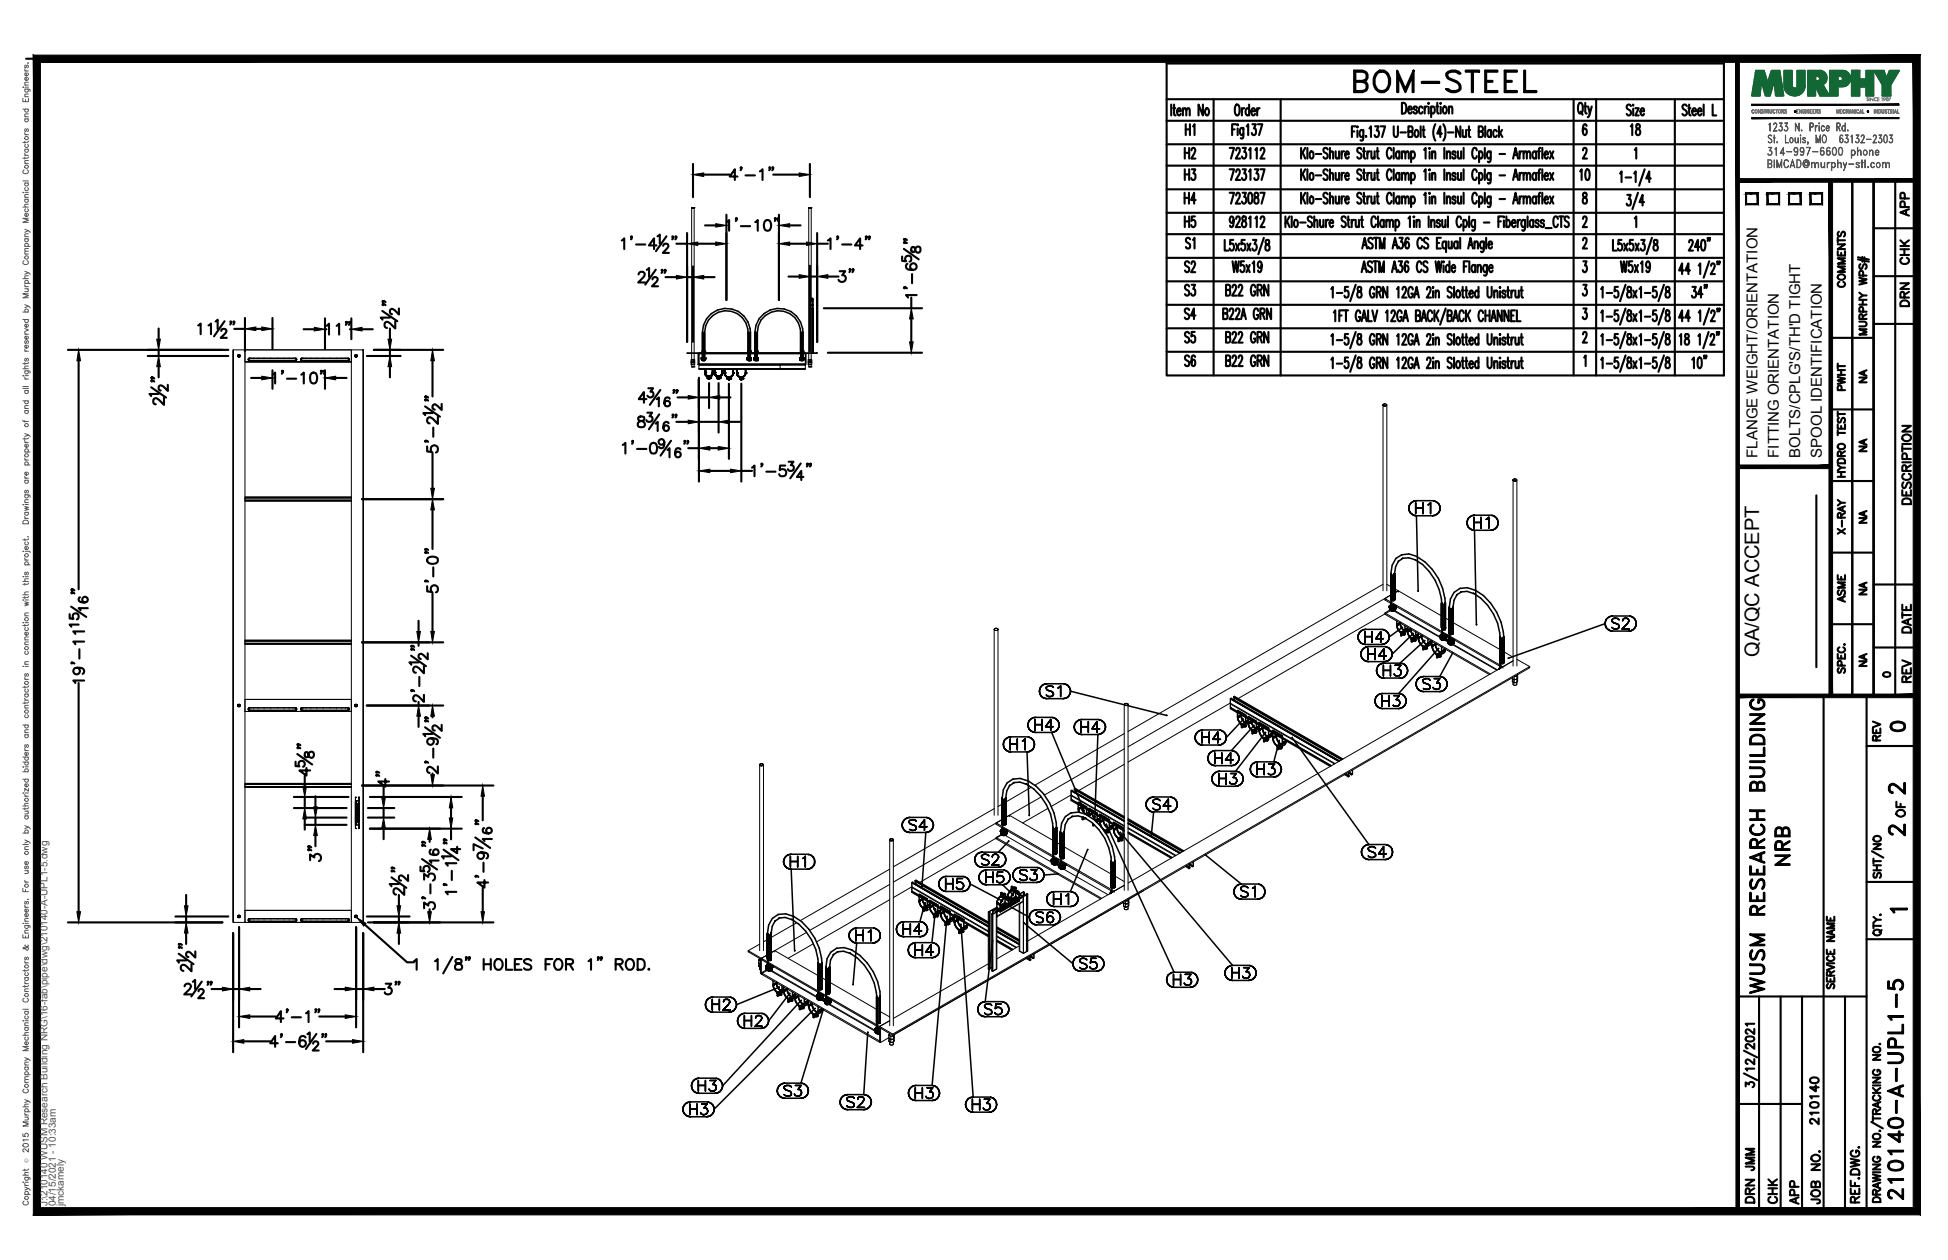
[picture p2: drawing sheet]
<svg xmlns="http://www.w3.org/2000/svg" width="432mm" height="279mm" viewBox="0 0 432 279" stroke-linecap="round" stroke-linejoin="round" font-family="sans-serif">
<defs><g id="words">
<text font-size="8.4" x="298.8" y="21.5">BOM-STEEL</text>
<g font-size="6.6">
<text x="397.6" y="193" transform="rotate(-90 397.6 193)">NRB</text>
<text x="391.9" y="221.5" transform="rotate(-90 391.9 221.5)">WUSM RESEARCH BUILDING</text>
<text x="422.6" y="267.1" transform="rotate(-90 422.6 267.1)">210140-A-UPL1-5</text>
</g>
<g font-size="5.7">
<text x="261.4" y="36.3">H2</text>
<text x="261.4" y="41.3">H3</text>
<text x="261.4" y="61.7">S2</text>
<text x="261.4" y="66.7">S3</text>
<text x="261.4" y="72">S4</text>
<text x="261.4" y="77.3">S5</text>
<text x="261.4" y="82.5">S6</text>
<text x="417.3" y="186.6">2</text>
</g>
<g font-size="5.3">
<text x="360.2" y="31">18</text>
<text x="353.1" y="41.3" transform="rotate(-90 353.1 41.3)">10</text>
<text x="261.4" y="46.2">H4</text>
<text x="261.4" y="51.5">H5</text>
<text x="417.7" y="163.3">0</text>
<text x="417.3" y="177.1">2</text>
<text x="389.8" y="260.7" transform="rotate(-90 389.8 260.7)">JMM</text>
<text x="389.8" y="267.8" transform="rotate(-90 389.8 267.8)">DRN</text>
<text x="399.7" y="268.1" transform="rotate(-90 399.7 268.1)">APP</text>
</g>
<g font-size="4.9">
<text x="265.6" y="31" transform="rotate(-90 265.6 31)">H1</text>
<text x="424" y="49" transform="rotate(-90 424 49)">APP</text>
<text x="265.6" y="56.4" transform="rotate(-90 265.6 56.4)">S1</text>
<text x="424" y="59.6" transform="rotate(-90 424 59.6)">CHK</text>
<text x="409.9" y="64.9" transform="rotate(-90 409.9 64.9)">COMMENTS</text>
<text x="424" y="69.1" transform="rotate(-90 424 69.1)">DRN</text>
<text x="409.9" y="87.8" transform="rotate(-90 409.9 87.8)">PWHT</text>
<text x="424.4" y="112.9" transform="rotate(-90 424.4 112.9)">DESCRIPTION</text>
<text x="409.9" y="119.6" transform="rotate(-90 409.9 119.6)">X-RAY</text>
<text x="409.9" y="134.8" transform="rotate(-90 409.9 134.8)">ASME</text>
<text x="424.4" y="141.5" transform="rotate(-90 424.4 141.5)">DATE</text>
<text x="424.4" y="152.4" transform="rotate(-90 424.4 152.4)">REV</text>
<text x="417.7" y="165.5" transform="rotate(-90 417.7 165.5)">REV</text>
<text x="423" y="182.4" transform="rotate(-90 423 182.4)">OF</text>
<text x="403.9" y="250.5" transform="rotate(-90 403.9 250.5)">210140</text>
<text x="394.8" y="268.1" transform="rotate(-90 394.8 268.1)">CHK</text>
<text x="404.3" y="268.1" transform="rotate(-90 404.3 268.1)">JOB NO.</text>
</g>
<g font-size="4.4">
<text x="414.5" y="86.1" transform="rotate(-90 414.5 86.1)">NA</text>
<text x="414.5" y="101.2" transform="rotate(-90 414.5 101.2)">NA</text>
<text x="414.5" y="117.1" transform="rotate(-90 414.5 117.1)">NA</text>
<text x="414.5" y="133" transform="rotate(-90 414.5 133)">NA</text>
<text x="389.9" y="145.7" transform="rotate(-90 389.9 145.7)">QA/QC ACCEPT</text>
<text x="414.5" y="148.9" transform="rotate(-90 414.5 148.9)">NA</text>
</g>
<text font-size="4" x="416.3" y="151.3">0</text>
<text font-size="3.5" x="417.7" y="203.6">1</text>
<g font-size="3.3">
<text x="389.5" y="101.5" transform="rotate(-90 389.5 101.5)">FLANGE WEIGHT/ORIENTATION</text>
<text x="394.3" y="101.5" transform="rotate(-90 394.3 101.5)">FITTING ORIENTATION</text>
<text x="399.1" y="101.5" transform="rotate(-90 399.1 101.5)">BOLTS/CPLG'S/TH'D TIGHT</text>
<text x="403.8" y="101.5" transform="rotate(-90 403.8 101.5)">SPOOL IDENTIFICATION</text>
</g>
<g font-size="2.2" fill="#545454">
<text x="10.5" y="267.5" transform="rotate(-90 10.5 267.5)">J:\210140 WUSM Research Building NRG\16-fab\pipe\dwg\210140-A-UPL1-5.dwg</text>
<text x="12.4" y="267.5" transform="rotate(-90 12.4 267.5)">04/15/2021 - 10:33am</text>
<text x="14.1" y="267.4" transform="rotate(-90 14.1 267.4)">jmckamely</text>
</g>
<text font-size="1.3" fill="#545454" x="6.3" y="257.9" transform="rotate(-90 6.3 257.9)">Ó</text>
</g></defs>
<!-- layer: HP-HWS-HGR -->
<g fill="none" stroke="#000" stroke-width=".34">
<path d="M55.1 79.6v.2zM55.1 79.8l.1 .2M55.2 79.5l-.1 .1 .1-.1M55.2 80h.1h-.1M55.2 79.5l10.3-.1 .2 .3-.1 .3M55.2 79.5l.1-.1-.2 .3 .1 .3h10.4M65.5 80h.1h-.1M65.6 79.5l-.1-.1 .1 .1M65.6 79.5l.1 .3zM65.7 79.8l-.1 .2M66.7 79.6v.2zM66.7 79.8l.1 .2"/>
<path d="M66.8 79.5l-.1 .1 .1-.1M66.8 80h.2h-.2M66.8 79.5l10.3-.1 .3 .3-.2 .3M66.8 79.5l.2-.1-.3 .3 .1 .3h10.4M77.1 80h.1h-.1M77.2 79.5l-.1-.1 .1 .1M77.2 79.5l.1 .3zM77.3 79.8l-.1 .2M155.5 79.4h.1M155.5 79.4h.9M155.5 79.5l.1 .3h.1h-.1v-.4l.1 .1M155.5 79.8h.9"/>
<path d="M155.6 79.4h.1h-.1M155.6 79.4l-.1 .1M155.6 79.4h.1M155.6 79.4v.4l-.1-.3M155.6 79.4l.1 .1M155.7 77.9v-4.2a5.3 5.3 0 0 1 5.3-5.3 5.3 5.3 0 0 1 5.4 5.3l-.1 4.2M155.7 77.9h.2M155.7 79.9h.5M155.7 79.9l.2 .1M155.7 77.9v.3M155.7 78.4v1M155.7 79.8v.1"/>
<path d="M155.7 79.4h.2h-.2M155.7 77.9h.1M155.7 78.4v1h.2h-.2M155.7 79.5l.2-.1-.2 .1v.3h.2h-.2zM155.7 73.7v4.5M155.7 79.5v.4M155.8 77.9h.1M155.8 73.7v4.2M155.8 78.4v1M155.8 79.8v.1M155.9 77.9h-.1h.1M155.9 77.9h-.1v.3"/>
<path d="M155.9 77.9h.2h-.2M155.9 79.8h.3h-.3M155.9 79.4h.3h-.3M155.9 73.7v4.5M155.9 78.4v1.6M155.9 79.4l.3 .1v.4M156.1 79.9h.1M156.1 77.9h-.2h.2M156.1 78.2v-.3l.1 .3M156.1 77.9h.1M156.1 73.7v4.2M156.1 78.4v1"/>
<path d="M156.1 79.8v.1M156.2 79.9h.1M156.2 79.5l.1-.1-.1 .1 .1 .3zM156.2 78.4v1M156.2 77.9v-4.2a4.8 4.8 0 0 1 4.8-4.8 4.8 4.8 0 0 1 4.8 4.8v4.2M156.2 79.4h.2h-.2M156.2 77.9h-.1h.1M156.2 78.4l.1 1M156.2 79.9l-.3 .1M156.2 73.7v4.5M156.2 79.8v.1M156.3 79.4l.1 .1"/>
<path d="M156.3 79.4v.4zM156.4 79.4h.1M156.4 79.8v-.3v.3M165.6 79.4h.1M165.6 79.5l.1 .3 .1-.3M165.6 79.4h.9M165.6 79.8h.8M165.7 79.4h.1l-.2 .1M165.8 79.4l-.2 .1M165.8 79.4l-.2 .1 .2 .3-.2-.3M165.8 79.4v.1M165.8 77.9h.1"/>
<path d="M165.8 79.4h.3h-.3M165.8 78.4v1h.3h-.3M165.8 73.7v4.2M165.8 79.9h.5M165.8 79.9l.3 .1M165.8 77.9v.3M165.8 79.5v.4M165.9 73.7v4.2h.2h-.2M165.9 77.9h.2h-.2M165.9 77.9v.3M165.9 78.4v1M165.9 79.8v.1"/>
<path d="M166.1 79.4l-.3 .1v.3h.5M166.1 79.4h.2h-.2M166.1 73.7v4.5M166.1 78.4v1.6M166.1 77.9h.1M166.1 79.4l.2 .1M166.2 79.9h.1h-.1M166.2 77.9h-.1h.1M166.2 77.9h.1h-.1M166.2 77.9v.3M166.2 78.4v1M166.2 79.8v.1"/>
<path d="M166.2 73.7v4.2M166.3 79.4h.2h-.2M166.3 79.5l.1 .3M166.3 73.7v4.2M166.3 78.4l.1 1M166.3 79.9l-.2 .1M166.3 77.9v.3M166.3 79.5v.4M166.3 79.8h.1M166.4 79.4l.1 .1M166.4 79.4l-.1 .4M166.4 79.4l-.1 .1"/>
<path d="M166.4 79.4l.1 .4h-.1M166.4 79.4v.4h.1h-.1M166.5 79.4h.1M166.5 79.8v-.3v.3M166.5 79.8h-.1M167.2 79.4h.1M167.2 79.5v.3l.2-.3M167.2 79.4h.8M167.2 79.8h.8M167.2 79.4h.2h-.2M167.2 79.4v.1M167.3 79.4l-.1 .1"/>
<path d="M167.3 79.4l-.1 .1 .1 .3-.1-.3M167.3 79.4l.1 .1M167.3 77.9v-4.2a5.3 5.3 0 0 1 5.4-5.3 5.3 5.3 0 0 1 5.3 5.3v4.5M167.3 78.4l.1 1h.2h-.2M167.3 79.9l.3 .1M167.3 77.9h.3M167.3 79.9h.5M167.4 79.4h.2h-.2M167.4 77.9h.1M167.4 79.5l.2-.1-.2 .1v.3h.2h-.2zM167.4 73.7l-.1 4.5M167.4 79.5l-.1 .4"/>
<path d="M167.5 77.9h.1M167.5 73.7v4.2M167.5 78.4v1M167.5 79.8v.1M167.6 77.9h-.1h.1M167.6 77.9h-.1v.3M167.6 77.9h.1h-.1M167.6 79.8h.2h-.2M167.6 79.4h.2h-.2M167.6 73.7v4.5M167.6 78.4v1.6M167.6 79.4l.2 .1"/>
<path d="M167.7 79.9h.1h-.1M167.7 77.9h-.1h.1M167.7 77.9h.2M167.7 73.7v4.2M167.7 78.4v1M167.7 79.8v.1M167.8 79.4h.2h-.2M167.8 77.9h-.1v.3M167.8 77.9h-.1h.1M167.8 79.5l.1 .3zM167.8 78.4l.1 1M167.8 79.9l-.2 .1"/>
<path d="M167.8 73.7v4.5M167.8 79.5v.4M167.9 77.9v-4.2a4.8 4.8 0 0 1 4.8-4.8 4.8 4.8 0 0 1 4.7 4.8l.1 4.2M167.9 77.9h.1M167.9 79.4l.1 .1M167.9 79.4l.1 .1v.3zM168 79.4h.1M168 79.8v-.3v.3M177.3 79.4h.1M177.3 79.5l.1 .3M177.3 79.4h.9h-.1M177.3 79.4h.9"/>
<path d="M177.3 79.8h.1M177.3 79.4h.2h-.2M177.4 79.4l-.1 .1M177.4 79.4l-.1 .1 .1 .3-.1-.3M177.4 79.4l.1 .1M177.4 77.9h.1M177.5 79.4h.2h-.2M177.5 77.9h.1M177.5 78.4v1h.2h-.2M177.5 73.7v4.2h.1h-.1M177.5 79.9l.2 .1M177.5 77.9v.3"/>
<path d="M177.5 79.8v.1M177.5 79.9h.5M177.5 79.5l-.1-.1v.4h.1h-.1M177.5 78.4v1M177.5 79.5v.4M177.6 73.7v4.2h.1h-.1M177.6 77.9h.1h-.1M177.6 77.9l-.1 .3M177.6 77.9v.3M177.6 78.4v1M177.6 79.8v.1M177.7 79.4l-.2 .1v.3h.5"/>
<path d="M177.7 79.4h.3h-.3M177.7 73.7v4.5M177.7 78.4v1.6M177.7 77.9h.2M177.7 79.4l.3 .1M177.9 79.9h.1M177.9 77.9h-.2h.2M177.9 77.9h.1M177.9 73.7v4.2M177.9 77.9v.3M177.9 78.4v1M177.9 79.8v.1"/>
<path d="M178 79.4h.1h-.1M178 79.9h.1M178 79.5v.3M178 73.7v4.2M178 78.4v1M178 77.9v.3M178 79.5v.4M178 77.9h.1M178 79.8h.1M178 79.8v.1M178 79.9l-.3 .1M178 79.4l.2 .1z"/>
<path d="M178 79.4v.4M178 79.4v.1M178.1 79.4l.1 .4h-.2M178.1 79.4l-.1 .4h.2h-.2M178.2 79.8v-.3v.3M178.2 79.8h-.8M179.8 67.6h.4zM179.8 66.7h.4v-.5h-.4h.4v.5M179.8 66.6h.1M179.9 66.4h.1M179.9 66.4v.1M179.9 66.4v.2"/>
<path d="M179.9 66.5v.1M180.2 66.7v1.7v-.8h-.4M180.2 66.7v.9M156.2 81.8v1.1zM156.2 82.9l.1 .2-.1-.2M156.3 81.8l.1 1.2M156.3 81.8v1M156.3 82.6h.1M156.3 81.8v.8M156.3 82.6v.2M156.3 83.1l.2 .2-.2-.2M156.3 82.8l.1 .2-.1-.2"/>
<path d="M156.3 82.8l.1 .2M156.4 81.8v1.2zM156.4 81.8v.8v-.8M156.4 83l.1 .2-.1-.2M156.5 83.3l.2 .1-.2-.1M156.5 83.3l-.1-.3 .1 .3M156.5 83.2l.2 .2-.2-.2M156.6 83.2l-.2-.2 .2 .2M156.7 83.4l.2 .1-.2-.1M156.7 83.4l-.2-.1 .2 .1M156.7 83.3l-.1-.1 .1 .1M156.8 83.7v.2z"/>
<path d="M156.8 83.6h.1M156.8 83.6v.3h.2M156.8 83.7h.2M156.8 83.6h.2M156.9 83.5l-.2-.1 .2 .1M156.9 83.5l.2 .1-.2-.1M156.9 83.5h.2h-.2M157 83.4l-.3-.1 .3 .1M157 83.7l.1 .2-.1-.1M157 83.7l.1 .1M157 83.6v.1M157.1 83.7h.1"/>
<path d="M157.1 83.6h.1M157.1 83.5h-.2h.2M157.1 83.5v.6v-.5v.5h.1M157.1 83.5h.3h-.3v.6l.1-.5 .2-.1M157.1 83.4h-.1h.1M157.1 83.4h.2zM157.2 83.6l.1 .1M157.2 83.5h.2M157.3 83.7v.2l-.1-.1M157.3 83.8v.1M157.3 83.6h.2M157.3 83.7h.2"/>
<path d="M157.4 83.5l-.2 .1v.5v-.2h.3M157.4 83.5l.2-.1-.2 .1M157.5 83.7v.2M157.5 83.6v.1M157.5 83.6v.3M157.6 83.3l-.3 .1 .3-.1M157.6 83.4l.2-.2-.2 .2M157.6 83.4l-.2 .1 .2-.1M157.6 83.4l.2-.1-.2 .1M157.7 83.2l-.1 .1 .1-.1M157.8 83.3l-.2 .1 .2-.1M157.8 83.2l.1-.2-.1 .2"/>
<path d="M157.8 83.3l.1-.2-.1 .2M157.8 83l-.1 .2 .1-.2M157.9 83l-.1 .3 .1-.3M157.9 83l.1-.2-.1 .2M157.9 83.1l.1-.2-.1 .2M157.9 82.8l-.1 .2 .1-.2M157.9 82.6v.2v-.2M158 82.8l-.1 .2 .1-.2M158 81.8l-.1 .8M158 81.8v1M158 82.6v.2v-.2M158 81.8v.8"/>
<path d="M158.1 81.8l-.1 1.1zM158.4 82.6v-.8v1.1M158.4 82.9l.1 .2-.1-.2M158.4 81.8l.1 1.2M158.4 81.8v1M158.4 82.6h.1M158.4 81.8v1.1M158.4 82.6v.2M158.4 82.8l.1 .2-.1-.2M158.4 82.8l.2 .2M158.5 83.1l.1 .2-.1-.2M158.5 81.8l.1 1.2"/>
<path d="M158.5 81.8v.8v-.8M158.5 81.8v1M158.5 83l.2 .2-.2-.2M158.6 83.3l.2 .1-.2-.1M158.7 83.3l-.2-.3 .2 .3M158.7 83.2l.1 .2-.1-.2M158.7 83.2l-.1-.2 .1 .2M158.8 83.4l-.1-.1 .1 .1M158.8 83.4l.2 .1-.2-.1M158.9 83.3l-.2-.1 .2 .1M158.9 83.7v.2zM158.9 83.6h.1"/>
<path d="M158.9 83.6v.3h.2M158.9 83.7h.2M158.9 83.6h.2M159 83.5l-.2-.1 .2 .1M159 83.5l.2 .1-.2-.1M159 83.5h.2h-.2M159.1 83.4l-.2-.1 .2 .1M159.1 83.7l.1 .2-.1-.1M159.1 83.7l.1 .1M159.1 83.6v.1M159.2 83.7h.1M159.2 83.6h.1"/>
<path d="M159.2 83.5h-.2h.2M159.2 83.5v.6v-.5v.5h.1M159.2 83.5h.3h-.3v.6l.1-.5 .2-.1M159.2 83.4h-.1h.1M159.2 83.4h.3zM159.3 83.6l.1 .1M159.3 83.5h.2M159.4 83.7v.2l-.1-.1M159.4 83.8v.1M159.4 83.6h.2M159.4 83.7h.2M159.5 83.5l-.2 .1v.5v-.2h.3"/>
<path d="M159.5 83.5l.2-.1-.2 .1M159.6 83.7v.2M159.6 83.6v.1M159.6 83.6v.3M159.7 83.3l-.2 .1 .2-.1M159.7 83.4l.2-.2-.2 .2M159.7 83.4l-.2 .1 .2-.1M159.7 83.4l.2-.1-.2 .1M159.8 83.2l-.1 .1 .1-.1M159.9 83.3l-.2 .1 .2-.1M159.9 83.2l.1-.2-.1 .2M159.9 83.3l.1-.2-.1 .2"/>
<path d="M160 83l-.2 .2 .2-.2M160 83l-.1 .3 .1-.3M160 83l.1-.2-.1 .2M160 83.1l.1-.2-.1 .2M160 82.8v.2v-.2M160 82.6v.2v-.2M160 81.8l.1 .8zM160.1 82.8l-.1 .2 .1-.2M160.1 81.8v1zM160.1 82.6v.2v-.2M160.1 81.8v.8M160.2 81.8l-.1 1.1 .1-.3"/>
<path d="M160.6 81.8v1.2zM160.6 83l.1 .2-.1-.2M160.6 81.8l.2 1.4zM160.6 81.8v.9v-.9M160.7 83.2l.2 .2-.2-.2M160.9 83.4l.2 .2-.2-.2M160.9 83.3l-.1-.1 .1 .1M161.1 83.6h.2h-.2M161.1 83.5l-.2-.2 .2 .2M161.2 83.8v.3zM161.2 83.8v.3h.2M161.2 83.8h.2"/>
<path d="M161.3 83.6l-.2-.1 .2 .1M161.3 83.6l.2 .1-.2-.1M161.4 83.8l.1 .3-.1-.2M161.4 83.8l.1 .1M161.5 83.8h.1M161.6 83.6h-.3h.3M161.6 83.6l-.1 .6v-.5v.5h.1M161.6 83.6h.2h-.2v.6v-.5l.2-.1M161.6 83.8v-.1l.1 .1M161.6 84.1v.1v-.1M161.6 84.1h.3M161.7 83.8v.3l-.1-.2"/>
<path d="M161.7 83.9v.2M161.7 83.8h.2M161.8 83.6l-.2 .1v.5v-.1M161.8 83.6h.2h-.2M161.9 83.8v.3M162 83.5l-.2 .1 .2-.1M162 83.6l.2-.2-.2 .2M162.2 83.3l-.2 .2 .2-.2M162.2 83.4l.2-.2-.2 .2M162.4 83.2l-.2 .1 .2-.1M162.4 83.2l.1-.2-.1 .2M162.5 83l-.1 .2 .1-.2"/>
<path d="M162.5 82.7v.3v-.3M162.5 81.8v.9zM162.5 81.8v1.2zM163.3 81.8l.1 1.2zM163.4 83v.2v-.2M163.4 81.8l.1 1.4zM163.4 81.8v.9v-.9M163.4 83.2l.2 .2-.2-.2M163.6 83.4l.2 .2-.2-.2M163.6 83.3l-.1-.1 .1 .1M163.8 83.6h.3h-.3M163.9 83.5l-.3-.2 .3 .2"/>
<path d="M164 83.8v.3zM164 83.8v.3h.2M164 83.8h.2M164.1 83.6l-.2-.1 .2 .1M164.1 83.6l.1 .1-.1-.1M164.2 83.8v.3v-.2M164.2 83.8v.1M164.2 83.8h.1M164.3 83.6h-.2h.2M164.3 83.6l-.1 .6v-.5v.5h.2M164.3 83.6h.2h-.2v.6l.1-.5 .2-.1M164.4 83.8v-.1l.1 .1"/>
<path d="M164.4 84.1v.1v-.1M164.4 84.1h.2M164.5 83.8v.3l-.1-.2M164.5 83.9v.2M164.5 83.8h.1M164.6 83.6l-.2 .1v.5v-.1M164.6 83.6h.2h-.2M164.6 83.8v.3M164.8 83.5l-.3 .1 .3-.1M164.8 83.6l.2-.2-.2 .2M165 83.3l-.2 .2 .2-.2M165 83.4l.2-.2-.2 .2"/>
<path d="M165.1 83.2l-.1 .1 .1-.1M165.2 83.2l.1-.2-.1 .2M165.2 83l-.1 .2 .1-.2M165.3 82.7l-.1 .3 .1-.3M165.3 81.8v.9zM165.3 81.8v1.2zM312.3 112.7l.1 .5-.1-.5M312.4 112.2l-.1 .5 .1-.5M312.4 113.2l.2 .5-.2-.5M312.6 111.7l-.2 .5 .2-.5M312.6 113.7l.4 .3-.4-.3M313 111.4l-.4 .3 .4-.3"/>
<path d="M313 114l.4 .3-.4-.3M313.4 111.1l-.4 .3 .4-.3M313.4 114.3l.6 .1-.6-.1M313.8 111.5v2.4v-2.4M313.8 112.6h1.6h-1.6M314 111l-.6 .1 .6-.1M314 111h3.5M315.4 111.5v2.4v-2.4M316.6 112l.2-.2-.2 .2M316.8 111.8l.3-.3-.3 .3M317.1 111.5v2.4v-2.4M317.5 114.4l.5-.1-.5 .1"/>
<path d="M317.5 114.4h-3.5l.4 16.6M318 111.1l-.5-.1 .5 .1M318 114.3l.5-.3-.5 .3M318.5 111.4l-.5-.3 .5 .3M318.5 114l.4-.3-.4 .3M318.9 111.7l-.4-.3 .4 .3M318.9 113.7l.2-.5-.2 .5M319.1 112.2l-.2-.5 .2 .5M319.1 113.2l.1-.5-.1 .5M319.2 112.7l-.1-.5 .1 .5M325.2 115.9l.1 .5-.1-.5M325.3 115.4l-.1 .5 .1-.5"/>
<path d="M325.3 116.4l.2 .5-.2-.5M325.5 114.9l-.2 .5 .2-.5M325.5 116.9l.4 .3-.4-.3M325.9 114.6l-.4 .3 .4-.3M325.9 117.2l.4 .3-.4-.3M326.3 114.3l-.4 .3 .4-.3M326.3 117.5l.5 .1-.5-.1M326.7 114.7v2.4v-2.4M326.7 115.9h1.6h-1.6M326.8 114.2l-.5 .1 .5-.1M326.8 114.2h3.6M328.3 114.7v2.4v-2.4"/>
<path d="M329.4 115.2l.3-.2-.3 .2M329.7 115l.3-.3-.3 .3M330 114.7v2.4v-2.4M330.4 117.6l.5-.1-.5 .1M330.4 117.6h-3.6l.5 20.9M330.9 114.3l-.5-.1 .5 .1M330.9 117.5l.5-.3-.5 .3M331.4 114.6l-.5-.3 .5 .3M331.4 117.2l.4-.3-.4 .3M331.8 114.9l-.4-.3 .4 .3M331.8 116.9l.2-.5-.2 .5M332 115.4l-.2-.5 .2 .5"/>
<path d="M332 116.4l.1-.5-.1 .5M332.1 115.9l-.1-.5 .1 .5M301.7 139.9l-.3 .4 .3-.4M302.2 139.6l-.5 .3 .5-.3M302.7 139.6h-.5h.5M302.7 139.6h3.6M306.8 139.6h-.5h.5M307.2 139.9l-.4-.3 .4 .3M308 134.4v.3zM308 134.4v.2zM308 134.5v.2zM308 134.4l.2-.2-.2 .2 .2 .4z"/>
<path d="M308 134.5l.2-.2-.2 .2 .2 .4zM308 134.4v.3l.2 .2M308.1 134.5l-.1 .3 .3 .1-.3-.1v.4l.3 .2-.3-.2zM308.1 134.5l.1-.1-.1 .2M308.2 134.4a.67 .67 0 0 0 .1 1M308.2 134.8l.3 .1-.3-.1M308.2 134.4h.1h-.1M308.2 134.9l.3 .1M308.2 134.8v.1M308.3 135.4l.3 .1M308.3 127.2v5.5zM308.3 132.5l.1 .3"/>
<path d="M308.3 132.7v-5.4a5.3 5.3 0 0 1 1.1-3.5 3.8 3.8 0 0 1 4.7-.3 12.4 12.4 0 0 1 6.3 10.2v5.8M308.3 127.2v5.3zM308.3 127.3v5.4v-.2l.1 .3-.1-.1zM308.3 127.2v5.3M308.3 134.9l.3 .1M308.3 134.3l-.3 .1v.2M308.3 134.7v-.9v.9M308.3 133v-.4v.5M308.3 133.8v.9M308.3 132.6v.5M308.3 133.1v-.4v.4M308.3 132.6l.1 .2"/>
<path d="M308.3 134.4h-.1M308.3 135.3l.1 .1M308.3 132.7l.1 .1M308.4 135.4l.2 .1M308.4 127.4v5.4M308.4 133.8v1.1M308.4 135v.4M308.4 132.8h.2M308.5 134.9h.4h-.4v.1h.4h-.4M308.5 135h.4M308.6 135l-.3-.1v.5l.3 .1-.3-.1M308.6 135l.2-.1-.2 .1v.5h.2h-.2z"/>
<path d="M308.6 135.5h.2M308.6 135v.5M308.6 132.8h-.2h.2M308.6 132.8h-.2v.8M308.6 127.5v5.3M308.6 134v1.5M308.6 132.8h.2M308.8 132.8h-.2h.2M308.8 132.8h-.2v.5M308.8 127.5v5.3M308.8 134.1v1.4M308.8 134.9h.4"/>
<path d="M308.9 134.9l.3-.1-.3 .2M309 135.4l-.4 .1M309 132.8l.1-.1-.1 .1M309 132.8h-.2v.5M309 132.8h.1M309 135.4l-.2 .1M309 132.8h-.2M309 134.2v.7M309 135v.4M309 132.8h-.2h.2M309 127.4v5.4M309.1 134.2v.5v-.5"/>
<path d="M309.1 134.2v.5v-.5v.4M309.1 132.5v.5M309.1 134.4h.1M309.1 132.7l-.1 .5M309.1 132.7l-.1 .1 .1-.1M309.1 132.7v.3M309.1 133v-.4v.4M309.1 132.6h.1M309.1 127.2v5.5zM309.1 135.3l-.1 .1M309.1 132.7l-.1 .1M309.1 134.4l.3 .2"/>
<path d="M309.1 134.4v.1M309.2 135.4l-.4 .1M309.2 134.9h-.4v.6l.4-.1-.4 .1M309.2 134.9v.5v-.5M309.2 134.3l.2 .4-.5 .3M309.2 134.3h-.1h.1M309.2 134.8l.2-.2-.2 .2M309.2 134.9l.2-.2-.2 .2M309.2 134.8v.1M309.3 134.7l-.1 .7M309.3 135.2l-.1 .2M309.3 134.9l.1 .1"/>
<path d="M309.3 134.7l-.1 .2M309.4 134.6l-.1 .6M309.4 134.8v.2v-.2M309.4 134.8v.2M309.4 135l-.1 .2M309.4 134.6l-.1 .1M309.4 134.4v.3zM309.4 134.6v-.2v.2M309.4 134.7v-.2v.2M309.4 134.4v.3M309.6 138.6l.7-.4zM309.6 137.7l.1 1"/>
<path d="M309.7 138.7l.3 .9 .5 .6M310 124.4l-.6 1.2-.3 1.7v-.1v5.9v-.5v.4M310 124.4v.1l1-.7h-.2l1.4-.1 1.6 .4h-.1a11.9 11.9 0 0 1 5.9 9.7v-.1M310.3 138.2l-.7 .4 .3 1 .6 .6v.7M310.4 138.2h.1M310.3 138.2a2.04 2.04 0 0 0 .9 1.6v.1M310.4 138.2l-.7 .5M310.4 138.2l.3 .9 .6 .7M310.8 139.1l-2.9 2.2v-.6v.6M311.3 139.8v.2M311.3 139.8h.1M311.3 139.8l-.8 .4"/>
<path d="M311.3 140v-.1l-.7 .4 .2 .1M311.3 139.9h.1M311.4 139.9l-.1 .3M311.4 139.7l.6-.3zM311.4 138.8l.1 .9-.3 .6M311.4 139.7v.2M311.5 139.7l.5-.2zM311.9 139.9l-.7 .4M312 140l.7-.4zM312 139.1v.9M312.7 139.5l-.7 .5v.3l.4 .9 .5 .3M312.7 139.6h.1"/>
<path d="M312.7 139.6l.3 .9 .6 .8M312.7 139.6l-.7 .4M312.7 139.6l.3 .9 .6 .6M319.6 133.7v5.5zM319.6 133.7v5.4zM319.6 133.8v5.4zM319.6 139.1l.1 .2zM319.6 133.7v5.9M319.6 139.2l.1 .1M319.6 139.2v-.1v.4M319.6 139.1v.5M319.6 139.1v.5z"/>
<path d="M319.6 139.2l.1 .1-.1-.1M319.7 139.3l-.1-.1v.4M319.7 133.9v5.4h.2h-.2M319.7 139.3h.2h-.2M319.7 139.3v.8M319.9 134v5.3h.2h-.2M319.9 139.3h.2h-.2M319.9 139.3v.5M320 139.3l.4-.2zM320.1 139.3h.1h-.1M320.1 134v5.3h.1h-.1M320.1 139.3v.5"/>
<path d="M320.2 139.3h-.2l.4-.2-.2 .6M320.2 139.3l.2-.1-.2 .1M320.2 133.9v5.4l.2-.1-.2 .1M320.4 139.2l-.2 .1 .2-.1M320.4 133.7v5.8M320.4 133.7v5.5zM320.4 139.2v-.1v.4M320.4 139.2v-.1v.1M321.3 134.6v5.6zM321.3 134.6v5.4zM321.3 134.8v5.4v-.2l.1 .2h-.1zM321.3 134.6v5.4"/>
<path d="M321.4 134.9v5.3M321.5 134.9v5.4M321.8 134.9v5.4M321.9 134.9v5.8M322.1 134.8v5.7M322.1 134.6v5.6zM322.9 131.9l-.6 1.2-.2 1.7v-.2v5.9M323.9 131.3l-1 .6 .1-.1M324 131.2l-.2 .1 1.4-.2 1.5 .5h-.1a12.2 12.2 0 0 1 5.9 9.7v-.1v5.3M327.3 138.5h.1M355.8 138.3l.1 .5-.1-.5M355.8 138.3l-21.4 7.7"/>
<path d="M355.9 137.7l-.1 .6 .1-.6M355.9 138.8l.2 .5-.2-.5M356.1 137.3l-.2 .4 .2-.4M356.1 139.3l.4 .3-.4-.3M356.5 136.9l-.4 .4 .4-.4M356.5 139.6l.4 .3-.4-.3M356.9 136.7l-.4 .2 .4-.2M356.9 139.9h.5h-.5M357.3 137.4v.3v-.3M357.3 137.7l.1 .2-.1-.2M357.4 137.9l.1 .1-.1-.1M357.4 136.6l-.5 .1 .5-.1"/>
<path d="M357.4 139.9h3.6M357.4 136.6h3.6M357.5 137.2l-.2 .2 .2-.2M357.5 139.3l-.2-.2 .2 .2M357.5 138l.2 .1-.2-.1M357.7 138.1l.7 .2-.7-.2M357.9 137.1l-.4 .1 .4-.1M357.9 139.5l-.4-.2 .4 .2M358.3 137.1h-.4h.4M358.3 139.5h-.4h.4M358.4 138.3l.3 .2-.3-.2M358.7 137.2l-.4-.1 .4 .1"/>
<path d="M358.7 139.3l-.4 .2 .4-.2M358.7 138.5h.1h-.1M358.8 138.5l.1 .3-.1-.3M358.9 137.4l-.2-.2 .2 .2M358.9 139.1l-.2 .2 .2-.2M358.9 138.8v.3v-.3M359.6 139.5h1.6h-1.6M359.7 137.7v-.2v.2M359.7 137.5l.1-.2-.1 .2M359.8 137.3l.1-.1-.1 .1M359.9 137.2l.3-.1-.3 .1M360.2 137.1h.4h-.4"/>
<path d="M360.6 137.1l.2 .1-.2-.1M360.7 138.3l-1.1 1.2 1.1-1.2M360.8 137.2l.1 .1-.1-.1M360.9 138l-.2 .3 .2-.3M360.9 137.3l.1 .2-.1-.2M361 139.9h.6h-.6M361 137.8l-.1 .2 .1-.2M361 137.5v.3v-.3M361.6 136.7l-.6-.1 .6 .1M361.6 139.9l.4-.3-.4 .3M362 136.9l-.4-.2 .4 .2M362 139.6l.4-.3-.4 .3"/>
<path d="M362.4 137.3l-.4-.4 .4 .4M362.4 139.3l.2-.5-.2 .5M362.6 137.7l-.2-.4 .2 .4M362.6 138.8l.1-.5-.1 .5M362.7 138.3l-.1-.6 .1 .6M55.1 157.1v.3zM55.1 157.4l.1 .1M55.2 157l-.1 .1 .1-.1M55.2 157.5h.1h-.1M55.2 157h10.3l.2 .3-.1 .2M55.2 157h.1l-.2 .3 .2 .2h10.2M65.5 157.5h.1h-.1"/>
<path d="M65.6 157h-.1h.1M65.6 157l.1 .4zM65.6 157.5h-.1M65.7 157.4l-.1 .1M66.7 157.1v.3zM66.7 157.4l.1 .1M66.8 157l-.1 .1 .1-.1M66.8 157.5h.2h-.2M66.8 157h10.3l.2 .1-.1 .4M66.8 157h.2l-.3 .3 .3 .2h10.1M77.1 157.5h.1h-.1M77.2 157h-.1h.1"/>
<path d="M77.2 157l.1 .4zM77.2 157.5h-.1M77.3 157.4l-.1 .1M228.2 159.8l-.2 .4 .2-.4M228.5 159.4l-.3 .4 .3-.4M229 159.2l-.5 .2 .5-.2M229.4 159.5v2.5v-2.5M229.5 159.1l-.5 .1 .5-.1M229.5 159.1h3.6M230.4 153.3l.1 .5-.1-.5M230.5 152.8l-.1 .5 .1-.5M230.5 153.8l.2 .4-.2-.4"/>
<path d="M230.7 152.3l-.2 .5 .2-.5M230.7 154.2l.4 .4-.4-.4M231 159.5v2.5v-2.5M231.1 151.9l-.4 .4 .4-.4M231.1 154.6l.4 .2-.4-.2M231.5 151.7l-.4 .2 .4-.2M231.5 154.8l.6 .1-.6-.1M231.9 152.4v.2v-.2M231.9 152.6l.1 .3-.1-.3M232 152.9l.1 .1-.1-.1M232.1 151.6l-.6 .1 .6-.1M232.1 154.9h3.5"/>
<path d="M232.1 151.6h3.5M232.1 152.2l-.2 .2 .2-.2M232.1 154.3l-.2-.2 .2 .2M232.1 153l.3 .1-.3-.1M232.4 153.1l.6 .2-.6-.2M232.5 152.1l-.4 .1 .4-.1M232.5 154.5l-.4-.2 .4 .2M232.9 159.5l-1.1 1.6 1.1-1.6M232.9 159.5v2.5v-2.5M232.9 152.1h-.4h.4M232.9 154.5h-.4h.4M233 153.3l.3 .1-.3-.1"/>
<path d="M233.3 152.2l-.4-.1 .4 .1M233.3 154.3l-.4 .2 .4-.2M233.3 153.4l.1 .2-.1-.2M233.4 153.6l.1 .2-.1-.2M233.5 152.4l-.2-.2 .2 .2M233.5 154.1l-.2 .2 .2-.2M233.5 153.8v.3v-.3M233.6 159.2l-.5-.1 .5 .1M234.1 159.4l-.5-.2 .5 .2M234.4 159.8l-.3-.4 .3 .4M234.5 152.6l.3-.2-.3 .2M234.8 152.4l.3-.3-.3 .3"/>
<path d="M235.1 152.1v2.4v-2.4M235.6 154.9l.6-.1-.6 .1M236.2 151.7l-.6-.1 .6 .1M236.2 154.8l.4-.2-.4 .2M236.6 151.9l-.4-.2 .4 .2M236.6 154.6l.4-.4-.4 .4M237 152.3l-.4-.4 .4 .4M237 154.2l.2-.4-.2 .4M237.2 152.8l-.2-.5 .2 .5M237.2 153.8l.1-.5-.1 .5M237.3 153.3l-.1-.5 .1 .5M237.3 153.3l21.3 5.4"/>
<path d="M238.8 159.9l-.4 .3 .4-.3M239.3 159.6l-.5 .3 .5-.3M239.8 159.5l-.5 .1 .5-.1M239.8 159.5h3.6M243.9 159.6l-.5-.1 .5 .1M244.3 159.9l-.4-.3 .4 .3M258.6 158.6h.1M274.3 159l.8-.4zM274.4 159.1h.1M274.3 159v.3M274.3 159.3l.3 .7a1.54 1.54 0 0 1 .6 1.3M274.4 157.6l1.7 1v1.5"/>
<path d="M274.4 159.1v.2M274.4 159.3l.2 .6 .6 .7M275.1 158.6h.1M275.1 158.6l.2 .9 .6 .8M275.1 158.6l-.7 .5M275.6 159.5l-3.8 4.1-.1-.6 .1 .6M276.2 158.6l-1.9-1.1v1.5l.8-.5 .3 1 .6 .7M276.7 159.8l-.6 .3M276.7 159.8l-.5 .3M276.7 158.9l1.8 1.1M277.4 159.9l-.7 .5v-1.5l1.8 1.1M277.5 160h.1"/>
<path d="M277.5 159.9l.1 .7 .7 .9M301 141.3l.1 .5-.1-.5M301.1 140.7l-.1 .6 .1-.6M301.1 141.8l.3 .4-.3-.4M301.4 140.3l-.3 .4 .3-.4M301.4 142.2l.3 .4-.3-.4M301.7 145.1v.5v-.5M301.7 144.5v.6v-.6M301.7 145.6l.3 .4-.3-.4M301.7 142.6l.5 .2-.5-.2M302 144.1l-.3 .4 .3-.4M302 146l.4 .4-.4-.4"/>
<path d="M302.2 142.8l.5 .1-.5-.1M302.4 143.7l-.4 .4 .4-.4M302.4 146.4l.4 .2-.4-.2M302.5 140.1v2.3v-2.3M302.5 141.2h1.7h-1.7M302.7 142.9h3.6M302.8 143.5l-.4 .2 .4-.2M302.8 146.6l.5 .1-.5-.1M303.2 143.9v2.3v-2.3M303.2 145h1.6h-1.6M303.3 143.4l-.5 .1 .5-.1M303.3 146.7h3.6"/>
<path d="M303.3 143.4h3.6M304.2 140.1v2.3v-2.3M304.8 155.4l.1 .5-.1-.5M304.8 143.9v2.3v-2.3M304.9 154.9l-.1 .5 .1-.5M304.9 155.9l.2 .5-.2-.5M305 141.6h1.6h-1.6M305.1 154.5l-.2 .4 .2-.4M305.1 156.4l.4 .4-.4-.4M305.1 148.7l.1 .5-.1-.5M305.2 148.2l-.1 .5 .1-.5M305.2 149.2l.2 .5-.2-.5"/>
<path d="M305.4 147.7l-.2 .5 .2-.5M305.4 149.7l.4 .4-.4-.4M305.5 154.1l-.4 .4 .4-.4M305.5 156.8l.4 .2-.4-.2M305.6 145.4h1.7h-1.7M305.8 147.3l-.4 .4 .4-.4M305.8 150.1l.5 .2-.5-.2M305.9 153.9l-.4 .2 .4-.2M305.9 157l.5 .1-.5-.1M306.1 140.1l-1.1 1.5 1.1-1.5M306.1 140.1v2.3v-2.3M306.3 147.1l-.5 .2 .5-.2"/>
<path d="M306.3 150.3l.5 .1-.5-.1M306.3 142.9l.5-.1-.5 .1M306.3 154.2v2.4v-2.4M306.3 155.4h1.6h-1.6M306.4 153.8l-.5 .1 .5-.1M306.4 157.1h3.6M306.6 147.5v2.4v-2.4M306.6 148.7h1.6h-1.6M306.7 143.9l-1.1 1.5 1.1-1.5M306.7 143.9v2.3v-2.3M306.8 147.1h-.5h.5M306.8 142.8l.4-.2-.4 .2"/>
<path d="M306.8 150.4h3.5M306.9 146.7l.5-.1-.5 .1M307.2 142.6l.4-.4-.4 .4M307.4 143.5l-.5-.1 .5 .1M307.4 146.6l.5-.2-.5 .2M307.6 140.3l-.4-.4 .4 .4M307.6 142.2l.3-.4-.3 .4M307.9 154.2v2.4v-2.4M307.9 143.7l-.5-.2 .5 .2M307.9 146.4l.4-.4-.4 .4M307.9 140.7l-.3-.4 .3 .4M307.9 141.8v-.5v.5"/>
<path d="M308.2 147.5v2.4v-2.4M308.3 144.1l-.4-.4 .4 .4M308.3 146l.2-.4-.2 .4M308.5 144.5l-.2-.4 .2 .4M308.5 145.6l.1-.5-.1 .5M308.6 145.1l-.1-.6 .1 .6M308.7 156.2l.2 .3zM308.9 154.2h1.3h-1.3M308.9 156.5l.7 .1zM309 149.5l.2 .3zM309.2 147.5h1.3h-1.3M309.2 149.8l.7 .1z"/>
<path d="M309.5 155.1h.3h-.3M309.8 148.4h.4h-.4M309.8 155.1l.2 .2-.2-.2M310 156.5l-.4 .1 .4-.1M310 157.1l.5-.1-.5 .1M310 155.3l.2 .1-.2-.1M310.2 148.4l.2 .1-.2-.1M310.2 154.2l-.7 .9 .7-.9M310.2 156.3l-.2 .2 .2-.2M310.2 155.4l.1 .3-.1-.3M310.2 149.8l-.3 .1 .3-.1M310.3 155.7l-.1 .6z"/>
<path d="M310.3 150.4l.6-.1-.6 .1M310.4 148.5l.1 .2-.1-.2M310.5 140.3h.1M310.5 140.2v.1M310.5 147.5l-.7 .9 .7-.9M310.5 149.5l-.3 .3 .3-.3M310.5 148.7l.1 .3-.1-.3M310.5 153.9l-.5-.1 .5 .1M310.5 157l.5-.2-.5 .2M310.5 140.2v.8l.6-.3M310.6 149l-.1 .5zM310.7 140.4l.1 .2-.1-.1"/>
<path d="M310.7 140.4h.1M310.7 140.4v.1M310.8 140.4h-.2l.6 .3v-.1M310.8 140.4l-.1 .1M310.8 140.4h.1M310.8 140.4h.2M310.8 140.5v.1M310.8 140.5l.2 .2-.1-.1M310.8 140.5h.1M310.9 147.1h-.6h.6M310.9 150.3l.4-.2-.4 .2M310.9 140.4v.2l.1-.2"/>
<path d="M310.9 140.4l-.1 .1M310.9 140.4h.1M310.9 140.6h.2M311 140.6h.1M310.9 140.5l-.1 .1M310.9 140.4v.1M310.9 140.4h.2M311 140.7l-.5 .2 .6-.2M311 140.5h.1M311 140.4h.1M311 140.7h.1M311 154.1l-.5-.2 .5 .2"/>
<path d="M311 156.8l.4-.4-.4 .4M311 140.6v.1M311.1 140.6v.1M311.1 140.6h-.2M311.1 140.5l-.1 .1M311.1 140.4h.1l-.1 .2M311.1 140.4h.1M311.1 140.6l-.1 .1M311.2 140.6l.2-.1-.2 .2M311.2 140.4h.1M311.2 140.3v.1M311.2 140.5v.1"/>
<path d="M311.2 140.3l-.2 .1M311.3 140.7h.1M311.3 140.2l-.1 .1M311.3 147.3l-.4-.2 .4 .2M311.3 150.1l.4-.4-.4 .4M311.3 140.2l-.3 .1-.5-.1M311.3 140.3v.2l-.1-.1M311.4 154.5l-.4-.4 .4 .4M311.4 156.4l.2-.5-.2 .5M311.6 154.9l-.2-.4 .2 .4M311.6 155.9l.1-.5-.1 .5M311.7 147.7l-.4-.4 .4 .4"/>
<path d="M311.7 149.7l.2-.5-.2 .5M311.7 155.4l-.1-.5 .1 .5M311.9 148.2l-.2-.5 .2 .5M311.9 149.2l.1-.5-.1 .5M312 148.7l-.1-.5 .1 .5M312 140l.2 .6M312.2 140.9a1.71 1.71 0 0 1 .6 1.4M312.8 141.6h.1M312.8 141.6v.1M312.8 141.5v.1M312.9 141.5l.1 .9 .5-.3M312.9 141.5l.2 .2"/>
<path d="M313 141.8l.2 .1M313.1 141.7l-.1 .1 .5 .3M313.1 141.8h.1M313.1 141.7v.2M313.1 141.9l.2-.1v.3v-.2M313.2 141.8l-.1 .1M313.2 141.8h.1M313.2 141.8v.1M313.2 140.5h.1M313.2 140.5l-4.6 4.6M313.3 141.8v.1v-.1M313.3 142h.1"/>
<path d="M313.3 142l-.5 .3 .6-.3M313.3 141.9v.1M313.3 141.9h.1M313.3 141.8h-.1M313.3 141.9v.2M313.3 141.8h.1M313.4 141.8l-.1 .2M313.4 142l-.1 .1M313.5 141.7v.1M313.5 141.7l-.2 .4M313.5 141.7l.2 .1M313.6 141.7h-.1"/>
<path d="M313.6 141.7l-.2 .1M313.6 141.1v.3M313.6 141.7v.1M313.6 141.1l.2 .1M313.6 141.1l-.7 .4M313.7 141.3l-.7 .4 .4 .1M313.7 141.8v.3h-.2M313.7 141.5l-.6 .2M313.7 141.8l-.2 .3M313.7 141.6v.2M313.7 141.3h.1M313.7 141.5l-.1 .2"/>
<path d="M313.8 141l.6-.3zM313.8 141.1h.1M313.8 140.2v1.1l-.3 .3M313.8 141.1l.6-.3zM313.8 141.1l-.1 .4M313.9 151.7l.1 .5-.1-.5M314 151.2l-.1 .5 .1-.5M314 152.2l.2 .4-.2-.4M314.2 150.7l-.2 .5 .2-.5M314.2 152.6l.4 .4-.4-.4M314.4 141.5l.7-.5zM314.4 140.5v1"/>
<path d="M314.4 141.2l-.8 .5M314.4 141.5l.2 .7M314.5 142.2l.4 .7 .5 .4M314.6 150.3l-.4 .4 .4-.4M314.6 153l.4 .3-.4-.3M314.6 142.2l.3 .7 .6 .4M315 150.1l-.4 .2 .4-.2M315 153.3l.5 .1-.5-.1M315.1 140.9l-.7 .6 .1 .7M315.2 141.1h.1M315.1 141l.3 1.1 .7 .8M315.2 141.1l-.8 .4"/>
<path d="M315.2 141l.3 1.1 .7 .8M315.4 143.4h.1M315.4 150.8v.2v-.2M315.4 151l.1 .3-.1-.3M315.4 143.3v.7M315.5 143.3v.7l.5-.2M315.5 143.5l.6 .3v-.1l-.2 .1M315.5 150l-.5 .1 .5-.1M315.5 151.3l.1 .1-.1-.1M315.5 153.4h3.6M315.6 143.5h.1M315.6 150.6l-.2 .2 .2-.2"/>
<path d="M315.6 152.8l-.2-.3 .2 .3M315.6 151.4l.3 .1-.3-.1M315.7 143.5v.2M315.7 143.7h.1M315.8 143.6h.1M315.8 143.7h.1M315.8 142.1h.1M315.8 143.5v.1l.1 .1v-.2v.1M315.8 143.6v.1M315.8 143.5h.1M315.8 142.1l-5.5 5h-3.5M315.8 143.6l-.1 .1"/>
<path d="M315.9 143.7l-.4 .3M315.9 151.5l.7 .3-.7-.3M315.9 143.7h.1M315.9 143.5v.2M315.9 143.8h.1M315.9 143.8l-.4 .2M316 143.5l-.2 .2h.2M316 143.6v.1M316 150.5l-.4 .1 .4-.1M316 152.9l-.4-.1 .4 .1M316 143.5v.1M316.1 143.6l-.1 .1z"/>
<path d="M316.1 143.5v.1M316.1 143.6h.1M316.1 143.5h.1M316.1 143.6v.1M316.1 143.8v.1M316.2 143.6h.1l-.1 .3M316.2 142.9v.1M316.2 143.5h.1M316.2 142.9l.3 .1M316.3 143.1v-.1l-.8 .4 .5 .1M316.3 143.5l-.3 .1M316.3 143.5v.1l-.2-.1"/>
<path d="M316.3 143h.1M316.4 143.2a.66 .66 0 0 1-.9 .1M316.4 150.5h-.4h.4M316.4 152.9h-.4h.4M316.5 143l-.3 .4M316.6 142.7h.1M316.5 142.7v.3M316.5 141.7v1M316.6 142.7l.7-.4-.7 .4 .7-.4-.7 .4 .7-.4-.2 .6-.8 .6M316.6 151.8h.2h-.2M316.6 142.7l-.3 .8M316.8 150.6l-.4-.1 .4 .1"/>
<path d="M316.8 152.8l-.4 .1 .4-.1M316.8 151.8l.1 .2-.1-.2M316.9 152l.1 .2-.1-.2M317 150.8l-.2-.2 .2 .2M317 152.5l-.2 .3 .2-.3M317 152.2v.3v-.3M317.2 142.3l-.7 .4M317.3 142.3h.1M317.2 142.3l-.1 .5M317.2 142.1v.2M317.3 142.2v.1M317.4 143.2l.8-.4z"/>
<path d="M317.4 142.3l.1 1M317.5 143.3l.1 .7M317.6 144l.4 .6 .5 .5M317.6 144l.9 1.1M317.7 152.4l.2 .4zM317.9 150.5h1.2h-1.2M317.9 152.8l.7 .1zM318.2 142.7l-.8 .5 .2 .8M318.2 142.9h.1M318.2 142.8l.3 1.1M318.2 142.9l-.7 .4M318.2 142.7l.3 1.2"/>
<path d="M318.4 145.1h.1M318.4 145.1v.1M318.5 145.2h.1M318.5 151.4h.3h-.3M318.5 143.9l.2 .3M318.5 145.1v.7M318.5 145.1v.7l.6-.2M318.6 145.3l.6 .3-.1-.1M318.7 145.4h.1M318.7 145.2l.1 .2M318.8 145.4h.1M318.7 144.2l.5 .5"/>
<path d="M318.7 144.2l.6 .4M318.8 151.4l.3 .1-.3-.1M318.8 145.3l.1 .1 .1-.1M318.8 145.3v.1M318.8 145.3l.2 .3-.1-.2M318.9 145.5h.1M318.8 143.8l-8.8 10h-3.6M318.9 145.4l.1-.1v.3M318.9 145.3l-.1 .1M318.9 145.3h-.1M318.9 145.5l-.4 .3M318.9 145.5h.2l-.1 .1"/>
<path d="M319 145.4h.1M318.9 152.8l-.3 .1 .3-.1M319.1 145.5h.1M319 145.5v.1M319 145.5l-.5 .3M319.1 145.3l-.1 .1M319.1 151.5v.1v-.1M319.1 145.3h.1M319.1 150.5l-.6 .9 .6-.9M319.1 152.5l-.2 .3 .2-.3M319.1 153.4l.5-.1-.5 .1M319.1 151.6l.2 .4-.2-.4"/>
<path d="M319.2 145.3l.1 .1M319.2 145.3l-.1 .2M319.2 145.3l-.1 .2 .1-.1M319.2 145.3v.1M319.2 145.4l.1 .1-.1 .1M319.2 145.4l-.1 .1M319.3 152l-.2 .5zM319.3 140.9v.3zM319.3 140.9v.2zM319.3 141v.2zM319.3 141l.1-.2-.1 .2 .1 .4zM319.3 140.9l.1 .5"/>
<path d="M319.3 144.6v.2M319.3 145.2v.1M319.3 144.6l.2 .2M319.3 144.6l-.8 .5M319.3 144.9v-.2l-.7 .5 .5 .1M319.3 145.2v.2M319.3 144.7l.2 .1M319.3 145.2l-.2 .1M319.4 141l-.1 .3 .3 .1-.3-.1v.4l.3 .2-.3-.2zM319.4 141l.1-.1-.1 .2M319.4 145l-.4 .2-.5-.1M319.4 140.7l-.1 .2 .1 .4-.1-.2z"/>
<path d="M319.4 141.3l.4 .1-.4-.1M319.4 141.4l.4 .1M319.4 141.3v.1M319.5 140.9l.1-.1h-.2v-.1h.2l-.3 .2v.2M319.5 140.9a.71 .71 0 0 0 .1 1M319.5 140.9h.1h-.1M319.5 144.8l-.3 .3M319.6 144.5h.1M319.6 141.9l.2 .1M319.6 144.5l-.1 .3M319.6 143.5v1M319.6 141.4l.2 .1"/>
<path d="M319.6 144.5l.8-.4-.8 .4 .8-.4-.8 .4 .8-.4-.2 .5-.9 .6M319.6 140.3v.9v-.9M319.6 144.5l-.3 .7M319.6 140.3v1M319.6 141.8l.1 .1M319.6 150.1l-.5-.1 .5 .1M319.6 153.3l.5-.3-.5 .3M319.7 141.9h.2M319.7 140.4v1M319.7 141.5v.4M319.8 141.5l-.2-.1v.5l.2 .1-.2-.1M319.8 141.4h.4l-.4 .1"/>
<path d="M319.8 141.5h.3h-.3v.5h.3h-.3zM319.8 142h.3M319.8 141.5h.4M319.8 141.5v.5M319.9 141.9h.2M319.9 140.4v1.5M320.1 140.6v1.3M320.1 150.3l-.5-.2 .5 .2M320.1 153l.3-.4-.3 .4M320.2 141.4l.3-.1-.3 .1M320.2 141.5l.3-.1-.3 .1M320.2 141.4v.1"/>
<path d="M320.2 141.9h-.3M320.2 141.9h-.1M320.2 140.7v.7M320.2 141.5v.4M320.3 144l-.7 .5M320.4 144.1h.1M320.3 144l-.1 .6M320.3 143.9v.1M320.4 140.8l.3 .2v.2l-.5 .3M320.4 140.7v.5v-.5M320.4 140.7v.5v-.5v.4M320.4 144v.1"/>
<path d="M320.4 141.8l-.2 .1M320.4 140.9l.2 .1-.1 .2M320.4 150.7l-.3-.4 .3 .4M320.4 152.6l.3-.4-.3 .4M320.4 141.8l-.3 .2M320.4 141.4l-.3 .1v.5l.3-.2-.3 .2M320.4 141.4v.4v-.4M320.4 141.4l-.3 .1M320.5 141.3l.2-.2-.2 .2M320.5 141.4l.2-.2-.2 .2M320.5 141.3v.1M320.5 141.2l-.1 .6"/>
<path d="M320.5 141.7l-.1 .1M320.5 141.5h.1M320.5 141.2l-.1 .2M320.6 141.1l-.1 .6M320.6 141.3v.2v-.2M320.6 141.5l-.1 .2M320.7 140.9v.3zM320.7 141.1v-.2v.2M320.7 141.2v-.2v.2M320.7 140.9l-.1 .6M320.7 151.2l-.3-.5 .3 .5M320.7 152.2l.1-.5-.1 .5"/>
<path d="M320.8 151.7l-.1-.5 .1 .5M321 141.9v.3zM321 141.9v.2zM321 142v.2zM321 142l.1-.2-.1 .2 .1 .4zM321 141.9l.1 .5M321.1 142l-.1 .2 .3 .2-.3-.2v.4l.3 .3-.3-.3zM321.1 141.7l-.1 .2 .1 .4-.1-.2zM321.1 142.3l.4 .1-.4-.1M321.1 142.4l.4 .1M321.1 142.3v.1M321.2 141.8a.71 .71 0 0 0 .1 1.1"/>
<path d="M321.2 141.8l-.1 .2zM321.2 141.8v.2l.1-.2zM321.2 141.8h.1M321.2 141.8v.2M321.3 142.9h.2M321.3 140l.1 .2M321.3 140.2v-5.4a3.8 3.8 0 0 1 1.6-3.9 3.8 3.8 0 0 1 4.2 0 12.8 12.8 0 0 1 6.2 10.3v5.3M321.3 142.4l.2 .1M321.3 141.8h-.2v-.1l.2-.1-.3 .3v.2M321.3 141.3v.9M321.3 140.5v-.5v.9M321.3 141.3v.9v-.9"/>
<path d="M321.3 140v.9M321.3 142.8l.1 .1M321.3 140.2h.1M321.4 142.9h.1M321.4 141.3v1.1M321.4 142.5v.4M321.4 140.2l.1 .1M321.5 142.5l-.2-.1v.5h.2h-.2M321.5 142.4h.3l-.3 .1M321.5 142.5l.3-.1-.3 .1v.4h.3h-.3zM321.5 142.9h.3M321.5 142.5h.3"/>
<path d="M321.5 142.5v.4M321.5 140.3l-.1-.1 .1 .1M321.5 140.3l-.1-.1v.8M321.5 141.4v1.5M321.5 140.3h.3M321.8 140.3h-.3h.3M321.8 140.3h-.3v.4M321.8 141.5v.9M321.8 142.5v.4M321.8 142.4l.4-.1-.4 .1M321.8 142.5l.4-.1-.4 .1M321.8 142.4v.1"/>
<path d="M321.9 142.9h-.4M321.9 140.2l-.1 .1v.4M321.9 140.2l-.1 .1 .1-.1M321.9 142.9h-.1M321.9 140.2l-.1 .1M321.9 141.7v.7M321.9 142.5v.4M322 144.9l-2.9 5.1h-3.6M322.1 141.8l.3 .2v.2l-.6 .3M322.1 140.2h-.2h.2M322.1 141.7v.6v-.6M322.1 141.7v.5"/>
<path d="M322.1 140v.5M322.1 140.2v-.2v.5M322.1 140.5v-.5v.5M322.1 140v.2v-.2M322.1 141.8l.2 .2M322.1 142.8l-.3 .1M322.1 142.4h-.3v.5l.3-.1-.3 .1M322.1 142.4v.4v-.4M322.1 142.4h-.3M322.2 142.3l.2-.2-.2 .2M322.2 142.4l.2-.2-.2 .2M322.2 142.3v.1"/>
<path d="M322.2 142.2l-.1 .6M322.2 142.7l-.1 .1M322.2 142.2l-.1 .2M322.3 142.4h.1M322.3 142l-.1 .7M322.3 142.2v.2v-.2M322.3 142.2v.2M322.3 142.4l-.1 .3M322.3 142l-.1 .2M322.4 141.9v.3zM322.4 142.1v-.2v.2M322.4 142.2v-.2v.2"/>
<path d="M322.4 141.9v.3M332.2 148.4h.1M332.4 148.2l-.2 .2 .2-.2M332.4 148.2v.1M332.5 148.2l-.3 .2M332.5 141.3v5.3zM332.5 146.5h.1M332.5 141.3l.1 5.5M332.5 146.5v-5.3v5.3M332.5 147.8v.4v-.4M332.5 147v-.5v.8M332.5 148.2h-.1h.1"/>
<path d="M332.5 146.5v.1v-5.4v6.1M332.5 146.5l.1 .3zM332.5 146.5v.6M332.5 147.1v-.5v.7M332.5 147.8v.4M332.6 146.8l-.1-.2v.5M332.6 141.4v5.4h.2h-.2M332.6 146.8h.2h-.2v.8M332.6 147.8v.4M332.8 141.5v5.3h.2h-.2h.2h-.2v.4M332.8 147.9v.1M332.9 146.8l.4-.2z"/>
<path d="M333 141.5v5.3h.2h-.2h.2h-.2v.4M333.2 141.4v5.4l.1-.2-.1 .6M333.3 146.5v.6zM333.3 146.6h.1M333.3 146.5v.5M333.3 146.6l-.1 .2 .1-.2v.5M333.3 141.2v5.4zM333.3 141.2v5.4M78.9 179.1h.6zM78.9 179.1v-.8h.6h-.6h.6h-.6h.6h-.6h.6v1.8M78.9 179.3v.8h.6h-.6h.6h-.6h.6h-.6l.6-.1-.6 .1zM78.9 179.2h.6"/>
<path d="M78.9 179.1v-.8h.6v.8M79.1 179.3h.1M79.1 179.1h.1M79.1 179.4h.2M79.1 179.1h.2M79.1 178.8h.2v.3zM79.1 179.5h.2M79.1 179.5h.1M79.2 179.5h.1M79.3 179.4l-.2 .1M79.3 179.5h.1M79.3 179.4v.1"/>
<path d="M79.5 179.2h-.6l.6 .1v.7M222.2 176.9v5.5zM222.2 176.9v5.5v-5.3a3.8 3.8 0 0 1 4-4.5 8.1 8.1 0 0 1 5.1 3.4 12.2 12.2 0 0 1 2.9 7.5v5.3M222.2 176.9v5.4zM222.2 177.2v5.3l.2 .1-.2-.2M222.4 165l.1 .6-.1-.6M222.4 177.2v5.4M222.5 164.5l-.1 .5 .1-.5M222.5 165.6l.2 .5-.2-.5M222.6 177.2v5.4M222.7 164.1l-.2 .4 .2-.4M222.7 166.1l.4 .3-.4-.3"/>
<path d="M222.8 177.2v5.8M222.9 177.1v5.8v-.6v.4M222.9 176.9v5.5zM223.1 163.7l-.4 .4 .4-.4M223.1 166.4l.4 .3-.4-.3M223.5 163.5l-.4 .2 .4-.2M223.5 166.7h.6h-.6M223.8 174.2l-.6 1.2-.3 1.7v-.2v5.9M223.9 163.9v2.4v-2.4M223.9 165h1.6h-1.6M224.1 163.4l-.6 .1 .6-.1M224.1 166.7h3.6"/>
<path d="M224.1 163.4h3.6M224.8 173.5l-.2 .1 1.4-.2 1.6 .5-.1-.1a11.9 11.9 0 0 1 5.9 9.8v-.1M224.8 173.6l-1 .6v-.1M225.5 163.9v2.4v-2.4M226.6 164.3l.3-.1-.3 .1M226.9 164.2l.3-.3-.3 .3M227.2 163.9v2.4v-2.4M227.7 166.7h.5h-.5M227.7 166.7l.5 14.1M227.9 160.7l.1 .6-.1-.6M228 160.2l-.1 .5 .1-.5M228 161.3l.2 .4-.2-.4"/>
<path d="M228.2 163.5l-.5-.1 .5 .1M228.2 166.7l.4-.3-.4 .3M228.2 161.7l.3 .4-.3-.4M228.5 162.1l.5 .2-.5-.2M228.6 163.7l-.4-.2 .4 .2M228.6 166.4l.4-.3-.4 .3M229 164.1l-.4-.4 .4 .4M229 166.1l.2-.5-.2 .5M229 162.3l.5 .1-.5-.1M229.2 164.5l-.2-.4 .2 .4M229.2 165.6l.1-.6-.1 .6M229.3 165l-.1-.5 .1 .5"/>
<path d="M229.4 160.7h1.6h-1.6M229.5 162.4h3.6M231.8 161.1h1.7h-1.7M233.1 162.4l.5-.1-.5 .1M233.1 162.4l7.2 17.4M233.6 162.3l.5-.2-.5 .2M234.1 162.1l.3-.4-.3 .4M234.4 161.7l.3-.4-.3 .4M234.7 160.2l-.3-.4 .3 .4M234.7 161.3l.1-.6-.1 .6M234.8 160.7l-.1-.5 .1 .5M238.1 161.2l.1 .5-.1-.5"/>
<path d="M238.2 160.7l-.1 .5 .1-.5M238.2 161.7l.2 .5-.2-.5M238.4 160.2l-.2 .5 .2-.5M238.4 162.2l.4 .3-.4-.3M238.8 162.5l.5 .3-.5-.3M239.1 179.4h.1M239.1 178l1.8 1v1.7M239.1 179.4l.2 .8M239.3 162.8l.5 .1-.5-.1M239.6 160v2.4v-2.4M239.6 161.1h1.6h-1.6M239.8 179l-.8 .4 .8-.4-.8 .4 .8-.4-.8 .4 .2 .7"/>
<path d="M239.8 178.9l-.8 .5v-1.5l1.9 1.1M239.8 179h.1M239.8 179l.2 .9 .7 .7M239.8 178.9l-.7 .5 .7-.4-.7 .4 .7-.4-.7 .4 .7-.4 .3 .9 .6 .7M239.8 162.9h3.6M241.2 160v2.4v-2.4M241.4 179.4l1.8 1 .1 1.4-.2 .5M242 161.6h1.7h-1.7M243.1 160l-1.1 1.6 1.1-1.6M243.1 160v2.4v-2.4M243.4 162.9l.5-.1-.5 .1M243.4 162.9l-.7 18.2"/>
<path d="M243.9 162.8l.4-.3-.4 .3M244.3 162.5l.4-.3-.4 .3M244.7 160.2l-.4-.3 .4 .3M244.7 162.2l.3-.5-.3 .5M245 160.7l-.3-.5 .3 .5M245 161.7l.1-.5-.1 .5M245.1 161.2l-.1-.5 .1 .5M254 178.4l.1 .5-.1-.5M254.1 177.9l-.1 .5 .1-.5M254.1 178.9l.3 .5-.3-.5M254.4 177.4l-.3 .5 .3-.5M254.4 179.4l.3 .3-.3-.3"/>
<path d="M254.7 177l-.3 .4 .3-.4M254.7 179.7l.5 .3-.5-.3M255.2 176.8l-.5 .2 .5-.2M255.2 180h.5h-.5M255.6 177.5v.2v-.2M255.6 177.7l.1 .3-.1-.3M255.7 178l.1 .1-.1-.1M255.7 176.7l-.5 .1 .5-.1M255.7 176.7h3.6M255.8 177.3l-.2 .2 .2-.2M255.8 179.5l-.2-.3 .2 .3M255.8 178.1l.2 .1-.2-.1"/>
<path d="M256 178.2l.7 .2-.7-.2M256.1 177.2l-.3 .1 .3-.1M256.1 179.6l-.3-.1 .3 .1M256.6 177.2h-.5h.5M256.6 179.6h-.5h.5M256.7 178.4l.2 .1-.2-.1M256.9 177.3l-.3-.1 .3 .1M256.9 179.5l-.3 .1 .3-.1M256.9 178.5l.1 .2-.1-.2M257 178.7l.2 .2-.2-.2M257.2 177.5l-.3-.2 .3 .2M257.2 179.2l-.3 .3 .3-.3"/>
<path d="M257.2 178.9v.3v-.3M257.8 178.8h1.7h-1.7M259 177.2l-1.2 1.6 1.2-1.6M259 177.2v2.4v-2.4M259.8 176.8l-.5-.1 .5 .1M259.8 180l.5-.3-.5 .3M260.3 177l-.5-.2 .5 .2M260.3 179.7l.3-.3-.3 .3M260.6 177.4l-.3-.4 .3 .4M260.6 179.4l.3-.5-.3 .5M260.9 177.9l-.3-.5 .3 .5M260.9 178.9v-.5v.5"/>
<path d="M260.9 178.4v-.5v.5M264.9 163.6l.1 .5-.1-.5M265 163l-.1 .6 .1-.6M265 164.1l.2 .4-.2-.4M265.2 162.5l-.2 .5 .2-.5M265.2 164.5l.4 .4-.4-.4M265.6 162.2l-.4 .3 .4-.3M265.6 164.9l.5 .2-.5-.2M266.1 162l-.5 .2 .5-.2M266.1 165.1l.5 .1-.5-.1M266.4 162.3v2.4v-2.4M266.4 163.5h1.6h-1.6"/>
<path d="M266.6 161.9l-.5 .1 .5-.1M266.6 165.2h3.6M266.6 161.9h3.6M267.7 168.1l.1 .5-.1-.5M267.8 167.6l-.1 .5 .1-.5M267.8 168.6l.2 .5-.2-.5M268 167.2l-.2 .4 .2-.4M268 169.1l.4 .4-.4-.4M268 162.3v2.4v-2.4M268.4 166.8l-.4 .4 .4-.4M268.4 169.5l.5 .2-.5-.2M268.6 172.7l.1 .5-.1-.5"/>
<path d="M268.7 172.2l-.1 .5 .1-.5M268.7 173.2l.3 .5-.3-.5M268.8 163.9h1.7h-1.7M268.9 166.5l-.5 .3 .5-.3M268.9 169.7l.5 .1-.5-.1M269 171.7l-.3 .5 .3-.5M269 173.7l.4 .3-.4-.3M269.3 166.9v2.4v-2.4M269.3 168h1.5h-1.5M269.4 171.4l-.4 .3 .4-.3M269.4 174l.4 .3-.4-.3M269.4 166.4l-.5 .1 .5-.1"/>
<path d="M269.4 169.8h3.6M269.8 171.1l-.4 .3 .4-.3M269.8 174.3l.5 .1-.5-.1M269.9 162.3l-1.1 1.6 1.1-1.6M269.9 162.3v2.4v-2.4M270.2 171.5v2.4v-2.4M270.2 172.6h1.6h-1.6M270.2 165.2l.5-.1-.5 .1M270.3 171l-.5 .1 .5-.1M270.3 174.4h3.6M270.7 162l-.5-.1 .5 .1M270.7 165.1l.4-.2-.4 .2"/>
<path d="M270.8 166.9v2.4v-2.4M271.1 162.2l-.4-.2 .4 .2M271.1 164.9l.4-.4-.4 .4M271.5 162.5l-.4-.3 .4 .3M271.5 164.5l.2-.4-.2 .4M271.6 168.5h1.7h-1.7M271.7 163l-.2-.5 .2 .5M271.7 164.1l.1-.5-.1 .5M271.8 171.5v2.4v-2.4M272.6 173.4l.2 .4zM272.8 171.5h1.2h-1.2M272.8 173.8l.7 .1z"/>
<path d="M272.8 166.9l-1.2 1.6 1.2-1.6M272.8 166.9v2.4v-2.4M273 169.8l.5-.1-.5 .1M273.3 172.4h.4h-.4M273.5 166.5l-.5-.1 .5 .1M273.5 169.7l.4-.2-.4 .2M273.7 172.4l.2 .1-.2-.1M273.8 173.8l-.3 .1 .3-.1M273.9 174.4l.5-.1-.5 .1M273.9 172.5l.1 .1-.1-.1M273.9 166.8l-.4-.3 .4 .3M273.9 169.5l.4-.4-.4 .4"/>
<path d="M274 171.5l-.7 .9 .7-.9M274 173.6l-.2 .2 .2-.2M274 172.6l.1 .4-.1-.4M274.1 173l-.1 .6zM274.3 167.2l-.4-.4 .4 .4M274.3 169.1l.3-.5-.3 .5M274.4 171.1l-.5-.1 .5 .1M274.4 174.3l.5-.3-.5 .3M274.6 167.6l-.3-.4 .3 .4M274.6 168.6v-.5v.5M274.6 168.1v-.5v.5M274.9 171.4l-.5-.3 .5 .3"/>
<path d="M274.9 174l.3-.3-.3 .3M275.2 160.6h.1M275.2 160.7h.1M275.2 171.7l-.3-.3 .3 .3M275.2 173.7l.3-.5-.3 .5M275.2 160.6v.7l.6-.2M275.2 160.6l.3 .1M275.4 160.8v.1M275.4 160.7l-.1 .1 .6 .3 .1-.2M275.4 160.8h.1M275.4 160.7h.1M275.4 160.9h.1"/>
<path d="M275.5 172.2l-.3-.5 .3 .5M275.5 173.2v-.5v.5M275.5 160.9h.1M275.5 172.7v-.5v.5M275.6 160.9h.1M275.6 160.8h.1M275.6 160.9l.1 .2-.1-.2M275.6 160.9v.1M275.7 160.9h.1M275.6 160.9h-.1M275.6 160.8v.1M275.7 161l-.5 .3 .5-.3"/>
<path d="M275.7 161h.1M275.7 160.9v.1M275.7 161h-.1M275.7 161v.1M275.7 160.8l-.2 .1 .2-.1M275.7 160.9l-.1 .1M275.8 161h.1M275.8 160.8h.1M275.8 161l-.1 .1M275.9 160.7l.1 .2M275.9 160.7v.2M275.9 160.9v.1"/>
<path d="M275.9 160.7l-.2 .1M276 161.1h.1M276 161.1h-.1M276 160.2v.2M276 160.2h.1M276 160.2l-.8 .4M276 160.3l-.7 .4 .4 .1M276 160.6l-.5 .1M276 160.6v.3M276 160.3h.1M276 160.5l-.1 .1M276.1 160.9l-.1 .2"/>
<path d="M276.1 160.9h.1M276.2 160.1h.1M276.1 160.1l-.1 .4M276.2 160.1l-.3 .6M276.7 160.4h.1M276.7 160.3l-.8 .4M276.7 160.7v-.3l.7-.4-.7 .4 .7-.4-.7 .4 .7-.4 .3 .9 .6 .8M276.7 160.4l.1 .3M276.7 160.7l.3 .6 .6 .7M276.8 161l.8 1v.7M277.1 170.6l.1 .5-.1-.5M277.2 170.1l-.1 .5 .1-.5"/>
<path d="M277.2 171.1l.2 .5-.2-.5M277.4 169.6l-.2 .5 .2-.5M277.4 171.6l.4 .3-.4-.3M277.5 160l-.8 .4M277.5 162h.1M277.5 162.1h.1M277.6 162.1h.1M277.6 162v.7l.5-.3-.5 .3 .4-.3M277.8 162.2l.1 .1-.2-.1M277.8 162.1h.1M277.8 169.2l-.4 .4 .4-.4M277.8 171.9l.5 .3-.5-.3"/>
<path d="M277.8 162.1h-.1l.6 .4 .1-.3M277.8 162.2h.1M277.9 162.3h.1M277.8 162.1v.1M277.9 162.2l.2 .2-.1-.1M277.9 160.9h.1M277.9 162.1l.1 .2 .1-.2M277.9 162.1h.1M277.9 162.3l.2 .1M277.9 160.9l-4.9 5.5h-3.6M278 162.2v.1M278 162.1l-.1 .3"/>
<path d="M278 162.3l-.1 .1M278 162.3h.1M278 162.2h.1M278 162.3l.1 .1M278.1 162.1l-.2 .2M278.1 162.1v.1M278.1 162.4h.1M278.2 162.2h.1M278.2 162.1l-.3 .3M278.2 162.2h-.1M278.2 162.1v.1M278.2 162.3h.1"/>
<path d="M278.2 162.1h.1M278.2 162.1l.2 .1M278.2 162.3l-.1 .1M278.3 169l-.5 .2 .5-.2M278.3 172.2l.5 .1-.5-.1M278.3 162.1h-.2M278.3 161.5v.2M278.3 162v.2M278.3 162.5h.1M278.3 161.5l.2 .1M278.3 161.5l-.7 .5M278.4 162.5h-.1"/>
<path d="M278.4 161.7l-.7 .3 .4 .1M278.4 162.2v.3M278.4 161.9l-.8 .1M278.4 162v.2M278.4 161.6l.1 .1M278.4 162l-.1 .1M278.5 161.7l-.3 .3M278.5 161.5h.1M278.5 160v1.4M278.5 161.4v.3M278.5 161.5l-.1 .5M278.7 169.4v2.4v-2.4"/>
<path d="M278.7 170.5h1.5h-1.5M278.8 168.9l-.5 .1 .5-.1M278.8 172.3h3.5M279 161.9l.8-.5zM279.1 161.9h.1M279 161.1l-.5 .3M279 161.2l-.5 .3M279 161.9l.4 1M279 161.6l-.7 .5M279.1 160.3l2.1 1.2v1.6l-.2 .7M279.1 161.9l.3 1M279.4 162.9l.7 .8"/>
<path d="M279.8 161.3v.1l-.8 .5v-1.7l2.2 1.2M279.8 161.4l-.7 .5M279.8 161.4l.3 1.1 .7 .8M279.9 161.3l.3 1.2 .7 .8M280.1 163.7h.1M280.1 163.8h.1M280.1 163.7v.7M280.1 163.7v.8l.6-.3M280.2 169.4v2.4v-2.4M280.2 163.9l.6 .3v-.1M280.3 163.9l.1 .1M280.3 163.9h.1"/>
<path d="M280.4 163.9v.1M280.5 163.9l.1 .2v-.2M280.5 164h-.1M280.5 163.9l.1 .2M280.5 164h.1M280.5 162.5l-6.6 8.5h-3.6M280.5 163.9l-.1 .1M280.5 164.1h.2M280.6 164.1l-.5 .3 .5-.2M280.6 164.1h.1M280.6 164l-.1 .1M280.6 163.9h.1"/>
<path d="M280.6 164l.1 .1M280.6 164v.2M280.7 164h-.1M280.7 164h.1M280.7 163.9v.1M280.7 164.1h.1M280.7 164.1l-.1 .1M280.7 163.9h.1M280.8 164.1l-.2 .1M280.8 163.9h.2M280.8 164v.1M280.8 163.9h.1"/>
<path d="M280.9 163.9l-.1 .1M280.9 164l-.1 .1M280.9 163.9v.1M280.9 163.3v.1M280.9 163.9h.1M280.9 163.3l.3 .1M280.9 163.3l-.8 .4M281 163.5v-.1l-.8 .4 .5 .1M281 163.8v.1M281 163.4h.1M281 163.8l-.3 .1M281 163.9l-.2 .3"/>
<path d="M281 171.4l.2 .3zM281.1 163.6l-.4 .2-.6-.1M281.2 163.4l-.3 .3M281.2 163.1l.7-.4zM281.2 163.1v.3M281.2 169.4h1.3h-1.3M281.2 171.7l.7 .1zM281.8 170.3h.4h-.4M281.9 162.7h.1M281.9 162.7l-.1 .5M281.9 162.5v.2M282 162.5v.2l-.8 .4 .8-.4-.8 .4 .8-.4-.8 .4 .8-.4-.2 .6-.8 .5"/>
<path d="M282.1 163.6l.8-.4zM282.2 163.6h.1M282.1 163.6l.2 .7M282.2 162l2.1 1.2v2l-.3 .4M282.2 170.3l.2 .1-.2-.1M282.2 163.6l.1 .7M282.3 171.7l-.4 .1 .4-.1M282.3 164.3l.4 .7M282.3 172.3l.6-.1-.6 .1M282.4 170.4l.1 .1-.1-.1M282.5 169.4l-.7 .9 .7-.9M282.5 171.4l-.2 .3 .2-.3"/>
<path d="M282.5 170.5l.1 .4-.1-.4M282.6 170.9l-.1 .5zM282.7 165l.5 .5v.6M282.7 165l.5 .4M282.9 163v.2l-.8 .4v-1.7l2.2 1.3M282.9 163.2l-.7 .4M282.9 163.2l.1 .7 .9 1.1M282.9 169l-.6-.1 .6 .1M282.9 172.2l.5-.3-.5 .3M282.9 163.1v.5l.3 .6 .8 .8M283.1 165.4v.1M283.2 165.6h.1"/>
<path d="M283.2 165.4v.8l.6-.4M283.3 165.6l.6 .4M283.4 165.6v.2zM283.4 169.2l-.5-.2 .5 .2M283.4 171.9l.3-.3-.3 .3M283.4 165.6v.2M283.5 165.8h.1M283.5 165.7v.1M283.5 165.7h.1M283.6 165.6v.2l.1-.1M283.5 164.2h.1M283.6 165.7l-.2 .1"/>
<path d="M283.6 164.2l-1.3 4.7h-3.5M283.6 165.9l-.4 .2 .5-.2M283.6 165.8l.1 .1-.2-.1 .1 .1M283.6 165.8h.2l-.1 .1M283.7 165.8v.1M283.7 165.7v.2M283.7 165.9h.1M283.7 169.6l-.3-.4 .3 .4M283.7 171.6l.3-.5-.3 .5M283.7 165.7h.1M283.7 165.8h.1M283.7 165.7v.1"/>
<path d="M283.8 165.9h.1M283.9 165.6l.1 .1-.1 .1M283.9 165.8h-.1M283.9 165.7h.1M283.9 165.7l-.1 .2M283.9 165.8l-.2 .1M284 170.1l-.3-.5 .3 .5M284 171.1v-.5v.5M284 165v.2M284 165.6v.1M284 165l.2 .1M284 165l-.8 .4"/>
<path d="M284 165.6l-.3 .1M284 165.3v-.2l-.7 .5 .4 .1M284 165.6v.4l-.2-.1M284 170.6v-.5v.5M284 165.1l.2 .1M284.1 165.4a.65 .65 0 0 1-.9 0M284.1 165.3l-.1 .2M284.2 165.1l-.1 .2M284.3 164.8l.7-.4zM284.3 164.8l-.1 .3M285.1 164.5h.1M285 164.4l-.2 .5"/>
<path d="M285 164.2v.2M285.1 164.3v.2l-.8 .4 .8-.4-.8 .4 .8-.4-.8 .4 .8-.4-.2 .5-.9 .6M286.3 163.4l17.1 23.9M78.9 180.5v.8v-.8h.6h-.6h.6h-.6h.6h-.6h.6v1.7h-.6h.6h-.6h.6h-.6h.6h-.6v-.8v.8h.6v-.8h-.6l.6-.1h-.6h.6v-.8zM78.9 181.3h.6v.1h-.6zM79.1 181.4h.1M79.1 181.3h.1M79.1 181.5h.2M79.1 181.2h.2M79.1 181h.2v.3zM79.1 181.6h.2M79.1 181.6h.1"/>
<path d="M79.2 181.6h.1M79.3 181.5l-.2 .1M79.3 181.6h.1M79.3 181.5v.1M173.7 191.1l.1 .5-.1-.5M173.8 190.6l-.1 .5 .1-.5M173.8 191.6l.2 .5-.2-.5M174 190.1l-.2 .5 .2-.5M174 192.1l.4 .3-.4-.3M174.4 189.7l-.4 .4 .4-.4M174.4 192.4l.5 .2-.5-.2M174.9 189.5l-.5 .2 .5-.2"/>
<path d="M174.9 192.6l.5 .1-.5-.1M175.2 189.9v2.4v-2.4M175.2 191h1.6h-1.6M175.4 189.4l-.5 .1 .5-.1M175.4 189.4h3.5M176.8 189.9v2.4v-2.4M178 190.4l.2-.2-.2 .2M178.2 190.2l.3-.3-.3 .3M178.5 189.9v2.4v-2.4M178.9 192.7l.5-.1-.5 .1M178.9 192.7h-3.5l.7 18.1M179.4 189.5l-.5-.1 .5 .1"/>
<path d="M179.4 192.6l.5-.2-.5 .2M179.9 189.7l-.5-.2 .5 .2M179.9 192.4l.4-.3-.4 .3M180.3 190.1l-.4-.4 .4 .4M180.3 192.1l.2-.5-.2 .5M180.5 190.6l-.2-.5 .2 .5M180.5 191.6l.1-.5-.1 .5M180.6 191.1l-.1-.5 .1 .5M200 183l.1 .5-.1-.5M200.1 182.4l-.1 .6 .1-.6M200.1 183.5l.2 .4-.2-.4M200.3 182l-.2 .4 .2-.4"/>
<path d="M200.3 183.9l.4 .4-.4-.4M200.7 181.6l-.4 .4 .4-.4M200.7 184.3l.5 .2-.5-.2M201.2 181.3l-.5 .3 .5-.3M201.2 184.5l.5 .1-.5-.1M201.5 182.1v.2v-.2M201.5 182.3l.1 .2-.1-.2M201.6 182.5l.1 .2-.1-.2M201.7 181.3h-.5h.5M201.7 184.6h3.5M201.7 181.3h3.5M201.7 181.8l-.2 .3 .2-.3"/>
<path d="M201.7 184l-.2-.2 .2 .2M201.7 182.7l.3 .1-.3-.1M202 182.8l.6 .2-.6-.2M202.1 181.8h-.4h.4M202.1 184.1l-.4-.1 .4 .1M202.6 181.8h-.5h.5M202.6 184.1h-.5h.5M202.6 183l.3 .1-.3-.1M202.9 181.8h-.3h.3M202.9 184l-.3 .1 .3-.1M202.9 183.1l.1 .1-.1-.1M203 183.2l.1 .3-.1-.3"/>
<path d="M203.1 182.1l-.2-.3 .2 .3M203.1 183.8l-.2 .2 .2-.2M203.1 183.5v.3v-.3M203.7 199.8l.3 .9 .7 .6M203.8 183.3h1.7h-1.7M203.8 199.8l.7-.5-.8 .5 .8-.5-.8 .5 .8-.5 .2 1 .6 .6M203.8 198.4l1.8 1-.1 1.7M203.8 199.8l.1 .6M204.5 199.2l-.8 .6v-1.5l1.9 1M204.5 199.4h.1M204.5 199.4l-.7 .4M204.5 199.3l.1 .7 .8 .9"/>
<path d="M204.9 181.8l-1.1 1.5 1.1-1.5M204.9 181.8v2.3v-2.3M205.2 184.6l.5-.1-.5 .1M205.2 184.6l-.8 11.9M205.7 181.3h-.5h.5M205.7 184.5l.5-.2-.5 .2M206.1 199.7l1.8 1v1.5M206.2 181.6l-.5-.3 .5 .3M206.2 184.3l.4-.4-.4 .4M206.6 182l-.4-.4 .4 .4M206.6 183.9l.2-.4-.2 .4M206.8 182.4l-.2-.4 .2 .4"/>
<path d="M206.8 183.5l.1-.5-.1 .5M206.9 183l-.1-.6 .1 .6M208.1 196l.1 .5-.1-.5M208.2 195.5l-.1 .5 .1-.5M208.2 196.5l.2 .5-.2-.5M208.4 195l-.2 .5 .2-.5M208.4 197l.4 .3-.4-.3M208.8 194.7l-.4 .3 .4-.3M208.8 197.3l.4 .3-.4-.3M209.2 194.4l-.4 .3 .4-.3M209.2 197.6l.5 .1-.5-.1M209.6 194.8v2.4v-2.4"/>
<path d="M209.6 195.9h1.6h-1.6M209.7 194.3l-.5 .1 .5-.1M209.7 197.7h3.6M209.7 194.3h3.6M211.2 194.8v2.4v-2.4M212.1 197l-.1-.2 .1 .2M212.1 195.8l.1-.1-.1 .1M212.2 194.8l-.1 1 .1-1M212.2 197.1l-.1-.1 .1 .1M212.2 195.7l.3-.1-.3 .1M212.5 197.2l-.3-.1 .3 .1M212.5 195.6h.4h-.4"/>
<path d="M212.9 197.2h-.4h.4M212.9 195.6l.3 .1-.3-.1M213.2 197.1l-.3 .1 .3-.1M213.2 195.7l.3 .2-.3-.2M213.3 194.8h-1.1h1.1M213.3 197.7l.6-.1-.6 .1M213.5 196.8l-.3 .3 .3-.3M213.5 195.9l.1 .4-.1-.4M213.6 196.3l-.1 .5zM213.9 194.4l-.6-.1 .6 .1M213.9 197.6l.4-.3-.4 .3M214.3 194.7l-.4-.3 .4 .3"/>
<path d="M214.3 197.3l.4-.3-.4 .3M214.7 195l-.4-.3 .4 .3M214.7 197l.2-.5-.2 .5M214.9 195.5l-.2-.5 .2 .5M214.9 196.5l.1-.5-.1 .5M215 196l-.1-.5 .1 .5M215 196l7.2 3.8M216.1 190.6v.5v-.5M216.1 190.1v.5v-.5M216.1 191.1l.3 .5-.3-.5M216.4 189.6l-.3 .5 .3-.5M216.4 191.6l.3 .4-.3-.4"/>
<path d="M216.7 189.3l-.3 .3 .3-.3M216.7 192l.5 .2-.5-.2M217 194.5l.1 .6-.1-.6M217.1 194l-.1 .5 .1-.5M217.1 195.1l.2 .4-.2-.4M217.2 189l-.5 .3 .5-.3M217.2 192.2l.5 .1-.5-.1M217.3 193.6l-.2 .4 .2-.4M217.3 195.5l.4 .4-.4-.4M217.6 189.8v.2v-.2M217.6 190l.1 .2-.1-.2M217.7 190.2l.1 .2-.1-.2"/>
<path d="M217.7 193.2l-.4 .4 .4-.4M217.7 195.9l.5 .2-.5-.2M217.7 189h-.5h.5M217.7 192.3h3.6M217.8 189.6l-.2 .2 .2-.2M217.8 191.7l-.2-.2 .2 .2M217.8 190.4h.2h-.2M218 190.4l.7 .3-.7-.3M218.2 189.4l-.4 .2 .4-.2M218.2 191.8l-.4-.1 .4 .1M218.2 193l-.5 .2 .5-.2M218.2 196.1l.5 .1-.5-.1"/>
<path d="M218.5 193.4v2.3v-2.3M218.5 194.5h1.6h-1.6M218.6 189.4h-.4h.4M218.6 191.8h-.4h.4M218.7 192.9l-.5 .1 .5-.1M218.7 196.2h3.5M218.7 192.9h3.5M218.7 190.7l.2 .1-.2-.1M218.9 189.6l-.3-.2 .3 .2M218.9 191.7l-.3 .1 .3-.1M218.9 190.8l.2 .1-.2-.1M219.1 190.9l.1 .2-.1-.2"/>
<path d="M219.2 189.8l-.3-.2 .3 .2M219.2 191.5l-.3 .2 .3-.2M219.2 191.1v.4v-.4M219.9 191.8h1.5h-1.5M219.9 190v-.1v.1M219.9 189.9l.2-.2-.2 .2M220.1 189.7l.1-.1-.1 .1M220.1 193.4v2.3v-2.3M220.2 189.6l.2-.2-.2 .2M220.4 189.4h.5h-.5M220.9 189.4l.2 .2-.2-.2M221 190.7l-1.1 1.1 1.1-1.1"/>
<path d="M221 195.5l-.1-.2 .1 .2M221 194.4l.1-.1-.1 .1M221.1 189.6l.1 .1-.1-.1M221.1 199.7l-.1 .6 .7 .4M221.1 193.4l-.1 1 .1-1M221.1 195.6l-.1-.1 .1 .1M221.1 194.3l.4-.1-.4 .1M221.1 199.7l-.1 .5M221.2 190.4l-.2 .3 .2-.3M221.2 189.7l.1 .2-.1-.2M221.3 192.3l.5-.1-.5 .1M221.3 190.1l-.1 .3 .1-.3"/>
<path d="M221.3 189.9v.2v-.2M221.5 195.7l-.4-.1 .4 .1M221.5 194.2h.3h-.3M221.8 184.2v.3zM221.8 184.2v.2zM221.8 184.3v.2zM221.8 184.2l.2-.2-.2 .2 .2 .4zM221.8 184.3l.2-.2-.2 .2 .2 .4zM221.8 189h-.5h.5M221.8 192.2l.5-.2-.5 .2M221.8 195.7h-.3h.3M221.8 194.2l.4 .1-.4-.1"/>
<path d="M221.8 198.7h.1M221.8 184.2v.3l.2 .2M221.8 198.7l-.7 1M221.8 198.8l-.7 .9M221.8 198.6h.1M221.8 198.7l.1 .2M221.9 198l-.1 .7M221.9 197.9l.8 .5zM221.9 198.5l.1-.6 .7 .4v.8M221.9 198.6l.1 .1M221.9 184.3v.2l.2 .1-.2-.1v.4l.2 .3-.2-.3zM221.9 184.3l.2-.2-.2 .2"/>
<path d="M221.9 198.6v.3M221.9 198.5l.1 .2M221.9 198.9h.1M222 198.6h.1M222 198.7h.1M222 184.6l.4 .1-.4-.1M222 198.4v.1M222 198.7v.2M222 198.7h.2M222 184.7l.4 .1M222 184.6v.1M222.1 184.1l-.2 .8 .2 .3"/>
<path d="M222.1 184.1h.1M222.1 198.4l-.1 .1M222.1 198.7h.1M222.1 198.5h.1M222.1 198.4l.1 .4M222.1 198.4v.1M222.1 198.8l.6 .3M222.1 198.5l.1 .2M222.1 185.2h.3M222.1 198.5h-.1M222.1 198.4h.2h-.3M222.1 184.6l.3 .2"/>
<path d="M222.1 198.4h.1M222.2 184.1l-.2-.1 .2-.1-.4 .3v.2M222.2 182.3v.2M222.2 183.5v1v-1M222.2 182.4v-.1v.4M222.2 182.3v-5.2v5.8M222.2 182.3v.6zM222.2 195.6l-.4 .1 .4-.1M222.2 194.3l.2 .2-.2-.2M222.2 198.5v.2l.2-.1-.1 .1M222.2 184.1h-.1M222.2 182.3v.6"/>
<path d="M222.2 183.5v1M222.2 185.1v.1M222.2 182.4v.1M222.2 198.6v.1M222.2 198.7h.1M222.2 198.4h.1M222.2 199.8h.1M222.2 198.7v.1M222.2 182.5v-.1v.5M222.2 196.2l.5-.1-.5 .1M222.2 196.2l2.4 2.2M222.2 185.2h.2"/>
<path d="M222.2 182.5l.2 .1M222.2 183.6v1M222.2 184.8v.4M222.3 189.3l-.5-.3 .5 .3M222.3 192l.4-.4-.4 .4M222.3 193.4h-1.2h1.2M222.3 198.7h.1M222.3 198.5h.1M222.3 198.6h.1M222.3 198.4l.1 .2M222.3 198.3l-.5 .3M222.3 198.5l.1 .2"/>
<path d="M222.3 198.3l-.1 .1M222.4 184.8l-.3-.2v.6h.3h-.3M222.4 184.7h.3l-.3 .1M222.4 184.8l.3-.1-.3 .1v.4h.3h-.3zM222.4 198.6l-.1 .1M222.4 198.3v.1M222.4 185.2h.3M222.4 184.8h.3M222.4 184.8v.4M222.4 195.4l-.2 .2 .2-.2M222.4 194.5l.1 .3-.1-.3M222.4 198.6v.1"/>
<path d="M222.4 198.4h.1M222.4 198.4v.3M222.4 198.7v-.3l-.1 .3M222.4 199.2l-.6 .9M222.4 199.3l-.5 .8M222.4 182.6l-.2-.1v.8M222.4 198.2l-.1 .1M222.4 185.2h.2M222.4 182.6h.2M222.4 183.7v.9M222.5 194.8l-.1 .6zM222.5 198.1l.2 .1v.2"/>
<path d="M222.5 198.1v.2M222.6 198.4v.7l-.2 .1M222.6 198.1l-.1 .1M222.6 198.5l-.6 .4M222.6 182.6h-.2h.2M222.6 182.6h-.2v.4M222.6 183.8v.9M222.6 184.8v.4M222.7 189.6l-.4-.3 .4 .3M222.7 191.6l.2-.5-.2 .5M222.7 199.1l-.3 .2M222.7 198.1v.1"/>
<path d="M222.7 184.7l.3-.1-.3 .1M222.7 184.8l.3-.1-.3 .1M222.7 198.3v.7l-.5-.3M222.7 198.7l.6 .3h-.6M222.7 184.7v.1M222.7 193l-.5-.1 .5 .1M222.7 196.1l.5-.2-.5 .2M222.8 199.2l.7 .4zM222.8 199.1v1.1M222.8 185.2h-.4M222.8 182.5l-.2 .1v.4M222.8 182.5l-.2 .1 .2-.1"/>
<path d="M222.8 185.2h-.2M222.8 182.5l-.2 .1M222.8 183.9v.7M222.8 184.8v.4M222.8 199l.1 .2M222.9 190.1l-.2-.5 .2 .5M222.9 191.1l.1-.5-.1 .5M222.9 182.4l-.1 .1 .1-.1M222.9 184v.5v-.5M222.9 184v.5v-.5v.3M222.9 182.3v.5M222.9 184.1h.1"/>
<path d="M222.9 182.4v-.1v.5M222.9 182.7v-.4v.5M222.9 182.3v.1v-.1M223 190.6l-.1-.5 .1 .5M223 184.1l.2 .2M223 185.1l-.3 .1M223 184.7h-.3v.5l.3-.1-.3 .1M223 184.7v.4v-.4M223 184.7h-.3M223 184.6l.2-.2-.2 .3M223.1 184.5l-.1 .6M223.1 199l.2 .1-.2-.1"/>
<path d="M223.1 185l-.1 .1M223.1 184.5l-.1 .2M223.1 199l-.4 .1M223.1 184.7h.1M223.2 184.3l-.2 .4-.3 .1M223.2 184.2v.3zM223.2 184.3l-.2-.2 .2 .2M223.2 184.4l-.1 .6M223.2 184.5v.2v-.2M223.2 184.3v-.1v.2M223.2 184.4v-.2v.2M223.2 184.5v-.2v.2"/>
<path d="M223.2 193.2l-.5-.2 .5 .2M223.2 195.9l.4-.4-.4 .4M223.2 184.2v.5M223.2 184.7l-.1 .3M223.2 184.3l-.1 .2M223.3 199.1l.2 .3v1.2M223.3 199l.8 .3v1M223.3 199l.3 .6-.7-.4 .7 .4M223.4 198.9l.7 .4v1M223.5 199.6l.1 1M223.5 186.5h.1M223.6 193.6l-.4-.4 .4 .4"/>
<path d="M223.6 195.5l.2-.4-.2 .4M223.6 186.5l-2.3 2.5h-3.6M223.8 194l-.2-.4 .2 .4M223.8 195.1l.1-.6-.1 .6M223.9 194.5l-.1-.5 .1 .5M224.1 199.3h.1M224.1 197.3l-.5 .7-.3 .9 .8 .4M224.1 197.3h.1M224.1 197.3l.1 .2M224.2 196.6l.8 .4zM224.2 197.4l-.6 .6-.2 .9M224.2 196.6v.6"/>
<path d="M224.2 197.2l-.1 .1M224.2 197.2l.1 .1M224.2 198.7l-.1 .6-.7-.4M224.2 197.5h.1M224.3 197.3v.2M224.3 197.2v-.7l.8 .5-.1 .8M224.3 197.1l.2-.1zM224.3 197.3l.3 .1-.1-.1M224.3 197.2l.1 .1h-.1M224.4 197.2v-.1v.1M224.4 197.5h-.1M224.4 197.1v.4"/>
<path d="M224.4 197v.1M224.4 197.1h.1M224.4 197.2l.1 .1M224.4 197.4l.6 .4M224.5 197l.1 .1h-.2M224.5 197h.1M224.5 197.1l.1 .1zM224.5 194l.1 .5-.1-.5M224.5 197.1l.1 .3M224.6 197.3l-.1 .1M224.6 197.3h.1M224.6 197v.1"/>
<path d="M224.6 197.3v.1M224.6 197.1h.1M224.6 193.5l-.1 .5 .1-.5M224.6 194.5l.3 .5-.3-.5M224.6 197.2l.2 .1M224.6 197h.1M224.6 197.2h.1M224.6 197.2l.1 .1M224.6 196.9v.1M224.7 197.3h.1M224.6 197.1l.1 .2M224.6 197.2v.2"/>
<path d="M224.7 197.3l-.2 .1M224.7 196.9l-.5 .3M224.7 197h.1M224.7 197.3l.1-.2v.2M224.8 197v.3M224.8 197.1h.1M224.8 197.3h.1M224.8 196.9v.1l-.2-.1M224.9 193.1l-.3 .4 .3-.4M224.9 195l.3 .4-.3-.4M224.9 196.8l.2 .2v.7l-.5-.3M224.9 196.8l-.1 .1"/>
<path d="M224.9 197v.7l-.7 1M224.9 196.8h-.1M224.9 197.1l-.5 .4M225 197.8l-.6 .6-.3 .9M225.1 197.3l.6 .3-.6 .1M225.1 196.9v.1M225.1 197.7l.1 .2M225.2 199.3v-.4l.7 .4v.4l-1.8 1.1v-.5l-.5-.3M225.2 197.9l.7 .4zM225.2 199.3l.2 .1-.2-.1-1.1 .7M225.2 199.3l-1.1 .6M225.2 197.9v1"/>
<path d="M225.2 192.7l-.3 .4 .3-.4M225.2 195.4l.5 .2-.5-.2M225.2 198.8l.8 .4v.6l-1.9 1.1v-.6l-.5-.2M225.2 197.7v.1M225.5 197.6l.1 .1-.1-.1M225.5 197.6l-.5 .2M225.6 197.7l.3 .6M225.7 192.4l-.5 .3 .5-.3M225.7 195.6l.5 .1-.5-.1M225.7 197.6l.3 .6-.8-.4 .8 .4M225.9 198.3l.1 .9M225.9 198.3v1"/>
<path d="M226 193.2v.2v-.2M226 193.4l.2 .2-.2-.2M226.2 193.6l.1 .1-.1-.1M226.2 192.3l-.5 .1 .5-.1M226.2 195.7h3.6M226.2 192.3h3.6M226.3 192.9l-.3 .3 .3-.3M226.3 195.1l-.3-.2 .3 .2M226.3 193.7l.2 .2-.2-.2M226.5 193.9l.7 .2-.7-.2M226.6 192.9h-.3h.3M226.6 195.2l-.3-.1 .3 .1"/>
<path d="M227.1 192.9h-.5h.5M227.1 195.2h-.5h.5M227.2 194.1l.2 .1-.2-.1M227.4 192.9h-.3h.3M227.4 195.1l-.3 .1 .3-.1M227.4 194.2l.1 .1-.1-.1M227.5 194.3l.2 .2-.2-.2M227.7 193.2l-.3-.3 .3 .3M227.7 194.9l-.3 .2 .3-.2M227.7 194.5v.4v-.4M228.3 194.8l.2 .3zM228.5 192.9h1.3h-1.3"/>
<path d="M228.5 195.1l.7 .1zM229.1 193.7h.4h-.4M229.5 193.7l.2 .2-.2-.2M229.6 195.1l-.4 .1 .4-.1M229.7 193.9l.1 .1-.1-.1M229.8 195.7l.5-.1-.5 .1M229.8 192.9l-.7 .8 .7-.8M229.8 194.9l-.2 .2 .2-.2M229.8 194l.1 .3-.1-.3M229.9 194.3l-.1 .6zM230.3 192.4l-.5-.1 .5 .1M230.3 195.6l.4-.2-.4 .2"/>
<path d="M230.7 192.7l-.4-.3 .4 .3M230.7 195.4l.4-.4-.4 .4M231.1 193.1l-.4-.4 .4 .4M231.1 195l.2-.5-.2 .5M231.3 193.5l-.2-.4 .2 .4M231.3 194.5l.1-.5-.1 .5M232 199.4l.1 .5-.1-.5M232.1 198.9l-.1 .5 .1-.5M232.1 199.9l.3 .4-.3-.4M232.4 198.4l-.3 .5 .3-.5M232.7 198l-.3 .4 .3-.4M233.1 190.7v.3z"/>
<path d="M233.1 190.7v.2zM233.1 190.8v.2zM233.1 190.7l.2-.2-.2 .2 .2 .4zM233.1 190.8l.2-.2-.2 .2 .2 .4zM233.1 190.7v.3l.2 .2M233.2 190.8l-.1 .2 .3 .1-.3-.1v.5l.3 .1-.3-.1zM233.2 190.8l.1-.1-.1 .1M233.2 197.8l-.5 .2 .5-.2M233.3 190.7a.67 .67 0 0 0 .1 .9M233.3 191.1l.3 .1-.3-.1M233.3 190.7l.1-.1-.1 .1M233.3 191.2l.3 .1"/>
<path d="M233.3 191.1v.1M233.4 191.6l.2 .1M233.4 183.5v5.4zM233.4 183.5v5.3zM233.4 183.6v5.3zM233.4 188.8l.1 .2zM233.4 183.5v5.4l.1 .1M233.4 191.1l.2 .2M233.4 190.5l-.3 .2v.2M233.4 191v-.9v.9M233.4 189.3v-.5v.5M233.4 188.8v.5z"/>
<path d="M233.4 189.3v-.4v.4M233.4 190.6l-.1 .1M233.4 190.1v.9M233.4 191.5l.1 .1M233.4 188.9l.1 .1M233.5 183.7v5.3l.2 .1-.2-.1M233.5 189l.2 .1-.2-.1M233.5 191.6l.2 .1M233.5 189v.8M233.5 190.1v1M233.5 191.2v.4M233.5 198.2v2.4v-2.4"/>
<path d="M233.5 199.3h1.6h-1.6M233.6 191.2h.4h-.4v.1h.4h-.4M233.6 191.3h.4M233.6 191.3l-.2-.2v.5l.2 .1-.2-.1M233.6 191.3l.3-.1-.3 .1v.4h.3h-.3zM233.6 191.7h.3M233.6 191.3v.4M233.7 183.8v5.3h.2h-.2M233.7 189.1h.2h-.2M233.7 189.1v.4M233.7 190.2v1M233.7 191.3v.4"/>
<path d="M233.7 197.7l-.5 .1 .5-.1M233.8 189.1l.4-.2zM233.9 189.1l.1-.1-.1 .1M233.9 183.8v5.3l.2-.1-.2 .1M233.9 191.3v.4l.1-.1M233.9 189.1v.4M233.9 190.4v.8M233.9 191.2h.4M234 191.2l.3-.1-.3 .1M234 191.3l.3-.1-.3 .1M234 191.2v.1M234 191.6l-.3 .1"/>
<path d="M234 189l.2-.1-.1 .1M234 189l-.2 .1 .4-.2-.2 .5M234 189h.1M234 190.4v.7M234 191.2v.4M234.1 183.7v5.3M234.2 190.5l.3 .3v.2l-.5 .3M234.2 190.5v.5v-.5M234.2 183.5v5.8M234.2 190.5v.5v-.5v.3M234.2 188.8v.5M234.2 183.5v5.4z"/>
<path d="M234.2 190.6h.1M234.2 188.9v.4M234.2 189.3v-.5v.5M234.2 188.9h.1M234.2 190.6v.1M234.2 190.7l.2 .1M234.2 190.7h.1M234.3 191.6l-.4 .1M234.3 191.2h-.4v.5l.4-.1-.4 .1M234.3 191.2v.4v-.4M234.3 191.1l.2-.2-.2 .2M234.3 191.2l.2-.2-.2 .2"/>
<path d="M234.3 191.1v.1M234.3 191v.6M234.3 191.5v.1M234.3 191v.2M234.4 191.2h.1M234.4 190.8l-.1 .7M234.4 191v.2v-.2M234.4 193.8l-3 .2-.1-.5 .1 .5M234.4 191v.2M234.4 191.2l-.1 .3M234.4 190.8l-.1 .2M234.5 190.7v.3z"/>
<path d="M234.5 190.9v-.2v.2M234.5 191v-.2v.2M234.5 190.7v.3M234.8 191.6v.4zM234.8 191.6v.2zM234.8 191.8v.2zM234.8 191.6l.2-.1-.2 .1 .2 .5zM234.8 191.8l.2-.3-.2 .3 .2 .3zM234.8 191.6v.4l.2 .1M234.9 191.8l-.1 .2 .3 .1-.3-.1v.4l.3 .2-.3-.2zM234.9 191.8l.1-.2-.1 .2M235 191.6a.67 .67 0 0 0 .1 1"/>
<path d="M235 192.1h.3h-.3M235 191.6h.1h-.1M235 192.1l.3 .2M235 192.1h.1M235.1 192.6l.2 .1M235.1 184.4v5.5zM235.1 189.8l.1 .2M235.1 184.4v5.4zM235.1 184.6v5.3v-.1l.1 .2-.1-.1zM235.1 184.4v5.4M235.1 192.1l.2 .2M235.1 191.5l-.3 .1v.2"/>
<path d="M235.1 191.9v-.9v1M235.1 189.9v.3M235.1 189.8v.5zM235.1 191.6h-.1M235.1 191v1M235.1 192.5l.1 .1M235.1 189.9l.1 .1M235.1 198.2v2.4v-2.4M235.2 190l-.1-.1v.4M235.2 184.6v5.4l.2 .1-.3-.2M235.2 192.6l.2 .1M235.2 190l.2 .1"/>
<path d="M235.2 191.1v1M235.2 192.2v.4M235.3 192.3l-.2-.2v.5l.2 .1-.2-.1M235.3 192.1h.4h-.4v.2h.4h-.4l.3-.1-.3 .1v.4h.3h-.3v-.4v.4M235.3 192.7h.3M235.3 192.3h.4M235.4 190.1l-.2-.1v.8M235.4 184.7v5.4M235.4 191.2v1.5M235.4 190.1h.2M235.6 190.1h-.2h.2M235.6 190.1h-.2v.4"/>
<path d="M235.6 191.3v1.4l.1-.1M235.6 184.7v5.4M235.6 192.2h.4M235.7 192.1h.3h-.3M235.7 192.3l.3-.2-.3 .2M235.7 192.1v.2M235.7 192.6l-.3 .1M235.7 190l.2-.1-.1 .1M235.7 190l-.1 .1v.4M235.7 190h.1M235.7 190l-.1 .1M235.7 190v.4"/>
<path d="M235.7 191.4v.7M235.7 192.2v.4M235.8 190l-.2 .1 .2-.1M235.8 184.6v5.4M235.9 191.5l.3 .3v.2l-.5 .3M235.9 191.5v.5v-.5M235.9 191.5v.5v-.5v.3M235.9 189.8v.4M235.9 191.6h.1M235.9 189.9l-.2 .1 .2-.1M235.9 189.9l-.1 .1 .1-.1M235.9 189.9v.3"/>
<path d="M235.9 189.8h.1M235.9 184.4v5.5zM235.9 191.6l.2 .2M235.9 191.6v.1M236 192.6l-.4 .1M236 192.2h-.4v.5l.4-.1-.4 .1M236 192.2v.4v-.4M236 192.1l.2-.3-.2 .3M236 192.1l.2-.1-.2 .1M236 192.1h.1M236 191.9v.7M236 192.4v.2"/>
<path d="M236 192.2h.1M236 191.9v.3M236.1 191.8l-.1 .6M236.1 192v.2v-.2M236.1 192v.2M236.1 192.2l-.1 .2M236.1 191.8l-.1 .1M236.2 191.7v.3zM236.2 191.8v-.1v.1M236.2 192v-.2v.2M236.2 191.7v.3M236.3 198.7l.2-.2-.2 .2"/>
<path d="M236.5 198.5l.3-.3-.3 .3M236.8 181.7l-.7 1.2-.2 1.7v-.2v5.8M236.8 181.6l-.1 .1 1.1-.7h-.2l1.4-.1 1.6 .5-.2-.1a11.7 11.7 0 0 1 5.9 9.7v-.1M236.8 198.2v2.4v-2.4M237.8 197.8l-.5-.1 .5 .1M238.2 198l-.4-.2 .4 .2M238.6 198.4l-.4-.4 .4 .4M238.9 198.9l-.3-.5 .3 .5M238.9 199.9l.1-.5-.1 .5M239 199.4l-.1-.5 .1 .5M239.9 181.2v.5M240 181.2v.6l.5-.3"/>
<path d="M240.1 181.3h.1M240.3 181.3l.3 .1M240.3 181.3l.1 .1zM240.3 181.4h.2zM240.4 181.4l-.5 .3 .6-.3M240.4 181.3v.1M240.4 181.4h.1M240.6 181.5h.1M240.7 180.6h.1M240.8 180.6a3.8 3.8 0 0 0-4.2 .1 3.8 3.8 0 0 0-1.5 3.9v5.3M240.8 180.6a12.5 12.5 0 0 1 6.3 10.3v5.4M240.9 180.5l.5-.3z"/>
<path d="M240.9 180.5l-.1 .1M241.1 188.4l-3.8 9.3h-3.6M241.4 180.7l.7-.4zM241.4 180.8h.1M241.4 180.7l.1 .3M241.4 180.7l-.3 .1M242.1 180.2l-.7 .5v-1.5l1.9 1.1M242.2 180.4h.1M242.1 180.3a2.04 2.04 0 0 0 .9 1.6v.2M242.2 180.4l-.8 .4M242.2 180.3l.2 1 .7 .6v.2M242.3 182.6v.4"/>
<path d="M242.3 182.7v.4l.3-.1M242.5 182.9l-.2 .1 .3-.1M242.9 182.1l.2-.1v.1M243.1 182h.1M243.1 182.1v.2M243.2 181.9l-.4 .1M243.2 181.8l.6-.3zM243.2 181.8l-.1 .3M243.3 181.8l.5-.2zM243.8 182.3h.1M243.8 182l-.7 .4M243.8 180.7l2.1 1.1v1.7"/>
<path d="M243.8 182.3l.3 1M244.1 183.3l-.3-1.1 .7-.4-.7 .4 .7-.4-.7 .4 .7-.4 .3 1.1 .7 .8M244.1 183.3v.1M244.1 183.3l.8 .8M244.4 183.8l.4 .3v.2M244.5 181.6v.2l-.7 .4v-1.7l2.2 1.3M244.6 181.8h.1M244.6 181.7v.1l-.8 .5 .8-.5-.8 .5 .8-.5-.8 .5 .8-.5 .3 1.1 .7 .7M244.8 184.1h.1M244.8 184.1v.1M244.8 184.2h.1M244.9 184.1v.3"/>
<path d="M244.9 184.3l.6 .3M245.1 184.2v.2l.1-.1M245.1 184.3h.1M245.1 184.2h.1M245.1 184.3l.1 .1zM245.2 184.4h.1M245.2 184.3l-.1 .1 .2-.1M245.2 184.5l.1 .1M245.2 184.3l-.1 .1M245.3 184.4v.2l-.2-.2 .1 .1M245.3 182.9l15 32.7M245.3 184.5l-.3 .1"/>
<path d="M245.3 184.4v.1M245.3 184.4h.1M245.3 184.3h.1M245.3 184.6l-.2 .1M245.3 184.5v.1M245.3 184.4l-.1 .1M245.4 184.5h.1M245.4 184.3l-.1 .1M245.4 184.6l-.3 .2M245.4 184.3h.1M245.5 184.6h.1M245.5 184.5l-.2 .1"/>
<path d="M245.5 184.3h.2l-.2 .1M245.5 184.4v.1M245.5 184.4h.1M245.5 184.3h.1M245.5 184.4v.2M245.5 184.5h.1M245.6 184.3h-.1M245.6 183.6v.2M245.6 184.2v.1M245.6 183.6l.3 .2M245.6 184.2l-.2 .1M245.7 183.8l-.8 .4 .5 .1"/>
<path d="M245.7 184.2v.2l-.2 .2M245.7 183.8h.1M245.8 184l-.4 .2-.5-.1M245.9 183.8l-.3 .3M246 183.5h.1M245.9 183.5v.3M246 183.5l-.4 .7M246 198.1l.2-.2-.2 .2M246.2 197.9v.1M246.3 197.9l-.3 .2M246.3 190.9v5.5zM246.3 196.3v.1v-.1"/>
<path d="M246.3 191v5.8M246.3 197.5v.5v-.5M246.3 196.7v-.4v.5M246.3 197.9h-.1h.1M246.3 190.9v5.4zM246.3 191v5.4zM246.3 196.3l.2 .2zM246.3 196.3v.5M246.3 196.8v-.4v.4M246.3 196.4l.2 .1M246.3 190.9v5.9M246.3 197.5v.5"/>
<path d="M246.5 196.5l-.2-.1v.4M246.5 191.2v5.3l.1 .1-.3-.3 .3 .3-.1-.1v.8M246.5 197.6v.3M246.6 183l-.7 .5M246.6 183l.1 .1M246.6 191.2v5.4h.2h-.2h.2h-.2v.4M246.6 183l-.1 .5M246.6 182.9v.1M246.6 197.7v.1M246.7 182.9v.2l-.7 .4 .7-.4-.7 .4 .7-.4-.7 .4 .7-.4-.2 .5-.9 .6M246.7 196.6l.4-.3zM246.9 184.1h.1"/>
<path d="M246.8 191.2v5.4l.2-.1-.2 .1 .2-.1-.2 .1v.4M246.9 182.4l2 1.2v1.6M246.9 184.1l.3 1 .7 .7M247 191.2v5.3l.1-.1-.1 .5M247.1 196.3v.5v-.4l-.1 .1 .1-.1M247.1 196.4v-.1v.1M247.1 190.9v5.5zM247.1 190.9v5.5M247.6 183.4v.2l-.8 .4v-1.7l2.2 1.3M247.6 183.6h.1M247.6 183.4v.2l-.7 .5 .7-.5-.7 .5 .7-.5-.7 .5 .7-.5 .3 1 .8 .8M247.8 185.9h.1"/>
<path d="M247.8 186h.1M247.9 185.8l.1 .8 .5-.3M248 186l.6 .3M248.1 186v.2l.2-.1M248.1 186h.1M248.1 186.1h.1zM248.2 186.2l.2 .1-.1-.1M248.2 186.1l.1 .1M248.3 186v.2l.1-.2M248.3 186.1v.1M248.3 186l-.1 .1M248.3 184.6h.1"/>
<path d="M248.3 186.1h-.1M248.3 186v.1M248.3 186.3h.1M248.3 186.3l-.5 .2 .6-.2M248.3 186.2h.1M248.4 186.2h-.1M248.4 186.2l-.1 .1M248.4 186.1h.1M248.4 186.3h.1M248.4 184.6l24.8 29.5M248.4 186.2h.1M248.4 186.1v.1"/>
<path d="M248.5 186l-.1 .1M248.5 186.3h.1M248.5 186.2l-.1 .1M248.6 185.4l-.7-.8-.3-1-.8 .4 .8-.4-.8 .4 .8-.4-.8 .4 .3 1.1 .7 .7v.7M248.6 186l.1 .1h-.1M248.6 185.4h.1M248.6 186.2v.1M248.6 186v.2M248.6 186.1l-.1 .1M248.7 185.4v.1M248.7 186h.1M248.7 185.4l.2 .1"/>
<path d="M248.7 185.4l-.8 .4M248.7 186h-.2M248.7 185.6v-.1l-.7 .4 .5 .1M248.7 186v.1M248.7 185.5l.2 .1M248.7 186.1h.1M248.8 186.1l-.2 .3M248.9 185.8l-.5 .2-.5-.2M248.9 185.8l-.2 .2M248.9 185.5l-.2 .4M249 185.3h.1M248.9 185.2v.3"/>
<path d="M249 185.3l.2-.1zM249 185.3l-.1 .5M249.2 185.1l-.3 .1M249.2 185.7l-.5 .3M255.3 185.2h.1M259.3 180h.5h-.5M259.3 180h-3.6l-.5 5.2M267.1 189.5l8.1 6.5M273.5 197.7l.1 .5-.1-.5M273.6 197.2l-.1 .5 .1-.5M273.6 198.2l.2 .5-.2-.5M273.8 196.8l-.2 .4 .2-.4"/>
<path d="M273.8 198.7l.4 .4-.4-.4M274.2 196.4l-.4 .4 .4-.4M274.2 199.1l.4 .2-.4-.2M274.6 196.1l-.4 .3 .4-.3M274.6 199.3l.6 .1-.6-.1M275 196.9v.2v-.2M275 197.1l.2 .2-.2-.2M275.2 196l-.6 .1 .6-.1M275.2 197.3v.1v-.1M275.2 199.4h3.6M275.2 196h3.6M275.2 196.6l-.2 .3 .2-.3"/>
<path d="M275.2 198.8l-.2-.2 .2 .2M275.2 197.4l.3 .2-.3-.2M275.5 197.6l.7 .2-.7-.2M275.6 196.5l-.4 .1 .4-.1M275.6 198.9l-.4-.1 .4 .1M276 196.5h-.4h.4M276 198.9h-.4h.4M276.2 197.8l.2 .1-.2-.1M276.4 196.6l-.4-.1 .4 .1M276.4 198.8l-.4 .1 .4-.1M276.4 197.9l.1 .1-.1-.1M276.5 198l.1 .2-.1-.2"/>
<path d="M276.6 196.9l-.2-.3 .2 .3M276.6 198.6l-.2 .2 .2-.2M276.6 198.2v.4v-.4M277.7 197l.2-.1-.2 .1M277.9 196.9l.3-.4-.3 .4M278.2 196.5v2.4v-2.4M278.8 199.4l.5-.1-.5 .1M279.3 196.1l-.5-.1 .5 .1M279.3 199.3l.4-.2-.4 .2M279.7 196.4l-.4-.3 .4 .3M279.7 199.1l.4-.4-.4 .4M280.1 196.8l-.4-.4 .4 .4"/>
<path d="M280.1 198.7l.2-.5-.2 .5M280.3 197.2l-.2-.4 .2 .4M280.3 198.2l.1-.5-.1 .5M280.4 197.7l-.1-.5 .1 .5M301.8 188.9l.1 .6-.1-.6M301.9 188.4l-.1 .5 .1-.5M301.9 189.5l.2 .4-.2-.4M302.1 187.9l-.2 .5 .2-.5M302.1 189.9l.4 .4-.4-.4M302.5 187.6l-.4 .3 .4-.3M302.5 190.3l.4 .2-.4-.2M302.9 187.4l-.4 .2 .4-.2"/>
<path d="M302.9 190.5l.5 .1-.5-.1M303.3 188.1v.2v-.2M303.3 188.3l.1 .2-.1-.2M303.4 187.3l-.5 .1 .5-.1M303.4 188.5l.1 .2-.1-.2M303.4 190.6h3.6M303.4 187.3h3.6M303.5 187.9l-.2 .2 .2-.2M303.5 190l-.2-.2 .2 .2M303.5 188.7l.3 .1-.3-.1M303.8 188.8l.6 .2-.6-.2M303.9 187.7l-.4 .2 .4-.2"/>
<path d="M303.9 190.1l-.4-.1 .4 .1M304.3 187.7h-.4h.4M304.3 190.1h-.4h.4M304.4 189l.3 .1-.3-.1M304.7 187.9l-.4-.2 .4 .2M304.7 190l-.4 .1 .4-.1M304.7 189.1l.1 .1-.1-.1M304.8 189.2l.1 .3-.1-.3M304.9 188.1l-.2-.2 .2 .2M304.9 189.8l-.2 .2 .2-.2M304.9 189.5v.3v-.3M305.6 189.3h1.7h-1.7"/>
<path d="M306.7 187.7l-1.1 1.6 1.1-1.6M306.7 187.7v2.4v-2.4M307 190.6l.5-.1-.5 .1M307.5 187.4l-.5-.1 .5 .1M307.5 190.5l.5-.2-.5 .2M308 187.6l-.5-.2 .5 .2M308 190.3l.4-.4-.4 .4M308.4 187.9l-.4-.3 .4 .3M308.4 189.9l.2-.4-.2 .4M308.6 188.4l-.2-.5 .2 .5M308.6 189.5l.1-.6-.1 .6M308.7 188.9l-.1-.5 .1 .5"/>
<path d="M55.1 203.9v.3zM55.1 204.2h.1M55.2 203.8l-.1 .1 .1-.1M55.2 204.2l.1 .1-.1-.1M55.2 203.8l10.3-.1 .2 .3-.1 .2M55.2 203.8l.1-.1-.2 .3 .2 .3h10.2M65.5 204.3l.1-.1-.1 .1M65.6 203.8l-.1-.1 .1 .1M65.6 203.8l.1 .4zM65.6 204.2l-.1 .1M65.7 204.2h-.1M66.7 203.9v.3z"/>
<path d="M66.7 204.2h.1M66.8 203.8l-.1 .1 .1-.1M66.8 204.2l.2 .1-.2-.1M66.8 203.8l10.3-.1 .2 .2-.1 .3M66.8 203.8l.2-.1-.3 .3 .3 .3h10.1M77.1 204.3l.1-.1-.1 .1M77.2 203.8l-.1-.1 .1 .1M77.2 203.8l.1 .4zM77.2 204.2l-.1 .1M77.3 204.2h-.1M169.8 214.2v.3zM169.8 214.2v.2z"/>
<path d="M169.8 214.3v.2zM169.8 214.2l.2-.2-.2 .2 .2 .4zM169.8 214.3l.2-.2-.2 .2 .2 .4zM169.8 214.2l.2 .5M170 214.3l-.1 .2 .2 .2-.2-.2v.5l.2 .2-.2-.2zM170 214.3v-.1v.2M170 214.1l.2-.2-.4 .3v.2M170 214.6l.3 .1-.3-.1M170 214.7l.3 .1M170 214.6v.1M170 214.2a.71 .71 0 0 0 .1 1M170 214.2h.2h-.2"/>
<path d="M170 214.2h.2M170.1 215.2l.2 .1M170.1 207v5.5zM170.1 212.3l.2 .2M170.1 212.5v-5.4a3.8 3.8 0 0 1 1.7-3.9 3.8 3.8 0 0 1 4.2 0 12.8 12.8 0 0 1 6.2 10.3v5.3M170.1 207v5.3zM170.1 207.1v5.4v-.2l.2 .2h-.2zM170.1 207v5.3M170.1 214.7l.2 .1M170.2 214.5v-.9v.9M170.2 212.8v-.5v.6M170.2 213.6v.9v-.9"/>
<path d="M170.2 212.5h.1M170.2 212.3v.6M170.2 212.9v-.4v.4M170.2 212.3l.2 .3M170.2 214.1h-.2M170.2 213.6v.9M170.2 215.1l.1 .1M170.3 215.2h.1M170.3 207.2v5.3M170.3 213.6v1.1M170.3 214.8v.4M170.3 214.8l-.2-.1v.5l.2 .1-.2-.1"/>
<path d="M170.3 214.7h.4h-.4v.1h.4h-.4l.4-.1-.4 .1v.5h.4h-.4v-.5v.5M170.3 215.3h.4M170.3 214.8h.4M170.4 212.6l-.1-.1 .1 .1M170.4 212.6h-.1v.7M170.4 207.2v5.4M170.4 213.8v1.4M170.4 212.6h.2M170.6 212.6h-.2h.2M170.6 212.6h-.2v.4M170.6 213.9v1.3h.2M170.6 207.2v5.4"/>
<path d="M170.7 214.7h.3M170.7 214.7l.4-.1-.4 .1M170.7 214.8l.4-.1-.4 .1M170.7 214.7v.1M170.8 215.2h-.4M170.8 212.5h.1l-.1 .1M170.8 212.6h-.2v.4M170.8 212.5l-.2 .1 .2-.1M170.8 207.2v5.4M170.8 214v.7M170.8 214.8v.4M170.8 212.6h-.2"/>
<path d="M170.9 214.1l.3 .2v.2l-.5 .3M170.9 214v.5v-.5M170.9 207.1v5.7M170.9 214v.5v-.5v.4M170.9 212.3v.5M170.9 212.5l-.1 .5M170.9 212.5h-.1h.1M170.9 212.5v-.2v.5M170.9 212.3v.2v-.2M170.9 207v5.5zM170.9 215.1l-.1 .1M170.9 214.2l.3 .2"/>
<path d="M170.9 212.5l-.1 .1M171 215.2l-.3 .1M171 214.7h-.3v.6l.3-.1-.3 .1M171 214.7v.5v-.5M171.1 214.6l.1-.2-.1 .2M171.1 214.7l.1-.2-.1 .2M171.1 214.6v.1M171.1 214.5l-.1 .7M171.1 215l-.1 .2M171.1 214.7l.1 .1M171.1 214.5l-.1 .2M171.2 214.4l-.1 .6"/>
<path d="M171.2 214.6v.2v-.2M171.2 214.6v.2M171.2 214.8l-.1 .2M171.2 214.4l-.1 .1M171.2 214.2v.3zM171.2 214.4v-.2v.2M171.2 214.5v-.2v.2M171.2 214.2v.3M171.4 218.4h.1M171.4 217.5v.9l.7-.5M171.4 218.4l.3 1 .7 .7M171.8 204.2l-.6 1.2-.3 1.7v-.1v5.8"/>
<path d="M171.9 204.2l-.2 .1 1.1-.7h-.1l1.4-.2 1.5 .5h-.1a12.2 12.2 0 0 1 5.9 9.7v-.1M172.1 218l-.7 .4 .7-.4-.7 .4 .7-.4-.7 .4 .2 1 .7 .7v.7M172.1 218l-.7 .4M172.1 218l.1 .6 .6 .9M172.2 218l.2 .9 .4 .6M172.7 218.9h.1M172.7 218.9l-9.4 3.9M172.8 219.5l.2 .2M173.1 219.7v.2M173.1 219.7h.2M173.1 219.7l-.7 .4M173.2 219.9v-.2l-.7 .5 .4 .1"/>
<path d="M173.2 219.7l.1 .1M173.3 219.5l.4-.2zM173.3 218.6l.1 1M173.3 219.5l-.3 .6M173.4 219.6l-.1 .5M173.8 219.8h.1M173.7 218.8v.9l.7-.4M173.7 219.4l-.3 .2M173.7 219.9l-.6 .3M173.8 219.8a2.01 2.01 0 0 0 .9 1.6M174.5 219.4h.1M174.5 219.7l-.1-.4-.7 .4a2.19 2.19 0 0 0 1 1.8v.7"/>
<path d="M174.5 219.3l-.7 .5 .7-.4-.7 .4 .7-.4-.7 .4 .7-.4v.3M174.5 219.7l.2 .6 .7 .8M174.5 219.7l.3 .6 .7 .7M175.7 220l.1 .9-.3 .7M176.2 210.8h.1M181.4 213.5v5.3M181.4 213.6v5.3zM181.4 213.6l.1 5.5M181.4 218.8v-5.3v5.3M181.4 219.3v-.5v.6M181.4 219l.1 .1M181.4 213.5v5.4v-.1"/>
<path d="M181.4 218.8l.1 .3zM181.4 218.8v.6M181.4 213.5v5.9M181.5 213.7v5.4h.2h-.2M181.5 219.1h.2h-.2M181.5 219.1v.8M181.7 213.8v5.3h.2h-.2M181.7 219.1h.2h-.2M181.7 219.1v.5M181.8 219.1l.4-.2zM181.9 219.1h.2h-.2M181.9 213.8v5.3h.2h-.2"/>
<path d="M181.9 219.1v.5M182.1 219.1h-.3l.4-.2-.1 .6M182.1 219.1v-.1v.1M182.1 213.7v5.4l.1-.2-.1 .2M182.1 218.8v.6v-.6v.5M182.1 219v-.2v.5M182.1 219.3v-.5v.5M182.1 219v-.2v.2M182.2 218.9l-.1 .2v-.1M182.2 213.5v5.4zM182.2 213.5v5.4M183.1 214.4v5.5z"/>
<path d="M183.1 219.8l.1 .2M183.1 214.4l.1 5.6M183.1 219.9v-5.3a3.8 3.8 0 0 1 1.6-3.9 3.8 3.8 0 0 1 4.2 0 12.5 12.5 0 0 1 6.2 10.2v5.4M183.1 214.4v5.4zM183.1 219.8v-5.2v6.1M183.1 219.8l.3 .3M183.1 219.8v.9M183.2 214.7v5.3M183.4 214.7v5.4M183.6 214.7v5.4M183.8 214.7v5.8M183.8 219.8v.6v-.6v.5v-.5v.1"/>
<path d="M183.8 219.9v.1v-.1M183.8 219.8v.1v-.1M183.9 219.9l-.1 .1v-.1M183.9 219.9l-.1 .1 .1-.1M183.9 214.4v5.5zM184.8 211.7l-.7 1.2-.2 1.7v-.2v5.5M185.7 211l-1 .7 .1-.1M185.8 211l-.2 .1 1.4-.2 1.5 .5h-.1a12.1 12.1 0 0 1 5.9 9.7v-.2M188.2 207.4l.1 .6-.1-.6M188.3 206.9l-.1 .5 .1-.5M188.3 208l.2 .4-.2-.4M188.5 206.4l-.2 .5 .2-.5"/>
<path d="M188.5 208.4l.4 .4-.4-.4M188.9 206.1l-.4 .3 .4-.3M188.9 208.8l.5 .2-.5-.2M189.1 218.3h.1M189.4 205.9l-.5 .2 .5-.2M189.4 209l.5 .1-.5-.1M189.7 206.2v2.4v-2.4M189.7 207.4h1.6h-1.6M189.9 205.8l-.5 .1 .5-.1M189.9 205.8h3.5M191.3 206.2v2.4v-2.4M192.5 206.7l.2-.1-.2 .1"/>
<path d="M192.7 206.6l.3-.4-.3 .4M193 206.2v2.4v-2.4M193.4 209.1l.6-.1-.6 .1M193.4 209.1h-3.5l-.8 9.2M194 205.9l-.6-.1 .6 .1M194 209l.4-.2-.4 .2M194.4 206.1l-.4-.2 .4 .2M194.4 208.8l.4-.4-.4 .4M194.8 206.4l-.4-.3 .4 .3M194.8 208.4l.3-.4-.3 .4M195.1 206.9l-.3-.5 .3 .5M195.1 208v-.6v.6"/>
<path d="M195.1 207.4v-.5v.5M198.7 206.1l.1 .5-.1-.5M198.8 205.6l-.1 .5 .1-.5M198.8 206.6l.2 .4-.2-.4M199 205.1l-.2 .5 .2-.5M199 207l.4 .4-.4-.4M199.4 204.7l-.4 .4 .4-.4M199.4 207.4l.4 .2-.4-.2M199.8 204.5l-.4 .2 .4-.2M199.8 207.6l.5 .1-.5-.1M200.2 204.9v2.3v-2.3M200.2 206h1.6h-1.6"/>
<path d="M200.3 204.4l-.5 .1 .5-.1M200.3 207.7h3.6M201.3 210.7l.1 .5-.1-.5M201.4 210.2l-.1 .5 .1-.5M201.4 211.2l.2 .5-.2-.5M201.6 209.7l-.2 .5 .2-.5M201.6 211.7l.4 .3-.4-.3M201.8 204.9v2.3v-2.3M202 209.4l-.4 .3 .4-.3M202 212l.5 .3-.5-.3M202.5 209.1l-.5 .3 .5-.3M202.5 212.3l.5 .1-.5-.1"/>
<path d="M202.6 206.4h1.7h-1.7M202.8 209.5v2.4v-2.4M202.8 210.6h1.7h-1.7M203 209l-.5 .1 .5-.1M203 212.4h3.6M203.7 204.9l-1.1 1.5 1.1-1.5M203.7 204.9v2.3v-2.3M203.9 207.7l.6-.1-.6 .1M204 200.7a1.71 1.71 0 0 1 .6 1.3M204.5 209.5v2.4v-2.4M204.5 204.5l-.6-.1 .6 .1M204.5 207.6l.4-.2-.4 .2"/>
<path d="M204.5 201.4h.1M204.5 201.3v.1M204.5 201.4l.1 .1M204.7 201.3v.8l.5-.3M204.7 201.3l.2 .2 .6-.2M204.8 201.6l-.1-.1 .6 .4M204.8 201.6l.1 .1-.1-.1M204.8 201.6h.2M204.9 204.7l-.4-.2 .4 .2M204.9 207.4l.4-.4-.4 .4M204.9 201.5v.2M205 201.7l.1 .1-.1-.1"/>
<path d="M205 201.6h.1M205 201.7h.1M205 201.6l-.1 .1M205 201.5v.2l.1-.2M205 200.3l-1.1 4.1h-3.6M205 201.6v.1M205 201.8l-.4 .2 .6-.2M205 201.7h.3l-.2 .1M205 201.7l.1-.1v.2M205 201.5v.1M205.1 201.7h-.1M205.1 201.6h.1"/>
<path d="M205.2 201.7h.1M205.1 201.5h.1M205.1 201.5l-.1 .1M205.1 201.7v.1M205.1 201.7h.1M205.2 201.8h-.1M205.2 201.7l-.1 .1M205.2 201.6h.1M205.2 201.7v.1M205.2 211.1h1.7h-1.7M205.3 201.7h.1M205.2 201.5v.2"/>
<path d="M205.3 201.5v.2M205.3 201.6h.1M205.3 201.5h.1M205.3 205.1l-.4-.4 .4 .4M205.3 207l.2-.4-.2 .4M205.3 201.7v.2M205.3 201.5h-.2M205.4 201.7h.1l-.2 .2M205.4 200.9v.3M205.4 201.5v.1M205.4 200.9l.1 .1M205.4 200.9l-.7 .4"/>
<path d="M205.5 201.1l-.8 .4h.4M205.5 201h.1M205.5 201.4v.2l-.2-.1M205.5 201.8h.1M205.5 201.3l-.2 .2M205.5 205.6l-.2-.5 .2 .5M205.5 206.6l.1-.5-.1 .5M205.5 201.1l-.2 .3M205.6 200.8l.5-.3zM205.6 200.9h.1M205.6 200.9l.5-.3zM205.6 206.1l-.1-.5 .1 .5"/>
<path d="M205.6 200.9l-.1 .4M206.1 201.2l.7-.5zM206.1 201.2h.1M206.1 201.2l.3 .9 .6 .6M206.1 200.9l-.1 .1M206.1 201.1l-.8 .4M206.1 201.2l.1 .5 .8 1M206.4 209.5l-1.2 1.6 1.2-1.6M206.4 209.5v2.4v-2.4M206.6 212.4l.5-.1-.5 .1M206.8 200.6l-.7 .6v-1.6l1.9 1.1M206.8 200.7l-.7 .5"/>
<path d="M206.8 200.7l.2 .6M206.9 200.6l.1 .7M206.9 202.7v.1M207 202.8h.1M207 201.3l.7 1.1M207 202.7v.7M207 202.7v.7l.6-.2M207 201.3l.3 .6M207.1 209.1l-.5-.1 .5 .1M207.1 212.3l.4-.3-.4 .3M207.2 202.9v.1M207.2 202.9h.1"/>
<path d="M207.2 202.8l-.1 .1 .6 .3M207.2 202.8h.1M207.2 203h.1M207.2 203v.1M207.2 203.1h.1M207.3 203h.1M207.3 203.1l.2 .1-.1-.1M207.3 202.9h.1M207.4 202.9v.2l.1-.2M207.4 203.1h.1M207.4 201.7l-.8 7.3h-3.6M207.4 203.1l-.4 .3 .5-.3"/>
<path d="M207.4 202.9l-.1 .1M207.5 203.1h.1l-.1 .1M207.5 203h.1M207.5 203.1h-.1M207.5 202.9h.1M207.5 203.1h.1M207.5 203v.1M207.5 202.1l.3 .2M207.5 203v.2M207.5 202.9v.2M207.5 209.4l-.4-.3 .4 .3M207.5 212l.4-.3-.4 .3"/>
<path d="M207.6 203.1h.1M207.6 202.8l.2 .2M207.6 203.1l-.1 .1M207.7 202.8l-.1 .3M207.7 203.1l.1 .1M207.7 202.8l-.2 .1M207.7 203v.1M207.8 202.3v.2M207.8 202.8v.1M207.8 202.3h.1M207.8 203h-.1M207.8 202.5l-.7 .3 .4 .1"/>
<path d="M207.8 202.7h-.8M207.8 202.8v.2M207.8 203.2h.1M207.8 202.4h.1M207.8 202.6l-.2 .2M207.8 203v.2M208 202.2h.1M207.9 202.2l-.1 .4M207.9 209.7l-.4-.3 .4 .3M207.9 211.7l.2-.5-.2 .5M208 202.2l.5-.3zM208 202.2l-.3 .6"/>
<path d="M208.1 210.2l-.2-.5 .2 .5M208.1 211.2l.1-.5-.1 .5M208.2 210.7l-.1-.5 .1 .5M208.5 201.9l-.6 .3M208.5 202.6l.3 1.1 .7 .8M208.5 202.3h-.1M208.5 202.4l-.8 .4M208.6 202.6l.6-.4-.7 .4 .7-.4-.7 .4 .7-.4 .3 1.1 .8 .7M208.6 201l2 1.2 .1 1.7M208.6 202.6l.3 1.1 .7 .8M209.2 202v.2l-.7 .4v-1.7l2.2 1.3M209.3 202.2h.1"/>
<path d="M209.3 202.2l-.7 .4M209.3 202l.3 1.2 .7 .8M209.5 204.5h.1M209.5 204.5v.7M209.5 204.6h.1M209.6 204.5v.7l.5-.2M209.6 204.7l.6 .3M209.7 204.7h.1M209.8 204.7h.1M209.8 204.6v.2M209.8 204.8h.1M209.9 204.8h.1"/>
<path d="M209.9 204.6l.1 .2v-.1M209.9 204.7l.1 .2v-.1M209.9 204.7v.1M209.9 204.7h.1M209.9 203.2l-3.3 37.5h-3.6M210 204.9l-.5 .3 .5-.3M210 204.8l-.1 .1M210 204.7l-.2 .1M210 204.8h.1M210 204.7h.1M210 204.9h.1zM210.1 204.7h.1"/>
<path d="M210.1 204.7l-.1 .1M210.2 204.6l.1 .1M210.2 204.8l-.2 .1M210.2 204.8v.2M210.2 204.6l.2 .1M210.3 204.6v.1M210.3 204v.2M210.3 205h.1M210.3 204l.3 .1M210.3 204l-.7 .5M210.3 204.7l-.1 .1M210.3 204.7h.1"/>
<path d="M210.3 204.6l-.2 .1M210.4 204.2v-.1l-.8 .4 .5 .2M210.4 204.6v.2l-.2 .2M210.4 204.1l.2 .1M210.5 204.4l-.4 .2-.5-.1M210.5 204.4l-.2 .2M210.6 204.1l-.3 .4M210.6 203.8l.8-.4zM210.6 203.8v.3M210.7 203.9l.7-.5-.7 .5 .7-.5-.7 .5 .7-.5-.1 .6-1 .6M210.7 203.9l-.2 .5M211.4 203.4h.1"/>
<path d="M211.4 203.4l-.2 .5M211.4 203.2v.2M211.4 203.3v.1M211.5 204.4l.7-.5zM211.6 204.4l.1 .7 .8 1.1M211.6 202.8l2 1.2 .1 1.6M211.6 204.4l.3 1 .7 .8M212.2 203.8v.1l-.7 .5v-1.7l2.2 1.2M212.3 204h.1M212.2 203.9l.4 1.1 .7 .8M212.3 204l-.7 .4M212.3 203.8l.3 1.2 .7 .8"/>
<path d="M212.5 206.2v.1M212.5 206.3h.1M212.5 206.2v.7M212.5 206.2h.1M212.6 206.2v.8l.6-.3M212.7 206.4l.6 .3M212.8 206.4v.2M212.9 206.5h.1M212.9 206.5l-.1 .1M212.9 206.5l-.1-.1v.2M212.9 206.5l.2 .2-.1-.1M213 206.5h.1"/>
<path d="M213 206.7l-.5 .2 .6-.2M213 206.6h.1M213 205h.1M213 206.5l-.2 .1M213 205l2.7 38.3M213 206.6l.1 .1M213.1 206.4l-.1 .1M213.1 206.4h.1M213.1 206.6h.1M213.2 206.4h.1M213.2 206.6l-.1 .1M213.3 206.4v.1"/>
<path d="M213.3 206.4v.3M213.3 206.4l.1 .1M213.3 206.4l-.1 .2M213.3 205.8v.1M213.3 206.4h.1M213.3 205.8l.3 .1M213.3 205.8l-.7 .4M213.4 206.5l-.1 .1M213.4 206.5l.1 .1-.2 .1M213.4 206.4l-.4 .2M213.4 206l-.7 .3 .5 .1M213.4 206.3v.2"/>
<path d="M213.4 205.9h.2M213.6 206.1l-.5 .2-.5-.1M213.6 205.9l-.3 .4M213.6 205.6l.8-.4zM213.6 205.6v.3M213.7 205.6l.7-.4-.7 .4 .7-.4-.7 .4 .7-.4-.1 .6-.9 .6M213.7 205.6l-.3 .8M214.4 205.2h.1M214.4 205.2l-.2 .5M214.4 205v.2M220 208.6h.1M220 208.6l-1.6 13.5"/>
<path d="M221 201.3v-1l.7 .4v1M221 200.2l.8 .4zM221 200.2l.8 .4v1.1M221 201.7l.2 .1M221.8 200.1l-.1 .6M221.9 200.1l-.2 .6M221.9 201.2l-.1 .1M222.8 200.6v-.4l.7 .4v.5l-1.7 1v-.4l-.8-.4M222.8 200.6l-.9 .6M222.8 200.6l.2 .2-.1-.1-1 .5M222.9 200.2l.7 .4v.5l-1.9 1.1v-.5l-.7-.4 .1 .6M223.5 200.9h.1"/>
<path d="M223.5 200.8l4.7 2.6M226.9 204.6v.1zM226.9 204.6l10.9 9.1M228.2 203.4v.5v-.5M228.2 202.9v.5v-.5M228.2 203.9l.3 .5-.3-.5M228.5 202.4l-.3 .5 .3-.5M228.5 204.4l.3 .4-.3-.4M228.8 202l-.3 .4 .3-.4M228.8 204.8l.5 .2-.5-.2M229.3 201.8l-.5 .2 .5-.2M229.3 205l.5 .1-.5-.1"/>
<path d="M229.7 202.6v.2v-.2M229.7 202.8l.1 .2-.1-.2M229.8 203l.1 .1-.1-.1M229.8 201.7l-.5 .1 .5-.1M229.8 205.1h3.6M229.8 201.7h3.6M229.9 202.3l-.2 .3 .2-.3M229.9 204.5l-.2-.3 .2 .3M229.9 203.1l.3 .1-.3-.1M230.2 203.2l.6 .3-.6-.3M230.2 202.2l-.3 .1 .3-.1M230.2 204.6l-.3-.1 .3 .1"/>
<path d="M230.7 202.2h-.5h.5M230.7 204.6h-.5h.5M230.8 203.5l.2 .1-.2-.1M231 202.3l-.3-.1 .3 .1M231 204.5l-.3 .1 .3-.1M231 203.6l.2 .1-.2-.1M231.2 203.7l.1 .2-.1-.2M231.3 202.6l-.3-.3 .3 .3M231.3 204.2l-.3 .3 .3-.3M231.3 203.9v.3v-.3M232.1 203.2v.6v-.6M232.2 202.7l-.1 .5 .1-.5"/>
<path d="M232.2 203.5l-.1 .3 .1 .4-.1-.4zM232.2 204.2l.2 .3-.2-.3M232.4 200.3l.3 .4-.3-.4M232.4 202.3l-.2 .4 .2-.4M232.4 203.2l-.2 .3 .2-.3M232.4 204.5l.3 .1-.3-.1M232.7 200.7l.5 .2-.5-.2M232.7 202.2l-.3 .1 .3-.1M232.7 203.1l-.3 .1 .3-.1M232.7 204.6h.2h-.2M232.9 203.1h-.2h.2M232.9 204.6l.3-.1-.3 .1"/>
<path d="M232.9 202.2h-.2h.2M233.2 200.9l.5 .1-.5-.1M233.2 203.2l-.3-.1 .3 .1M233.2 204.5l.2-.3-.2 .3M233.3 202.3l-.4-.1 .4 .1M233.4 203.5l-.2-.3 .2 .3M233.4 202.6l-.1-.3 .1 .3M233.4 205.1l.5-.1-.5 .1M233.4 204.2l.1-.3-.1 .3M233.4 203.5l.1 .4zM233.7 201h3.6M233.9 201.8l-.5-.1 .5 .1"/>
<path d="M233.9 205l.5-.2-.5 .2M234.4 202l-.5-.2 .5 .2M234.4 204.8l.3-.4-.3 .4M234.7 202.4l-.3-.4 .3 .4M234.7 204.4l.3-.5-.3 .5M235 202.9l-.3-.5 .3 .5M235 203.9l.1-.5-.1 .5M235.1 203.4l-.1-.5 .1 .5M237.3 201l.5-.1-.5 .1M237.8 200.9l.4-.2-.4 .2M237.8 213.7l.1 .5-.1-.5M237.9 213.2l-.1 .5 .1-.5"/>
<path d="M237.9 214.2l.2 .5-.2-.5M238.1 212.7l-.2 .5 .2-.5M238.1 214.7l.4 .3-.4-.3M238.2 200.7l.4-.4-.4 .4M238.5 212.3l-.4 .4 .4-.4M238.5 215l.5 .3-.5-.3M238.6 200.3l.3-.4-.3 .4M239 212.1l-.5 .2 .5-.2M239 215.3h.5h-.5M239.3 212.8v.2v-.2M239.3 213l.2 .3-.2-.3M239.5 212l-.5 .1 .5-.1"/>
<path d="M239.5 213.3l.1 .1-.1-.1M239.5 215.3h3.6M239.5 212h3.6M239.6 212.6l-.3 .2 .3-.2M239.6 214.7l-.3-.2 .3 .2M239.6 213.4l.2 .1-.2-.1M239.8 213.5l.7 .2-.7-.2M239.9 212.5l-.3 .1 .3-.1M239.9 214.9l-.3-.2 .3 .2M240.4 212.5h-.5h.5M240.4 214.9h-.5h.5M240.5 213.7l.2 .2-.2-.2"/>
<path d="M240.7 212.6l-.3-.1 .3 .1M240.7 214.7l-.3 .2 .3-.2M240.7 213.9l.1 .1-.1-.1M240.8 214l.1 .2-.1-.2M240.9 212.8l-.2-.2 .2 .2M240.9 214.5l-.2 .2 .2-.2M240.9 214.2v.3v-.3M241.7 214.7l-.1-.3 .1 .3M241.7 213.5l.1-.1-.1 .1M241.8 212.5l-.1 1 .1-1M241.8 214.7h-.1h.1M241.8 213.4l.4-.1-.4 .1"/>
<path d="M242.2 214.9l-.4-.2 .4 .2M242.2 213.3h.3h-.3M242.5 214.9h-.3h.3M242.5 213.3l.4 .1-.4-.1M242.9 214.7l-.4 .2 .4-.2M242.9 213.4l.2 .2-.2-.2M243 212.5h-1.2h1.2M243.1 214.5l-.2 .2 .2-.2M243.1 215.3h.5h-.5M243.1 213.6l.1 .4-.1-.4M243.2 214l-.1 .5zM243.6 212.1l-.5-.1 .5 .1"/>
<path d="M243.6 215.3l.4-.3-.4 .3M244 212.3l-.4-.2 .4 .2M244 215l.4-.3-.4 .3M244.4 212.7l-.4-.4 .4 .4M244.4 214.7l.2-.5-.2 .5M244.6 213.2l-.2-.5 .2 .5M244.6 214.2l.1-.5-.1 .5M244.7 213.7l-.1-.5 .1 .5M258.6 217.2l.1 .6-.1-.6M258.7 216.7l-.1 .5 .1-.5M258.7 217.8l.2 .5-.2-.5M258.9 216.3l-.2 .4 .2-.4"/>
<path d="M258.9 218.3l.4 .3-.4-.3M259.3 215.9l-.4 .4 .4-.4M259.3 218.6l.4 .2-.4-.2M259.7 215.7l-.4 .2 .4-.2M259.7 218.8l.6 .1-.6-.1M260.1 216.1v2.4v-2.4M260.1 217.2h1.6h-1.6M260.3 215.6l-.6 .1 .6-.1M260.3 218.9h3.5M260.3 215.6h3.5M261.7 216.1v2.4v-2.4M262.5 218l.2 .3z"/>
<path d="M262.7 216.1h1.3h-1.3M262.7 218.3l.7 .2zM263.3 217h.3h-.3M263.6 217l.2 .1-.2-.1M263.8 218.3l-.4 .2 .4-.2M263.8 218.9l.6-.1-.6 .1M263.8 217.1l.2 .1-.2-.1M264 216.1l-.7 .9 .7-.9M264 218.1l-.2 .2 .2-.2M264 217.2l.1 .3-.1-.3M264.1 217.5l-.1 .6zM264.4 215.7l-.6-.1 .6 .1"/>
<path d="M264.4 218.8l.4-.2-.4 .2M264.8 215.9l-.4-.2 .4 .2M264.8 218.6l.4-.3-.4 .3M265.2 216.3l-.4-.4 .4 .4M265.2 218.3l.2-.5-.2 .5M265.4 216.7l-.2-.4 .2 .4M265.4 217.8l.1-.6-.1 .6M265.5 217.2l-.1-.5 .1 .5M271.5 215.8l.1 .5-.1-.5M271.6 215.3l-.1 .5 .1-.5M271.6 216.3l.3 .4-.3-.4M271.9 214.8l-.3 .5 .3-.5"/>
<path d="M271.9 216.7l.3 .4-.3-.4M272.2 214.4l-.3 .4 .3-.4M272.2 217.1l.5 .2-.5-.2M272.7 214.2l-.5 .2 .5-.2M272.7 217.3l.5 .1-.5-.1M273 214.6v2.3v-2.3M273 215.7h1.6h-1.6M273.2 214.1l-.5 .1 .5-.1M273.2 217.4h3.6M273.2 214.1h3.6M274.6 214.6v2.3v-2.3M275.4 216.5l.3 .3z"/>
<path d="M275.7 214.6h1.2h-1.2M275.7 216.8l.6 .1zM276.2 215.5h.3h-.3M276.5 215.5l.3 .1-.3-.1M276.7 216.8l-.4 .1 .4-.1M276.8 217.4l.5-.1-.5 .1M276.8 215.6l.1 .1-.1-.1M276.9 214.6l-.7 .9 .7-.9M276.9 216.6l-.2 .2 .2-.2M276.9 215.7l.1 .4-.1-.4M277 216.1l-.1 .5zM277.3 214.2l-.5-.1 .5 .1"/>
<path d="M277.3 217.3l.4-.2-.4 .2M277.7 214.4l-.4-.2 .4 .2M277.7 217.1l.4-.4-.4 .4M278.1 214.8l-.4-.4 .4 .4M278.1 216.7l.3-.4-.3 .4M278.4 215.3l-.3-.5 .3 .5M278.4 216.3l.1-.5-.1 .5M278.5 215.8l-.1-.5 .1 .5M153.6 239.8l-.2 .5 .2-.5M154 239.4l-.4 .4 .4-.4M154.4 239.2l-.4 .2 .4-.2M154.8 239.6v2.4v-2.4"/>
<path d="M154.9 239.1l-.5 .1 .5-.1M154.9 239.1h3.6M156.4 239.6v2.4v-2.4M156.4 222.8v.5v-.5M156.4 222.3v.5v-.5M156.4 223.3l.3 .5-.3-.5M156.7 221.8l-.3 .5 .3-.5M156.7 223.8l.3 .3-.3-.3M157 221.4l-.3 .4 .3-.4M157 224.1l.5 .3-.5-.3M157.4 239.6h1.3h-1.3M157.5 221.2l-.5 .2 .5-.2"/>
<path d="M157.5 224.4h.5h-.5M157.9 221.6v2.4v-2.4M157.9 222.7h1.6h-1.6M158 221.1l-.5 .1 .5-.1M158 224.4h3.6M158 221.1h3.6M158.7 239.6l-.7 .9 .7-.9M159 239.2l-.5-.1 .5 .1M159.5 221.6v2.4v-2.4M159.5 239.4l-.5-.2 .5 .2M159.8 239.8l-.3-.4 .3 .4M160.3 224h1.6h-1.6"/>
<path d="M160.4 222.2v-.2v.2M160.4 222l.1-.2-.1 .2M160.5 221.8l.1-.1-.1 .1M160.6 221.7l.2-.1-.2 .1M160.8 221.6h.5h-.5M161.3 221.6l.2 .1-.2-.1M161.4 222.8l-1.1 1.2 1.1-1.2M161.5 221.7l.1 .1-.1-.1M161.6 224.4h.5h-.5M161.6 222.5l-.2 .3 .2-.3M161.6 221.8l.1 .2-.1-.2M161.7 222l-.1 .5z"/>
<path d="M162.1 221.2l-.5-.1 .5 .1M162.1 224.4l.5-.3-.5 .3M162.6 221.4l-.5-.2 .5 .2M162.6 224.1l.3-.3-.3 .3M162.9 221.8l-.3-.4 .3 .4M162.9 223.8l.3-.5-.3 .5M163.2 222.3l-.3-.5 .3 .5M163.2 223.3l.1-.5-.1 .5M163.3 222.8l-.1-.5 .1 .5M163.5 226.4l.1 .5-.1-.5M163.6 225.9l-.1 .5 .1-.5M163.6 226.9l.2 .5-.2-.5"/>
<path d="M163.8 225.4l-.2 .5 .2-.5M163.8 227.4l.4 .3-.4-.3M164.2 225l-.4 .4 .4-.4M164.2 227.7l.4 .3-.4-.3M164.6 224.8l-.4 .2 .4-.2M164.6 228h.5h-.5M165 225.2v2.4v-2.4M165 226.3h1.6h-1.6M165.1 224.7l-.5 .1 .5-.1M165.1 228h3.6M165.1 224.7h3.6M166.6 225.2v2.4v-2.4"/>
<path d="M167.4 227.6h1.5h-1.5M167.5 225.7v-.1v.1M167.5 225.6l.1-.2-.1 .2M167.6 225.4l.1-.1-.1 .1M167.7 225.3l.2-.1-.2 .1M167.9 225.2h.5h-.5M168.4 225.2l.2 .1-.2-.1M168.5 226.4l-1.1 1.2 1.1-1.2M168.6 225.3l.1 .1-.1-.1M168.7 228h.5h-.5M168.7 226.1l-.2 .3 .2-.3M168.7 225.4l.2 .2-.2-.2"/>
<path d="M168.9 225.6l-.2 .5zM169.2 224.8l-.5-.1 .5 .1M169.2 228l.5-.3-.5 .3M169.7 225l-.5-.2 .5 .2M169.7 227.7l.3-.3-.3 .3M170 225.4l-.3-.4 .3 .4M170 227.4l.3-.5-.3 .5M170.3 225.9l-.3-.5 .3 .5M170.3 226.9l.1-.5-.1 .5M172.2 220.1h.1M172.2 220.2h.1M172.4 220.1v.7l.6-.2"/>
<path d="M172.5 220.3l.1 .1zM172.5 220.3l.2 .1M172.6 220.2l-.1 .1 .5 .3M172.6 220.4h.1M172.7 220.4l.1 .2-.1-.1M172.7 220.4h.1M172.7 220.3h.1M172.7 220.3v.1M172.7 220.5l-.4 .3 .5-.2M172.7 220.5h.1M172.7 220.5h.3l-.2 .1M172.8 220.5h.1"/>
<path d="M172.7 220.5l.1 .1M172.8 220.5h-.1M172.8 220.4h.1M172.8 220.5v.1M172.8 220.3l-.1 .2v-.2M172.8 220.3h.1M172.9 220.4h.1M172.9 220.3h.1M172.9 220.3v.1M173 220.5v.1M173 220.2l.1 .2M173 220.2v.2z"/>
<path d="M173 220.3v.2M173.1 220.2v.1M173.1 220.2l-.2 .1M173.1 220.6h.1M173.2 220.2v.2M173.2 220.4l-.2 .2M173.2 220l-.4 .2-.4-.1M173.2 220.4l-.3 .1M173.2 220.4h.1M173.3 220.1l-.2 .1M174.6 221.5h.1M174.6 221.4v.2"/>
<path d="M174.7 221.6h.1M174.7 221.4l.1 .8 .5-.3M174.9 221.7l.1 .1M174.9 221.6h-.1l.6 .4M174.9 221.6v.1zM174.9 221.7h.1zM175 221.8h.1M175.1 221.7h.1M175 220.3l-4.6 6.1-.1-.5 .1 .5M175 221.8l.1 .1M175.1 221.6l-.1 .2h.1l.1-.2M175.1 221.7l-.1 .1 .2 .1-.1-.1"/>
<path d="M175.1 221.8l.1 .1M175.1 221.6v.1M175.1 221.9l-.4 .3 .5-.3M175.1 221.9h.2h-.1M175.2 221.8h.1M175.1 221.8h.1M175.1 221.9h.1M175.2 221.7h.1M175.2 221.9h.1M175.2 221.6v.2M175.3 221.8h.1M175.4 221.6l.1 .1h-.1"/>
<path d="M175.4 221.6l-.1 .3M175.4 221.7h.1M175.4 221.6h.1M175.4 221.9v.1M175.4 221.7v.2M175.4 221.8h.1M175.5 221v.3M175.5 221.6v.1M175.5 221l.2 .1M175.5 221l-.8 .4M175.5 221.6h-.3M175.5 221.2l-.7 .4h.4"/>
<path d="M175.5 221.6v.3l-.1 .1M175.5 221.1l.1 .1M175.6 221.4l-.4 .2-.5-.2M175.7 220.9l.5-.3zM175.7 220.9l-.3 .6M175.8 220.9l.4-.2zM176.2 221.3l.7-.5zM176.2 220.3l.1 1M176.2 221.2l-.7 .4M176.3 221.3l.3 1 .7 .8M176.9 220.7l-.7 .6 .1 .7 .9 1.1M177 220.9h.1"/>
<path d="M176.9 220.8l.3 1.1 .8 .8M177 220.9l-.7 .4M177 220.8l.3 1.1 .7 .8M177.2 223.2h.1M177.2 223.1h.1M177.2 223.1v.7M177.3 223.1v.7l.6-.2M177.4 223.3l.5 .3M177.4 223.3l.1 .1M177.4 223.3v.1M177.5 223.4h.1M177.5 223.3h-.1"/>
<path d="M177.6 223.4l.1 .2v-.1M177.6 223.4h.1M177.6 221.9l-17.4 18.9-.1-.5 .1 .5M177.6 223.3l.1 .2v-.2M177.6 223.3h.1M177.6 223.3v.1M177.7 223.5l-.5 .3 .5-.2M177.7 223.5h.1M177.7 223.3l-.2 .1M177.7 223.4h.1M177.7 223.3h.1M177.7 223.4v.1"/>
<path d="M177.7 223.5v.1M177.8 223.3l-.1 .2M177.9 223.3l-.2 .3M177.9 223.3v.1M177.9 223.5v.1M177.9 223.3l.2 .1-.2 .1M178 223.3l-.1 .1M178 222.7v.1M178 223.3h.1M178 222.7l.3 .1M178 222.7l-.7 .4M178 223.3h-.2"/>
<path d="M178.1 222.9l-.7 .3 .4 .1M178.1 223.2v.3l-.2 .1M178.1 222.8h.2M178.2 223l-.4 .2-.5-.1M178.3 222.8l-.3 .4M178.3 222.5l.8-.4zM178.3 221.5l.1 1M178.3 222.5v.3M178.4 222.5l.7-.4-.7 .4 .7-.4-.7 .4 .7-.4-.1 .6-1 .6M178.4 222.5l-.4 .8M179.1 222.1h.1M179.1 222.1l-.2 .5"/>
<path d="M179.1 221.9v.2M179.1 222v.1M179.2 223l.7-.4zM179.2 222l.1 1M179.3 223l.3 1.1 .7 .8M179.9 222.4l-.7 .6 .4 1.1 .6 .8M180 222.6h.1M179.9 222.6l.4 1.1 .7 .8M180 222.6l-.7 .4M180 222.5l.3 1.1 .7 .8M180.2 224.9h.1M180.2 225h.1"/>
<path d="M180.2 224.9v.7M180.3 224.9v.7l.6-.2M180.4 225.1l.6 .3v-.2M180.5 225v.2l.2-.1M180.6 225.2h.1M180.6 223.6l-22.3 22.4-.1-.5 .1 .5M180.7 225.1v.1l.1-.1M180.7 225.1h.1M180.7 225.3l-.5 .3 .6-.3M180.7 225.2l.1 .1-.2-.1 .2 .1M180.7 225.2v.1M180.7 225.2h.3l-.2 .1"/>
<path d="M180.7 225.2h.1M180.7 225.2l.1 .1M180.8 225.2h-.1M180.8 225.2l.1-.1zM180.8 225.3h.1M180.9 225.1h.1M180.9 225.1l-.1 .1M180.9 225.2v.1M180.9 225.2h.1M181 225v.2M181 225.2h.1M181 225.1h.1"/>
<path d="M181 225v.1M181 225l.1 .1M181 224.4v.2M181 224.4l.3 .1M181.1 220.7v.3zM181.1 220.7v.2zM181.1 220.8v.2zM181.1 220.7l.2-.2-.2 .2 .2 .4zM181.1 220.8l.2-.2-.2 .2 .2 .4zM181.1 225l-.2 .1M181.1 220.7l.2 .5M181.1 224.6v-.1l-.7 .4 .5 .2"/>
<path d="M181.1 225.1l-.1 .3M181.1 225.1l-.2 .2M181.1 225v.1M181.1 224.5l.2 .1M181.2 220.8l-.1 .3h.2h-.2v.4l.2 .1-.2-.1zM181.2 220.8l.1-.1-.1 .2M181.3 224.8l-.5 .2-.5-.1M181.3 221.1l.3 .1-.3-.1M181.3 221.2l.3 .1M181.3 221.1v.1M181.3 220.7a.71 .71 0 0 0 0 .9M181.3 220.7h.1"/>
<path d="M181.3 224.5l-.3 .4M181.3 224.3l.8-.5zM181.3 223.3l.1 1M181.3 221.6l.3 .2M181.3 224.3v.2M181.3 221.1l.3 .2M181.4 220.5l-.3 .2v.2M181.4 220.1v.9M181.4 220.6l-.1 .1M181.4 224.3l.7-.5-.7 .5 .7-.5-.7 .5 .7-.5-.1 .6-.9 .6M181.4 224.3l-.3 .7M181.4 221.6h.1"/>
<path d="M181.5 221.6l.2 .1M181.5 220.2v1M181.5 221.3v.3M181.6 221.3l-.3-.2v.5l.3 .2-.3-.2M181.6 221.2h.4h-.4v.1h.4h-.4M181.6 221.3l.3-.1-.3 .1v.5l.3-.1-.3 .1zM181.6 221.3h.4M181.6 221.3v.5M181.7 221.7h.2M181.7 220.2v1.5M181.9 220.4v1.3M181.9 221.7l-.3 .1"/>
<path d="M181.9 221.2h.4M182 221.2l.3-.1-.3 .1M182 221.3l.3-.1-.3 .1M182 221.2v.1M182.1 221.6l-.4 .1M182.1 221.6l-.2 .1M182.1 220.5v.7M182.1 221.3v.3M182.1 223.8h.1M182.1 223.8l-.2 .6M182.1 223.7v.1M182.1 220.5l.4 .3v.2l-.5 .3"/>
<path d="M182.1 220.5v.5v-.5M182.1 220.5v.5v-.5v.4M182.1 220.6h.1M182.1 220.6l.1 .1M182.1 221.6h.1M182.2 220.7v.1M182.2 220.7l.2 .1M182.3 221.6l-.4 .1M182.3 221.2h-.4v.5l.4-.1-.4 .1M182.3 221.2v.4v-.4M182.3 221.1l.2-.2-.2 .2M182.3 221.2l.2-.2-.2 .2"/>
<path d="M182.3 221.1v.1M182.4 221l-.1 .6M182.4 221.5l-.1 .1M182.4 221.2v.1M182.4 221l-.1 .2M182.4 220.8v.7M182.4 221.1v.2v-.2M182.4 221.1v.2M182.4 221.3v.2M182.4 220.8v.2M182.5 220.7v.3zM182.5 220.9v-.2v.2"/>
<path d="M182.5 221v-.2v.2M182.4 223.9h.1M182.5 220.7v.3M182.5 223.9l-5 16.3h-3.5M182.8 221.6v.4zM182.8 221.6v.3zM182.8 221.8v.2zM182.8 221.6l.2-.1-.2 .1 .2 .5zM182.8 221.8l.2-.2-.2 .2 .2 .4zM182.8 221.6l.2 .6M182.9 221.8l-.1 .2 .2 .1-.2-.1v.4l.2 .2-.2-.2zM182.9 221.8l.1-.2-.1 .3"/>
<path d="M183 222.1l.3 .1-.3-.1M183 222.2l.3 .1M183 222.1v.1M183 221.6a.71 .71 0 0 0 0 1M183 221.6v.2zM183 221.6v.2M183 222.6l.3 .1M183 222.1l.3 .2M183.1 221.6h-.1l.1-.2-.3 .2v.3M183.1 221.1v.8M183.1 220.2v-.4v.9M183.1 221.6h-.1"/>
<path d="M183.1 222.6l.1 .1M183.2 222.7h.2M183.2 221.1v1.1M183.2 222.2v.5M183.3 222.3l-.3-.2v.5l.3 .1-.3-.1M183.3 222.2h.4l-.4 .1M183.3 222.3l.3-.1-.3 .1v.4h.3h-.3zM183.3 222.3h.4M183.3 222.3v.4M183.4 220.1l-.2-.1 .2 .1M183.4 220.1l-.2-.1v.8M183.4 221.2v1.5"/>
<path d="M183.4 222.7h.2M183.4 220.1h.2M183.6 220.1h-.2h.2M183.6 220.1h-.2v.4M183.6 221.3v.9M183.6 222.3v.4M183.6 222.7h-.3M183.6 222.2h.4M183.7 222.2l.3-.1-.3 .1M183.7 222.3l.3-.1-.3 .1M183.7 222.2v.1M183.8 222.7h-.4"/>
<path d="M183.8 220l-.2 .1v.4M183.8 220l-.2 .1 .2-.1M183.8 222.7h-.2M183.8 220l-.2 .1M183.8 221.4v.7M183.8 222.2v.5M183.8 221.6l.4 .2v.2l-.5 .3M183.8 221.5v.6v-.6M183.8 221.5v.6v-.6v.4M183.8 221.6h.1M183.9 221.6v.2M183.9 221.6l.2 .2"/>
<path d="M184 222.6l-.4 .1M184 222.2h-.4v.5l.4-.1-.4 .1M184 222.2v.4v-.4M184 222.1l.2-.2-.2 .2M184 222.2l.2-.2-.2 .2M184 222.1v.1M184.1 222l-.1 .6M184.1 222.5l-.1 .1M184.1 222l-.1 .2M184.1 222.2h.1M184.1 221.8v.7M184.1 222v.2v-.2"/>
<path d="M184.1 222v.2M184.1 222.2v.3M184.1 221.8v.2M184.2 221.7v.3zM184.2 221.9v-.2v.2M184.2 222v-.2v.2M184.2 221.7v.3M192.3 228.9l-.8 13.8h-3.6M194 228.2v.3zM194 228.2v.2zM194 228.2l.2-.1-.2 .1v.3l.2 .2-.2-.2zM194 228.2v.3l.2 .2"/>
<path d="M194.1 228.3l-.1 .2 .3 .1-.3-.1v.4l.3 .2-.3-.2zM194.2 228l-.2 .2 .2 .3-.2-.1zM194.2 228.5l.3 .2-.3-.2M194.2 228.7l.3 .1M194.2 228.5v.2M194.3 228.2l-.1-.2 .1-.1-.3 .3v.2M194.3 228.1l-.2 .2zM194.3 228.1v.1zM194.3 229.1l.2 .1M194.3 228.6l.2 .2M194.3 228.1l-.3 .4v.4l.3 .2M194.3 220.9v5.5z"/>
<path d="M194.3 226.3v.1v-.1M194.3 221.1v5.8M194.3 228.5v-.9v.9M194.3 226.8v-.5v.8M194.3 227.6v.9v-.9M194.3 226.4l.1 .2zM194.3 220.9v5.4zM194.3 221.1v5.3zM194.3 226.3l.1 .2zM194.3 226.3v.6M194.3 226.9v-.5v.7M194.3 226.3l.1 .3z"/>
<path d="M194.3 220.9v6.2M194.3 227.6v.9M194.3 229.1h.1M194.3 228l-.1 .1M194.4 221.2v5.3l.2 .1-.2-.1M194.4 226.6h.2h-.2M194.4 229.1l.2 .1M194.4 226.6v.7M194.4 227.6v1M194.4 228.8v.3M194.5 228.8l-.2-.2v.5l.2 .1-.2-.1M194.5 228.7h.4h-.4v.1h.4h-.4l.4-.1-.4 .1v.4h.4h-.4v-.4v.4"/>
<path d="M194.5 229.2h.4M194.5 228.8h.4M194.6 221.2v5.4h.2h-.2M194.6 226.6h.2h-.2M194.6 226.6v.4M194.6 227.7v1.5M194.7 226.6l.4-.2zM194.8 228.8v.4l.2-.1-.4 .1M194.8 226.6h.2h-.2M194.8 226.6v.4M194.8 227.8v.9M194.8 221.2v5.4l.2-.1-.2 .1"/>
<path d="M194.9 228.7v.5M194.9 228.7v.1M195 229.2h-.1M195 228.8h-.1M195 226.5l.1-.1-.1 .2M195 226.6h-.3l.4-.2-.1 .5M195 221.2v5.3M195 226.5v.1M195.1 226.3v.6zM195.1 220.9v5.5zM195.1 226.4v-.1v.1M195.1 220.9v6"/>
<path d="M216.7 223.8l.1 .5-.1-.5M216.8 223.3l-.1 .5 .1-.5M216.8 224.3l.2 .5-.2-.5M217 222.8l-.2 .5 .2-.5M217 224.8l.4 .4-.4-.4M217.4 222.4l-.4 .4 .4-.4M217.4 225.2l.5 .2-.5-.2M217.9 222.2l-.5 .2 .5-.2M217.9 225.4l.5 .1-.5-.1M218.3 223v.2v-.2M218.3 223.2l.1 .2-.1-.2M218.4 222.1l-.5 .1 .5-.1"/>
<path d="M218.4 223.4l.1 .1-.1-.1M218.4 225.5h3.6M218.4 222.1h3.6M218.5 222.7l-.2 .3 .2-.3M218.5 224.9l-.2-.3 .2 .3M218.5 223.5l.2 .1-.2-.1M218.7 223.6l.7 .2-.7-.2M218.8 222.6l-.3 .1 .3-.1M218.8 225l-.3-.1 .3 .1M219.3 222.6h-.5h.5M219.3 225h-.5h.5M219.4 223.8l.2 .2-.2-.2"/>
<path d="M219.6 222.7l-.3-.1 .3 .1M219.6 224.9l-.3 .1 .3-.1M219.6 224l.1 .1-.1-.1M219.7 224.1l.1 .2-.1-.2M219.8 223l-.2-.3 .2 .3M219.8 224.6l-.2 .3 .2-.3M219.8 224.3v.3v-.3M220.6 224.7l-.1-.2 .1 .2M220.6 223.6l.2-.1-.2 .1M220.8 222.6l-.2 1 .2-1M220.8 224.9l-.2-.2 .2 .2M220.8 223.5l.3-.1-.3 .1"/>
<path d="M221.1 225l-.3-.1 .3 .1M221.1 223.4h.3h-.3M221.4 225h-.3h.3M221.4 223.4l.4 .1-.4-.1M221.8 224.9l-.4 .1 .4-.1M221.8 223.5l.2 .2-.2-.2M221.9 222.6h-1.1h1.1M222 224.6l-.2 .3 .2-.3M222 225.5l.5-.1-.5 .1M222 223.7l.1 .4-.1-.4M222.1 224.1l-.1 .5zM222.5 222.2l-.5-.1 .5 .1"/>
<path d="M222.5 225.4l.5-.2-.5 .2M223 222.4l-.5-.2 .5 .2M223 225.2l.3-.4-.3 .4M223.3 222.8l-.3-.4 .3 .4M223.3 224.8l.2-.5-.2 .5M223.5 223.3l-.2-.5 .2 .5M223.5 224.3l.1-.5-.1 .5M223.6 223.8l-.1-.5 .1 .5M151.4 246l.1 .5-.1-.5M151.5 245.5l-.1 .5 .1-.5M151.5 246.5l.2 .5-.2-.5M151.7 245l-.2 .5 .2-.5"/>
<path d="M151.7 247l.4 .3-.4-.3M152.1 244.6l-.4 .4 .4-.4M152.1 247.3l.5 .3-.5-.3M152.6 244.4l-.5 .2 .5-.2M152.6 247.6h.5h-.5M152.9 244.8v2.4v-2.4M152.9 245.9h1.6h-1.6M153.1 244.3l-.5 .1 .5-.1M153.1 247.6h3.5M153.1 244.3h3.5M153.3 240.8l.1 .5-.1-.5M153.4 240.3l-.1 .5 .1-.5"/>
<path d="M153.4 241.3l.2 .5-.2-.5M153.6 241.8l.4 .3-.4-.3M154 242.1l.4 .2-.4-.2M154.4 242.3l.5 .1-.5-.1M154.5 244.8v2.4v-2.4M154.8 240.7h1.6h-1.6M154.9 242.4h3.6M155.3 246.7l.2 .3zM155.5 244.8h1.2h-1.2M155.5 247l.7 .2zM156.1 245.7h.3h-.3M156.4 245.7l.3 .1-.3-.1"/>
<path d="M156.5 247l-.3 .2 .3-.2M156.6 247.6h.5h-.5M156.7 245.8v.1v-.1M156.7 244.8l-.6 .9 .6-.9M156.7 246.8l-.2 .2 .2-.2M156.7 245.9l.2 .4-.2-.4M156.9 246.3l-.2 .5zM157.1 244.4l-.5-.1 .5 .1M157.1 247.6l.5-.3-.5 .3M157.2 241.5l.2 .3zM157.4 241.8l.7 .2zM157.6 244.6l-.5-.2 .5 .2"/>
<path d="M157.6 247.3l.4-.3-.4 .3M158 245l-.4-.4 .4 .4M158 247l.2-.5-.2 .5M158 240.5h.3h-.3M158.2 245.5l-.2-.5 .2 .5M158.2 246.5l.1-.5-.1 .5M158.3 240.5l.2 .1-.2-.1M158.4 241.8l-.3 .2 .3-.2M158.5 242.4l.5-.1-.5 .1M158.5 240.6l.2 .1-.2-.1M158.7 241.6l-.3 .2 .3-.2M158.7 240.7v.3v-.3"/>
<path d="M158.7 241v.6zM159 242.3l.5-.2-.5 .2M159.5 242.1l.3-.3-.3 .3M159.8 241.8l.3-.5-.3 .5M160.1 240.3l-.3-.5 .3 .5M160.1 241.3l.1-.5-.1 .5M172.3 241.9l.1 .5-.1-.5M172.4 241.4l-.1 .5 .1-.5M172.4 242.4l.2 .5-.2-.5M172.6 240.9l-.2 .5 .2-.5M172.6 242.9l.4 .3-.4-.3M173 240.5l-.4 .4 .4-.4"/>
<path d="M173 243.2l.5 .2-.5-.2M173.5 240.3l-.5 .2 .5-.2M173.5 243.4l.5 .1-.5-.1M173.8 241v.2v-.2M173.8 241.2l.1 .3-.1-.3M173.9 241.5l.2 .1-.2-.1M174 240.2l-.5 .1 .5-.1M174 243.5h3.5M174.1 240.8l-.3 .2 .3-.2M174.1 242.9l-.3-.2 .3 .2M174.1 241.6l.2 .1-.2-.1M174.3 241.7l.6 .2-.6-.2"/>
<path d="M174.4 240.7l-.3 .1 .3-.1M174.4 243.1l-.3-.2 .3 .2M174.8 240.7h-.4h.4M174.8 243.1h-.4h.4M174.9 241.9l.3 .1-.3-.1M175.2 240.8l-.4-.1 .4 .1M175.2 242.9l-.4 .2 .4-.2M175.2 242l.1 .2-.1-.2M175.3 242.2l.1 .2-.1-.2M175.4 241l-.2-.2 .2 .2M175.4 242.7l-.2 .2 .2-.2M175.4 242.4v.3v-.3"/>
<path d="M176.1 242.6l.2 .3zM176.3 240.7h1.3h-1.3M176.3 242.9l.7 .2zM176.9 241.6h.3h-.3M177.2 241.6l.2 .1-.2-.1M177.3 242.9l-.3 .2 .3-.2M177.4 241.7l.2 .1-.2-.1M177.5 243.5l.5-.1-.5 .1M177.6 240.7l-.7 .9 .7-.9M177.6 242.7l-.3 .2 .3-.2M177.6 241.8l.1 .4-.1-.4M177.7 242.2l-.1 .5z"/>
<path d="M178 240.3l-.5-.1 .5 .1M178 243.4l.5-.2-.5 .2M178.5 240.5l-.5-.2 .5 .2M178.5 243.2l.4-.3-.4 .3M178.9 240.9l-.4-.4 .4 .4M178.9 242.9l.2-.5-.2 .5M179.1 241.4l-.2-.5 .2 .5M179.1 242.4l.1-.5-.1 .5M179.2 241.9l-.1-.5 .1 .5M186.2 244.4l.1 .5-.1-.5M186.3 243.9l-.1 .5 .1-.5M186.3 244.9l.2 .4-.2-.4"/>
<path d="M186.5 243.4l-.2 .5 .2-.5M186.5 245.3l.4 .4-.4-.4M186.9 243l-.4 .4 .4-.4M186.9 245.7l.5 .3-.5-.3M187.4 242.8l-.5 .2 .5-.2M187.4 246l.5 .1-.5-.1M187.7 243.5v.2v-.2M187.7 243.7l.2 .3-.2-.3M187.9 244l.1 .1-.1-.1M187.9 242.7l-.5 .1 .5-.1M187.9 246.1h3.6M188 243.3l-.3 .2 .3-.2"/>
<path d="M188 245.5l-.3-.3 .3 .3M188 244.1l.2 .1-.2-.1M188.2 244.2l.7 .3-.7-.3M188.3 243.2l-.3 .1 .3-.1M188.3 245.6l-.3-.1 .3 .1M188.8 243.2h-.5h.5M188.8 245.6h-.5h.5M188.9 244.5h.2h-.2M189.1 243.3l-.3-.1 .3 .1M189.1 245.5l-.3 .1 .3-.1M189.1 244.5l.1 .2-.1-.2M189.2 244.7l.1 .2-.1-.2"/>
<path d="M189.3 243.5l-.2-.2 .2 .2M189.3 245.2l-.2 .3 .2-.3M189.3 244.9v.3v-.3M190 245.6h1.6h-1.6M190.1 243.7h.1M190.1 243.7l.1-.3-.1 .3M190.2 243.4l.2-.1-.2 .1M190.4 243.3l.2-.1-.2 .1M190.6 243.2h.4h-.4M191 243.2l.3 .1-.3-.1M191.2 244.5l-1.2 1.1 1.2-1.1M191.3 243.3l.1 .1-.1-.1"/>
<path d="M191.4 244.1l-.2 .4 .2-.4M191.4 243.4l.1 .3-.1-.3M191.5 246.1l.5-.1-.5 .1M191.5 243.9l-.1 .2 .1-.2M191.5 243.7v.2v-.2M192 242.8l-.5-.1 .5 .1M192 246l.4-.3-.4 .3M192.4 243l-.4-.2 .4 .2M192.4 245.7l.4-.4-.4 .4M192.8 243.4l-.4-.4 .4 .4M192.8 245.3l.3-.4-.3 .4M193.1 243.9l-.3-.5 .3 .5"/>
<path d="M193.1 244.9l.1-.5-.1 .5M193.2 244.4l-.1-.5 .1 .5M201.4 242.4l.1 .5-.1-.5M201.5 241.9l-.1 .5 .1-.5M201.5 242.9l.2 .5-.2-.5M201.7 241.4l-.2 .5 .2-.5M201.7 243.4l.3 .3-.3-.3M202 241l-.3 .4 .3-.4M202 243.7l.5 .3-.5-.3M202.5 240.8l-.5 .2 .5-.2M202.5 244h.5h-.5M202.9 241.2v2.4v-2.4"/>
<path d="M202.9 242.3h1.6h-1.6M203 240.7l-.5 .1 .5-.1M203 244h3.6M204.5 241.2v2.4v-2.4M205.3 243.1l.2 .3zM205.5 241.2h1.2h-1.2M205.5 243.4l.7 .2zM206.1 242.1h.3h-.3M206.4 242.1l.2 .1-.2-.1M206.5 243.4l-.3 .2 .3-.2M206.6 244h.5h-.5M206.6 242.2l.1 .1-.1-.1"/>
<path d="M206.7 241.2l-.6 .9 .6-.9M206.7 243.2l-.2 .2 .2-.2M206.7 242.3l.2 .4-.2-.4M206.9 242.7l-.2 .5zM207.1 240.8l-.5-.1 .5 .1M207.1 244l.5-.3-.5 .3M207.6 241l-.5-.2 .5 .2M207.6 243.7l.3-.3-.3 .3M207.9 241.4l-.3-.4 .3 .4M207.9 243.4l.3-.5-.3 .5M208.2 241.9l-.3-.5 .3 .5M208.2 242.9l.1-.5-.1 .5"/>
<path d="M208.3 242.4l-.1-.5 .1 .5M214 244.9l.1 .5-.1-.5M214.1 244.4l-.1 .5 .1-.5M214.1 245.4l.3 .5-.3-.5M214.4 244l-.3 .4 .3-.4M214.4 245.9l.3 .4-.3-.4M214.7 243.6l-.3 .4 .3-.4M214.7 246.3l.5 .2-.5-.2M215.2 243.4l-.5 .2 .5-.2M215.2 246.5l.5 .1-.5-.1M215.5 243.7v2.4v-2.4M215.5 244.9h1.7h-1.7"/>
<path d="M215.7 243.3l-.5 .1 .5-.1M215.7 246.6h3.6M215.7 243.3h3.6M217.2 243.7v2.4v-2.4M218 245.7l.2 .3zM218.2 243.7h1.2h-1.2M218.2 246l.6 .1zM218.7 244.7h.4h-.4M219.1 244.7l.2 .1-.2-.1M219.2 246l-.4 .1 .4-.1M219.3 246.6l.5-.1-.5 .1M219.3 244.8l.1 .1-.1-.1"/>
<path d="M219.4 243.7l-.7 1 .7-1M219.4 245.8l-.2 .2 .2-.2M219.4 244.9l.1 .3-.1-.3M219.5 245.2l-.1 .6zM219.8 243.4l-.5-.1 .5 .1M219.8 246.5l.4-.2-.4 .2M220.2 243.6l-.4-.2 .4 .2M220.2 246.3l.4-.4-.4 .4M220.6 244l-.4-.4 .4 .4M220.6 245.9l.2-.5-.2 .5M220.8 244.4l-.2-.4 .2 .4M220.8 245.4l.1-.5-.1 .5"/>
<path d="M220.9 244.9l-.1-.5 .1 .5"/>
</g>
<g fill="#000">
<circle cx="156.2" cy="77.9" r=".17"/>
<circle cx="165.8" cy="79.9" r=".17"/>
<circle cx="165.8" cy="77.9" r=".17"/>
<circle cx="166.3" cy="77.9" r=".17"/>
<circle cx="166.3" cy="79.9" r=".17"/>
<circle cx="167.8" cy="79.9" r=".17"/>
<circle cx="167.8" cy="77.9" r=".17"/>
<circle cx="177.9" cy="77.9" r=".17"/>
<circle cx="178" cy="77.9" r=".17"/>
<circle cx="179.9" cy="66.6" r=".17"/>
<circle cx="179.9" cy="66.5" r=".17"/>
<circle cx="179.9" cy="66.4" r=".17"/>
<circle cx="156.3" cy="82.6" r=".17"/>
<circle cx="156.3" cy="81.8" r=".17"/>
<circle cx="156.4" cy="81.8" r=".17"/>
<circle cx="156.4" cy="82.6" r=".17"/>
<circle cx="156.8" cy="83.8" r=".17"/>
<circle cx="156.8" cy="83.7" r=".17"/>
<circle cx="156.8" cy="83.6" r=".17"/>
<circle cx="156.8" cy="83.9" r=".17"/>
<circle cx="157.1" cy="83.5" r=".17"/>
<circle cx="157.2" cy="83.5" r=".17"/>
<circle cx="157.5" cy="83.8" r=".17"/>
<circle cx="157.5" cy="83.7" r=".17"/>
<circle cx="157.5" cy="83.9" r=".17"/>
<circle cx="157.5" cy="83.6" r=".17"/>
<circle cx="157.9" cy="81.8" r=".17"/>
<circle cx="157.9" cy="82.6" r=".17"/>
<circle cx="158" cy="81.8" r=".17"/>
<circle cx="158" cy="82.6" r=".17"/>
<circle cx="158.1" cy="82.6" r=".17"/>
<circle cx="158.4" cy="82.6" r=".17"/>
<circle cx="158.4" cy="81.8" r=".17"/>
<circle cx="158.5" cy="82.6" r=".17"/>
<circle cx="158.5" cy="81.8" r=".17"/>
<circle cx="158.9" cy="83.8" r=".17"/>
<circle cx="158.9" cy="83.9" r=".17"/>
<circle cx="158.9" cy="83.7" r=".17"/>
<circle cx="158.9" cy="83.6" r=".17"/>
<circle cx="159.2" cy="83.5" r=".17"/>
<circle cx="159.3" cy="83.5" r=".17"/>
<circle cx="159.6" cy="83.8" r=".17"/>
<circle cx="159.6" cy="83.9" r=".17"/>
<circle cx="159.6" cy="83.7" r=".17"/>
<circle cx="159.6" cy="83.6" r=".17"/>
<circle cx="160" cy="81.8" r=".17"/>
<circle cx="160.1" cy="82.6" r=".17"/>
<circle cx="160.1" cy="81.8" r=".17"/>
<circle cx="160.2" cy="82.6" r=".17"/>
<circle cx="160.6" cy="82.7" r=".17"/>
<circle cx="161.2" cy="84" r=".17"/>
<circle cx="161.2" cy="83.9" r=".17"/>
<circle cx="161.2" cy="83.8" r=".17"/>
<circle cx="161.9" cy="83.9" r=".17"/>
<circle cx="161.9" cy="83.8" r=".17"/>
<circle cx="161.9" cy="84" r=".17"/>
<circle cx="162.5" cy="82.7" r=".17"/>
<circle cx="163.3" cy="82.7" r=".17"/>
<circle cx="163.4" cy="82.7" r=".17"/>
<circle cx="164" cy="83.9" r=".17"/>
<circle cx="164" cy="83.8" r=".17"/>
<circle cx="164" cy="84" r=".17"/>
<circle cx="164.6" cy="83.9" r=".17"/>
<circle cx="164.6" cy="83.8" r=".17"/>
<circle cx="164.6" cy="84" r=".17"/>
<circle cx="165.3" cy="82.7" r=".17"/>
<circle cx="309.6" cy="138.6" r=".17"/>
<circle cx="311.4" cy="139.7" r=".17"/>
<circle cx="312" cy="140" r=".17"/>
<circle cx="320.2" cy="139.3" r=".17"/>
<circle cx="277.4" cy="160" r=".17"/>
<circle cx="310.5" cy="140.2" r=".17"/>
<circle cx="310.8" cy="140.4" r=".17"/>
<circle cx="310.8" cy="140.5" r=".17"/>
<circle cx="310.9" cy="140.6" r=".17"/>
<circle cx="311" cy="140.6" r=".17"/>
<circle cx="311.1" cy="140.6" r=".17"/>
<circle cx="311.2" cy="140.4" r=".17"/>
<circle cx="311.2" cy="140.7" r=".17"/>
<circle cx="312.8" cy="141.6" r=".17"/>
<circle cx="312.8" cy="141.7" r=".17"/>
<circle cx="313.1" cy="141.8" r=".17"/>
<circle cx="313.3" cy="141.9" r=".17"/>
<circle cx="313.3" cy="142" r=".17"/>
<circle cx="313.3" cy="141.8" r=".17"/>
<circle cx="313.4" cy="141.9" r=".17"/>
<circle cx="313.4" cy="142" r=".17"/>
<circle cx="313.4" cy="141.8" r=".17"/>
<circle cx="313.5" cy="141.7" r=".17"/>
<circle cx="313.5" cy="142.1" r=".17"/>
<circle cx="313.6" cy="142.1" r=".17"/>
<circle cx="313.7" cy="141.8" r=".17"/>
<circle cx="313.8" cy="141.9" r=".17"/>
<circle cx="314.4" cy="141.5" r=".17"/>
<circle cx="315.4" cy="143.4" r=".17"/>
<circle cx="315.7" cy="143.5" r=".17"/>
<circle cx="315.8" cy="143.6" r=".17"/>
<circle cx="315.9" cy="143.7" r=".17"/>
<circle cx="315.9" cy="143.6" r=".17"/>
<circle cx="316" cy="143.5" r=".17"/>
<circle cx="316" cy="143.7" r=".17"/>
<circle cx="316.1" cy="143.8" r=".17"/>
<circle cx="316.1" cy="142.9" r=".17"/>
<circle cx="316.2" cy="143.8" r=".17"/>
<circle cx="316.6" cy="142.7" r=".17"/>
<circle cx="317.4" cy="143.2" r=".17"/>
<circle cx="318.4" cy="145.1" r=".17"/>
<circle cx="318.4" cy="145.2" r=".17"/>
<circle cx="318.7" cy="145.3" r=".17"/>
<circle cx="318.8" cy="145.4" r=".17"/>
<circle cx="318.8" cy="145.3" r=".17"/>
<circle cx="318.9" cy="145.5" r=".17"/>
<circle cx="319" cy="145.5" r=".17"/>
<circle cx="319" cy="145.3" r=".17"/>
<circle cx="319.1" cy="145.5" r=".17"/>
<circle cx="319.2" cy="145.6" r=".17"/>
<circle cx="319.2" cy="144.7" r=".17"/>
<circle cx="319.6" cy="144.5" r=".17"/>
<circle cx="320.4" cy="140.9" r=".17"/>
<circle cx="321.9" cy="140.2" r=".17"/>
<circle cx="322.1" cy="141.8" r=".17"/>
<circle cx="79.1" cy="179.4" r=".17"/>
<circle cx="79.1" cy="179.1" r=".17"/>
<circle cx="79.1" cy="179.5" r=".17"/>
<circle cx="79.1" cy="178.8" r=".17"/>
<circle cx="79.2" cy="179.5" r=".17"/>
<circle cx="79.2" cy="178.8" r=".17"/>
<circle cx="79.3" cy="179.5" r=".17"/>
<circle cx="79.3" cy="178.8" r=".17"/>
<circle cx="79.3" cy="179.4" r=".17"/>
<circle cx="79.3" cy="179.1" r=".17"/>
<circle cx="239.1" cy="179.4" r=".17"/>
<circle cx="239.8" cy="179" r=".17"/>
<circle cx="275.2" cy="160.6" r=".17"/>
<circle cx="275.2" cy="160.7" r=".17"/>
<circle cx="275.6" cy="160.9" r=".17"/>
<circle cx="275.8" cy="161" r=".17"/>
<circle cx="275.9" cy="160.9" r=".17"/>
<circle cx="275.9" cy="160.8" r=".17"/>
<circle cx="276" cy="160.9" r=".17"/>
<circle cx="276" cy="161.1" r=".17"/>
<circle cx="276.1" cy="161" r=".17"/>
<circle cx="276.1" cy="160.9" r=".17"/>
<circle cx="277.5" cy="162" r=".17"/>
<circle cx="277.8" cy="162.2" r=".17"/>
<circle cx="277.9" cy="162.2" r=".17"/>
<circle cx="278" cy="162.2" r=".17"/>
<circle cx="278" cy="162.3" r=".17"/>
<circle cx="278" cy="162.4" r=".17"/>
<circle cx="278.1" cy="162.2" r=".17"/>
<circle cx="278.1" cy="162.4" r=".17"/>
<circle cx="278.2" cy="162.5" r=".17"/>
<circle cx="278.3" cy="162.5" r=".17"/>
<circle cx="278.3" cy="162.3" r=".17"/>
<circle cx="278.5" cy="162.2" r=".17"/>
<circle cx="280.1" cy="163.7" r=".17"/>
<circle cx="280.1" cy="163.8" r=".17"/>
<circle cx="280.3" cy="163.9" r=".17"/>
<circle cx="280.4" cy="163.9" r=".17"/>
<circle cx="280.4" cy="164" r=".17"/>
<circle cx="280.6" cy="164.2" r=".17"/>
<circle cx="280.7" cy="163.9" r=".17"/>
<circle cx="280.8" cy="164.1" r=".17"/>
<circle cx="280.8" cy="164.2" r=".17"/>
<circle cx="280.8" cy="163.9" r=".17"/>
<circle cx="281" cy="164" r=".17"/>
<circle cx="281.2" cy="163.1" r=".17"/>
<circle cx="283.2" cy="165.6" r=".17"/>
<circle cx="283.4" cy="165.7" r=".17"/>
<circle cx="283.4" cy="165.8" r=".17"/>
<circle cx="283.5" cy="165.8" r=".17"/>
<circle cx="283.6" cy="165.8" r=".17"/>
<circle cx="283.7" cy="165.8" r=".17"/>
<circle cx="283.7" cy="165.7" r=".17"/>
<circle cx="283.7" cy="165.9" r=".17"/>
<circle cx="283.8" cy="165.9" r=".17"/>
<circle cx="283.8" cy="165.8" r=".17"/>
<circle cx="283.9" cy="165.6" r=".17"/>
<circle cx="283.9" cy="165" r=".17"/>
<circle cx="283.9" cy="166" r=".17"/>
<circle cx="283.9" cy="165.8" r=".17"/>
<circle cx="284" cy="165.7" r=".17"/>
<circle cx="284.3" cy="164.8" r=".17"/>
<circle cx="79.1" cy="181.5" r=".17"/>
<circle cx="79.1" cy="181.2" r=".17"/>
<circle cx="79.1" cy="181" r=".17"/>
<circle cx="79.1" cy="181.6" r=".17"/>
<circle cx="79.2" cy="181" r=".17"/>
<circle cx="79.2" cy="181.6" r=".17"/>
<circle cx="79.3" cy="181" r=".17"/>
<circle cx="79.3" cy="181.5" r=".17"/>
<circle cx="79.3" cy="181.2" r=".17"/>
<circle cx="79.3" cy="181.6" r=".17"/>
<circle cx="203.7" cy="199.8" r=".17"/>
<circle cx="204.5" cy="199.3" r=".17"/>
<circle cx="221.8" cy="198.7" r=".17"/>
<circle cx="221.8" cy="198.6" r=".17"/>
<circle cx="221.9" cy="198.6" r=".17"/>
<circle cx="221.9" cy="198.8" r=".17"/>
<circle cx="221.9" cy="198.9" r=".17"/>
<circle cx="222.1" cy="198.4" r=".17"/>
<circle cx="222.1" cy="198.5" r=".17"/>
<circle cx="222.2" cy="198.5" r=".17"/>
<circle cx="222.2" cy="198.8" r=".17"/>
<circle cx="222.2" cy="198.7" r=".17"/>
<circle cx="222.2" cy="198.4" r=".17"/>
<circle cx="222.3" cy="198.3" r=".17"/>
<circle cx="222.3" cy="198.7" r=".17"/>
<circle cx="222.3" cy="198.6" r=".17"/>
<circle cx="222.4" cy="198.6" r=".17"/>
<circle cx="222.6" cy="198.1" r=".17"/>
<circle cx="222.7" cy="198.4" r=".17"/>
<circle cx="222.8" cy="182.5" r=".17"/>
<circle cx="223.4" cy="198.9" r=".17"/>
<circle cx="223.6" cy="199.6" r=".17"/>
<circle cx="224.1" cy="199.3" r=".17"/>
<circle cx="224.2" cy="197.2" r=".17"/>
<circle cx="224.4" cy="197.5" r=".17"/>
<circle cx="224.4" cy="197.1" r=".17"/>
<circle cx="224.5" cy="197" r=".17"/>
<circle cx="224.6" cy="197.1" r=".17"/>
<circle cx="224.6" cy="197.3" r=".17"/>
<circle cx="224.6" cy="197" r=".17"/>
<circle cx="224.7" cy="197" r=".17"/>
<circle cx="224.8" cy="197.2" r=".17"/>
<circle cx="224.9" cy="196.8" r=".17"/>
<circle cx="225" cy="196.8" r=".17"/>
<circle cx="225.1" cy="197" r=".17"/>
<circle cx="226" cy="198.2" r=".17"/>
<circle cx="240.4" cy="181.3" r=".17"/>
<circle cx="240.4" cy="181.4" r=".17"/>
<circle cx="240.7" cy="180.6" r=".17"/>
<circle cx="241.4" cy="180.7" r=".17"/>
<circle cx="243.8" cy="182.3" r=".17"/>
<circle cx="244.5" cy="181.8" r=".17"/>
<circle cx="244.8" cy="184.2" r=".17"/>
<circle cx="245.2" cy="184.4" r=".17"/>
<circle cx="245.2" cy="184.5" r=".17"/>
<circle cx="245.3" cy="184.5" r=".17"/>
<circle cx="245.3" cy="184.4" r=".17"/>
<circle cx="245.3" cy="184.3" r=".17"/>
<circle cx="245.5" cy="184.6" r=".17"/>
<circle cx="245.5" cy="183.7" r=".17"/>
<circle cx="245.5" cy="184.3" r=".17"/>
<circle cx="245.6" cy="184.6" r=".17"/>
<circle cx="245.6" cy="184.4" r=".17"/>
<circle cx="245.6" cy="184.3" r=".17"/>
<circle cx="245.7" cy="184.3" r=".17"/>
<circle cx="245.7" cy="184.4" r=".17"/>
<circle cx="246.9" cy="184.1" r=".17"/>
<circle cx="247.6" cy="183.6" r=".17"/>
<circle cx="247.8" cy="185.8" r=".17"/>
<circle cx="247.8" cy="185.9" r=".17"/>
<circle cx="247.8" cy="186" r=".17"/>
<circle cx="248.3" cy="186.2" r=".17"/>
<circle cx="248.4" cy="186.3" r=".17"/>
<circle cx="248.4" cy="186" r=".17"/>
<circle cx="248.5" cy="186.3" r=".17"/>
<circle cx="248.6" cy="186.2" r=".17"/>
<circle cx="248.6" cy="186.1" r=".17"/>
<circle cx="248.6" cy="186.3" r=".17"/>
<circle cx="248.6" cy="186.4" r=".17"/>
<circle cx="248.7" cy="186.1" r=".17"/>
<circle cx="248.7" cy="186.3" r=".17"/>
<circle cx="170.9" cy="214.2" r=".17"/>
<circle cx="172.1" cy="218" r=".17"/>
<circle cx="173" cy="219.7" r=".17"/>
<circle cx="173.3" cy="219.5" r=".17"/>
<circle cx="173.8" cy="219.8" r=".17"/>
<circle cx="174.4" cy="219.3" r=".17"/>
<circle cx="182.1" cy="219.1" r=".17"/>
<circle cx="204.6" cy="201.5" r=".17"/>
<circle cx="204.9" cy="201.6" r=".17"/>
<circle cx="204.9" cy="201.7" r=".17"/>
<circle cx="205" cy="201.7" r=".17"/>
<circle cx="205" cy="201.5" r=".17"/>
<circle cx="205.1" cy="201.7" r=".17"/>
<circle cx="205.1" cy="201.5" r=".17"/>
<circle cx="205.3" cy="201.5" r=".17"/>
<circle cx="205.3" cy="201.8" r=".17"/>
<circle cx="205.4" cy="201.9" r=".17"/>
<circle cx="205.5" cy="201.7" r=".17"/>
<circle cx="207.3" cy="203" r=".17"/>
<circle cx="207.4" cy="203.1" r=".17"/>
<circle cx="207.5" cy="202.9" r=".17"/>
<circle cx="207.5" cy="203.1" r=".17"/>
<circle cx="207.6" cy="203.2" r=".17"/>
<circle cx="207.6" cy="202.8" r=".17"/>
<circle cx="207.6" cy="203" r=".17"/>
<circle cx="207.7" cy="202.9" r=".17"/>
<circle cx="207.7" cy="203" r=".17"/>
<circle cx="207.7" cy="203.3" r=".17"/>
<circle cx="207.8" cy="203" r=".17"/>
<circle cx="208.5" cy="202.6" r=".17"/>
<circle cx="209.2" cy="202.2" r=".17"/>
<circle cx="209.5" cy="204.5" r=".17"/>
<circle cx="209.5" cy="204.6" r=".17"/>
<circle cx="209.9" cy="204.8" r=".17"/>
<circle cx="210" cy="204.9" r=".17"/>
<circle cx="210.2" cy="204.9" r=".17"/>
<circle cx="210.2" cy="205" r=".17"/>
<circle cx="210.2" cy="204.7" r=".17"/>
<circle cx="210.3" cy="204.6" r=".17"/>
<circle cx="210.3" cy="204" r=".17"/>
<circle cx="210.4" cy="204.9" r=".17"/>
<circle cx="210.6" cy="203.8" r=".17"/>
<circle cx="210.7" cy="203.9" r=".17"/>
<circle cx="211.5" cy="204.4" r=".17"/>
<circle cx="212.5" cy="206.3" r=".17"/>
<circle cx="212.8" cy="206.5" r=".17"/>
<circle cx="212.9" cy="206.5" r=".17"/>
<circle cx="213" cy="206.5" r=".17"/>
<circle cx="213" cy="206.6" r=".17"/>
<circle cx="213.2" cy="206.6" r=".17"/>
<circle cx="213.3" cy="206.7" r=".17"/>
<circle cx="213.3" cy="206.4" r=".17"/>
<circle cx="213.3" cy="205.8" r=".17"/>
<circle cx="213.5" cy="206.6" r=".17"/>
<circle cx="213.6" cy="205.6" r=".17"/>
<circle cx="213.7" cy="205.6" r=".17"/>
<circle cx="221.7" cy="200.7" r=".17"/>
<circle cx="172.3" cy="220.2" r=".17"/>
<circle cx="172.7" cy="220.3" r=".17"/>
<circle cx="172.8" cy="220.5" r=".17"/>
<circle cx="172.9" cy="220.5" r=".17"/>
<circle cx="172.9" cy="220.3" r=".17"/>
<circle cx="173" cy="220.5" r=".17"/>
<circle cx="173" cy="220.2" r=".17"/>
<circle cx="173" cy="220.3" r=".17"/>
<circle cx="173.1" cy="220.6" r=".17"/>
<circle cx="174.6" cy="221.5" r=".17"/>
<circle cx="174.7" cy="221.6" r=".17"/>
<circle cx="175.1" cy="221.8" r=".17"/>
<circle cx="175.1" cy="221.9" r=".17"/>
<circle cx="175.2" cy="221.9" r=".17"/>
<circle cx="175.2" cy="221.6" r=".17"/>
<circle cx="175.2" cy="221.8" r=".17"/>
<circle cx="175.3" cy="221.6" r=".17"/>
<circle cx="175.3" cy="221.9" r=".17"/>
<circle cx="175.4" cy="221.1" r=".17"/>
<circle cx="175.4" cy="221.6" r=".17"/>
<circle cx="175.4" cy="222" r=".17"/>
<circle cx="175.5" cy="221.7" r=".17"/>
<circle cx="175.5" cy="221.9" r=".17"/>
<circle cx="175.7" cy="220.9" r=".17"/>
<circle cx="176.2" cy="221.3" r=".17"/>
<circle cx="177.2" cy="223.1" r=".17"/>
<circle cx="177.2" cy="223.2" r=".17"/>
<circle cx="177.4" cy="223.4" r=".17"/>
<circle cx="177.5" cy="223.4" r=".17"/>
<circle cx="177.6" cy="223.4" r=".17"/>
<circle cx="177.7" cy="223.5" r=".17"/>
<circle cx="177.8" cy="223.5" r=".17"/>
<circle cx="177.9" cy="223.5" r=".17"/>
<circle cx="177.9" cy="223.4" r=".17"/>
<circle cx="177.9" cy="223.3" r=".17"/>
<circle cx="178" cy="223.3" r=".17"/>
<circle cx="178" cy="222.7" r=".17"/>
<circle cx="178" cy="223.6" r=".17"/>
<circle cx="178.3" cy="222.5" r=".17"/>
<circle cx="178.4" cy="222.5" r=".17"/>
<circle cx="179.2" cy="223" r=".17"/>
<circle cx="180.2" cy="225" r=".17"/>
<circle cx="180.5" cy="225.1" r=".17"/>
<circle cx="180.5" cy="225" r=".17"/>
<circle cx="180.7" cy="225.2" r=".17"/>
<circle cx="180.7" cy="225.3" r=".17"/>
<circle cx="180.8" cy="225.3" r=".17"/>
<circle cx="180.8" cy="225.1" r=".17"/>
<circle cx="180.8" cy="225.2" r=".17"/>
<circle cx="181" cy="225.1" r=".17"/>
<circle cx="181" cy="225.4" r=".17"/>
<circle cx="181" cy="225.2" r=".17"/>
<circle cx="181" cy="225" r=".17"/>
<circle cx="181.1" cy="225.3" r=".17"/>
<circle cx="181.2" cy="225.2" r=".17"/>
<circle cx="181.3" cy="224.3" r=".17"/>
<circle cx="181.4" cy="224.3" r=".17"/>
<circle cx="183.8" cy="220" r=".17"/>
</g>
<g fill="none" stroke="#000" stroke-width=".22">
<path d="M153.3 46.1v32.1M153.4 46.1h.1M153.5 46.1h.1M153.5 46.1h.4M153.9 46.1h.1M153.9 46.1v32.1M179.3 46.1v32.1M179.3 46.1h.1M179.4 46.1h.1M179.4 46.1h.3M179.7 46.1h.1M179.8 46.1h.1"/>
<path d="M179.8 46.1v32.1M51.7 77.6v126.9h2.6v-126.9h-2.6v126.9M52.8 78.7h.3l.1 .4h-.4zM53 78.7l.2 .1M53.2 78.8v.2zM53.2 79l-.2 .2M54.3 77.6h23.6M78.7 78.7h.4v.4h-.4zM79 78.7l.2 .2M79.1 79.1l-.1 .1M79.2 78.9l-.1 .2zM80.5 77.6h-2.6v126.9h2.6v-126.9v126.9"/>
<path d="M152.3 78.2h2.6v2.6h-.2v-2.4h-2.4zM153.2 79.8h.8M153.3 78.4v1.4M153.4 79.8h.4v.5h-.4v.5h-.2v-1h.2v.5h-.2h.8v.5h-.2M153.8 79.8h.2v.5h-.2v.5h-.4M153.9 78.4v1.4M154.9 78.2h23.6M178.5 78.4h-23.6v-.2h23.6v.2h-23.6v2.3h23.6M178.5 78.2h2.6v.2h-2.4v2.4h-.2zM179.1 79.8h.3v.5h-.3zM179.1 79.8h.8M179.3 78.4v1.4"/>
<path d="M179.4 79.8h.3v.5h-.3v.5h-.3v-.5h.8v.5h-.2M179.7 79.8h.2v.5h-.2v.5h-.3M179.8 68.4h.2v9.8v-9.8h.2v9.8v-9.8M179.8 78.4v1.4M54.3 80.2h23.6v-2.6h-23.6v2.6h23.6M153.2 80.8h.8M153.3 81.4h.6M153.3 80.8v.6M153.4 81.4h.1M153.9 81.4h.1M153.9 80.8v.6M154.9 80.7h23.6v.2h-23.6z"/>
<path d="M154.9 80.9h23.6M156.2 81.8h-1.3h18v-.9h-18v.9h18M156.3 81.8h.1M156.4 81.8h2M158.4 81.8h.1M158.5 81.8h2.1M160.6 81.8h2.7M178.5 80.9v.9h-15.1M179.1 80.8h.8M179.3 80.8v.6M179.3 81.4h.1M179.3 81.4h.5"/>
<path d="M179.8 81.4h.1M179.8 80.8v.6M306.6 89.8v41.2M306.6 89.9l.5 .1M307.1 89.6a.24 .24 0 0 1 .3 .2 .24 .24 0 0 1-.3 .2 .24 .24 0 0 0 .3-.2 .24 .24 0 0 0-.3-.2zM307.1 89.6l-.5 .1M307.4 89.8v41.2M54.3 110.2h23.6h-23.6v.2h23.6h-23.6v.5h23.6h-23.6v.2h23.6h-23.6M335.4 106.4v41.3M335.4 106.4v.1M335.4 106.5l.5 .2M335.9 106.2a.25 .25 0 0 1 .3 .2 .25 .25 0 0 1-.3 .3 .24 .24 0 0 0 .3-.3 .24 .24 0 0 0-.3-.2z"/>
<path d="M335.9 106.2l-.5 .2M336.2 106.5v41.2M220.4 139.6l.5 .2M220.9 139.3h-.3l-.2 .3v41.2M220.9 139.3a.24 .24 0 0 1 .3 .3 .24 .24 0 0 1-.3 .2 .24 .24 0 0 0 .3-.2 .24 .24 0 0 0-.3-.3zM221.2 139.6v41.2M306.6 129.6l-56.6 32.6M307 132.7v.3l25.9 15M307 135.9v.3M307.2 136.1l-.2 .1 23.1 13.4M307.2 132.9l-.2 .1M307.4 129.6l.9 .5"/>
<path d="M308.1 135.2l-1.1 .7 23.4 13.6M308.3 135.4l-33.8 19.5M308.9 135.5l10.4 5.9M309.1 130.5l.9 .5-.9 .5 .9-.5 9.6 5.6M309.1 135.4l10.2 5.9M310 131v.3M320.4 137l.9 .6M322.1 138l10.4 6M52.8 156.2h.4l-.1 .5-.4-.1zM53 156.2l.2 .1M53.2 156.3v.2zM53.2 156.5l-.2 .2"/>
<path d="M54.3 142h23.6h-23.6v.2h23.6h-23.6v.4h23.6h-23.6v.3h23.6h-23.6M54.3 157.8h23.6v-2.7h-23.6v2.7h23.6M54.3 155.1h23.6M78.7 156.2h.4v.5l-.4-.1zM79 156.2l.2 .2M79.1 156.6l-.1 .1M79.2 156.4l-.1 .2zM249.2 156.2v41.2M249.2 156.2h.1M249.2 156.3l.6 .1M249.8 156a.24 .24 0 0 1 .2 .2 .24 .24 0 0 1-.2 .2l.2-.1v-.2zM249.8 156l-.6 .2"/>
<path d="M250 156.2v41.2M272.7 154.9v2.3l22.1 12.8M272.7 155.9l-22.7 13.1M272.7 155v.9l23.2 13.4M272.7 157v-.9l23.1 13.3M272.8 154.9l23.9 14M272.8 156.9v.1M272.9 156.8l22.3 13M272.9 157l-.2 .2M272.9 154.8l-.1 .3M273.4 154.5v.2l23.9 13.8M273.4 154.7l24 13.8"/>
<path d="M273.5 154.7v-.2l24 13.9-24.1-13.9 .2-.1 24.1 13.9M273.5 154.5l24.1 13.9M273.5 154.5v.7M273.6 154.4v.2M273.6 154.8v.4M320.2 141.9l.8 .5M320.4 141.9l.6 .3M321.9 142.9l9.9 5.7M322.1 142.9l9.8 5.6M333.1 148.2v-.3l-26.1-15.2 1.3-.8-58.3 33.7M333.1 147.9l2.3-1.4-85.4 49.3M333.3 144.5l2.1 1.2"/>
<path d="M335.2 150.5v.7l.4 .2M335.3 150.3l-.1 .2v-.2M335.4 150.6v1.1a.47 .47 0 0 0 .4 .3 .47 .47 0 0 0 .4-.3v-.1M335.4 151.6v.1M335.6 150.1v.6l-.4-.2 .4 .2v.7l-.4-.2 .1-.3M336.2 149.9l-.5 .1 .5-.1v.7l-.6 .1 .6-.1M336.2 150.6v.7l-.6 .1a.47 .47 0 0 0 .5 0 .47 .47 0 0 0 .2-.5M336.2 146.2l2.9 1.6M336.2 149.7v.2M336.2 151.3v.4M336.3 150.2l.1 .1M336.4 150.3l-.2 .3"/>
<path d="M336.4 149.6l-.2 .3M336.4 149.6v1.3l-.2 .4M338.8 147.9l.3 .2-141.2 81.5-2.7-1.6v3.2M339.1 147.8l-141.2 81.5-2.9-1.7 2.2-1.3-2.2 1.3v3.4l.2-.1M339.1 147.8v.3M54.3 173.7h23.6h-23.6v.2h23.6h-23.6v.5h23.6h-23.6v.2h23.6h-23.6M78.8 177.6v5.3h.2v-.7v.7M78.8 176.7h.2v.2l-.2-.1v.7h.8v-.7l-.2 .1v-.2h.2v.9h-.8zM79 177.6v.7v-.7h-.2v5.3M79.4 177.6v.7v-.7h.2v5.3h-.2v-.7v.7M79.6 177.6v5.3h-.8v.9h.2v-.2l-.2 .1M168.4 169.7v-.2v41.3"/>
<path d="M168.4 169.6v.1M168.4 169.7h.1M168.4 169.7l.5 .1M168.9 169.4a.25 .25 0 0 1 .3 .2 .25 .25 0 0 1-.3 .2 .25 .25 0 0 0 .3-.2 .25 .25 0 0 0-.3-.2zM168.9 169.4l-.5 .1M169.2 169.6v41.2M220.4 179.3l-22.4 12.9M222.2 178.3l-1 .5M228.6 174.6l-5.7 3.3M230.8 176.7l-7.9 4.6 .9-.5 9.6 5.5M232.3 179.3l-5.6 3.2M237.4 175.3v2.2l11.8 6.8"/>
<path d="M237.4 176.3l-4.4 2.5M237.5 175.4v.9l11.7 6.8M237.5 177.4v-.9l11.7 6.7M237.5 175.3l11.7 6.8M237.5 177.4v-.2l11.7 6.8M237.6 177.4l-.2 .1M237.6 175.2l-.1 .2M238.1 174.9v.2l11.1 6.4M238.2 175l-.1 .1M238.2 175l11 6.4M238.2 174.9v.1M238.3 174.9l10.9 6.4-11.1-6.4 .2-.1 10.9 6.2"/>
<path d="M238.3 174.9l10.9 6.3M238.3 174.9v.7M238.3 174.8v.2M238.3 175.2v.4M249.2 166.1l-17.7 10.2M249.2 162.7l-19.9 11.4M249.2 169.5l-10 5.7M295.1 169.8l-22.4-12.8 22.3 12.9M297 168.7l-24.1-13.9-.2 .1 24.1 13.9M298 171.8l.9 .5M298.2 171.7l.7 .5M298.2 171.6l.7 .6"/>
<path d="M298.4 171.6l.6 .5M298.9 171.8l.1 .2M298.9 171.3v1M298.9 172.1l.2 .1-.2 .1M298.9 171.3l.7 .3v.3l-.7-.4M298.9 171.3l.8 .4v-.1M298.9 171.3v.9M299 171.2l.6 .4M299 171.2l.8 .5-.2 .2M299 171.2l.7 .5M299.1 171.9v.3M299.7 170.8v.9"/>
<path d="M299.8 170.8v.9M79 180.1v.4M79.4 180.1v.4M79.6 182.9v.9h-.2v-.2l.2 .1v-.7h-.8v.7v-.7M197.2 186.2v41.2M197.2 186.2v.1M197.2 186.3l.5 .2M197.2 196.1l-17.7 10.2M197.2 192.7l-19.8 11.5M197.2 199.5l-16.2 9.4M197.7 186a.24 .24 0 0 1 .3 .2 .24 .24 0 0 1-.3 .3l.3-.2-.1-.3zM197.7 186l-.5 .2"/>
<path d="M198 186.1v.1M198 195.6l24.2-13.9-1.4 .8 26.2 15.1v.3M198 186.3v41.1M202.1 195.7v2.2l17 9.8M202.1 196.7l-4.1 2.3M202.2 195.7v1l16.9 9.7M202.2 197.8v-1l16.9 9.8M202.3 195.7l16.8 9.8M202.3 195.7l16.8 9.7M202.3 197.7l16.8 9.6M202.3 197.8l-.2 .1M202.3 195.6v.2"/>
<path d="M202.8 195.3v.1l16.3 9.4M202.9 195.4h-.1M202.9 195.4l16.2 9.4M202.9 195.3v.1M203 195.3l16.1 9.4-16.3-9.4 .3-.2 16 9.3M203 195.3l16.1 9.3M203 195.3v.6M203.1 195.1v.3M203.1 195.6v.4M220.8 182.5v.3l25.9 15M220.8 185.7v.3M221.1 185.8l-.3 .2 23.2 13.3"/>
<path d="M221.1 182.7l-.3 .1M222 185l-1.2 .7 23.4 13.5M222.1 185.1l-18.2 10.6M222.7 185.2l10.4 6M223.8 180.8v.3M225.2 198.7l-1.1 .6M225.2 198.9l-1.1 .6M225.2 198.9l-1.1 .6 1.1-.6M225.3 199l-1.2 .7M225.4 199l-1.3 .8M226 198.5l.1-.1-.1-.1 .9 .5v1.1l-5.9 3.4v-1.1l-1-.5M226 198.4v.7"/>
<path d="M226 198.3v.7M226.1 198.6h-.1M226.1 198.6l-.1 .1M226.1 198.4v.2M226.6 198.7v.2M226.7 198.9l-5.9 3.4M226.7 198.8l.1 .1M226.9 197.8l-.9 .5 .9 .4v-1l-.9 .5M226.9 197.8v.9v-.8M226.9 198.8l.9-.5v12.6l-.9 .5zM226.9 198.7l.8-.4v12.6l-.8 .5zM226.9 197.7l.2 .2v.7"/>
<path d="M226.9 197.8v.1M227.1 197.9h-.2M227.4 198.2l.1 12.7v-12.6M227.6 198.3v-.2l-.2 .1v.3M227.6 198.1l.2 .2M227.6 198.2l.1 .1M234 191.7l.8 .5M234.2 186.8l.9 .5M235.7 192.7l9.9 5.7M235.9 187.8l10.4 6M247 197.6l2.2-1.3-21.4 12.3M247.1 194.3l2.1 1.2"/>
<path d="M249.2 181.9l-11.6-6.7-.2 .1 11.8 6.8M249.2 184.1l-11.7-6.7 11.7 6.8M249.5 199.8v.7l-.5-.3 .5 .3v.7l-.5-.3 .1-.2M250 199.7l-.5 .1 .5-.1v.7l-.5 .1 .5-.1M250 182.4l11.7 6.7M250 182.6l11.5 6.6M250 184.8l9.6 5.5M250 183.5l10.7 6.2M250 182.5l11.6 6.7M250 184.6l9.8 5.6M250 184.6l9.7 5.6M250 183.7l10.5 6.1"/>
<path d="M250 182.7l11.5 6.5M250 184.5l9.9 5.6M250 181.5l12.5 7.2M250 181.8l12.2 7M250 182l12 6.9M250 181.9l12.1 6.9M250 181.7l12.3 7.1M250 199.5v.1M250.1 200l.1 .1M250.2 199.4l-.2 .3M250.2 199.4l-.2 2.1M253.5 197.5l-3.3 1.9"/>
<path d="M262.7 192.1l.9 .5M262.9 192.1l.7 .4M263 192l.6 .5M263 192l.7 .5M263.6 191.7v.9M263.6 192.4l.2 .1-.2 .1M263.6 192.2l.1 .1M263.6 191.8l.7 .4v-.2l-.7-.4v.9M263.6 191.7l.8 .4v-.1M263.7 191.6l.6 .4M263.8 192.3v.2M264.4 192.1l-.7-.5 .8 .5-.2 .1"/>
<path d="M264.4 191.2v.9M264.5 191.1v1M52.8 203h.3l.1 .4h-.4zM53 203l.2 .1M53.2 203.1v.2zM53.2 203.3l-.2 .2M54.3 204.5h23.6v-2.6h-23.6v2.6h23.6M54.3 201.9h23.6M78.7 203h.4v.4h-.4zM79 203l.2 .1M79.1 203.4l-.1 .1M79.2 203.1l-.1 .3z"/>
<path d="M165.8 210.8l3 1.7 1.3-.8-1.3 .8 26.2 15.1v.3l-26.2-15.1v-.3M165.8 211.1l2.8 1.5 .2-.1M168.2 213.6v.7l.1-.2M168.2 214.3l.4 .2zM168.2 213.6l.4 .2-.2-.1M168.2 212.9l.4 .2-.2-.1M168.2 213.6l.2 .1M168.2 212.9l.2 .1M168.3 212.8v-.2l-.1 .3v.7l.1-.2M168.3 212.6l-.1 .3M168.4 213.7v1.1M168.4 209.4l-2.6 1.4v.3l.3-.2"/>
<path d="M168.4 212.5v.5M168.4 214.9l.2 .2M168.4 214.7v.1M168.6 212.6v3.2M168.8 212.5v3.5M169 215.9l-.2 .1 26.2 15.1 .2-.1M169 212.7l-.2 .1M170 215l-1.2 .7 26.2 15.1v.3M170.1 215.2l-1.3 .7-.2-.1 .2-.1M170.1 208.4l-.9 .5M170.8 215.3l10.3 5.9M171 215.2l10.1 5.8"/>
<path d="M171.7 210.8v.3M176.6 204.6l-5.7 3.3M178.8 206.7l-7.9 4.6 .8-.5 9.7 5.6M180.3 209.3l-5.6 3.2M182.2 216.8l.9 .5M183.9 217.8l10.4 6M219.1 205.3l-16.8-9.7-.2 .1 17 9.8M219.1 207.5l-16.9-9.7 16.9 9.7M219.1 202.2l.2 .1v12.7l-.2-.1zM219.1 213.7l-21.1 12.1M219.2 214.9l.2-12.7-.1 12.7M219.2 202.2l.1 .1"/>
<path d="M219.3 202.3h.1v12.6l-.1 .1M219.3 214.7l-.2 .2M219.4 202.2v.1M219.4 214.8v.1M219.8 202.6h.2v12.6l-.2 .1M219.8 214.4l-.4 .2M219.9 202.6v12.7zM219.9 202.6l.1 .1M220 202.6h.1M220 215.2h.1M220 201.7l.9 .6 5.9-3.4v.9l-5.9 3.4v-.9M220 202.6v-.9l-.8 .5v12.7l.6-.4"/>
<path d="M220 202.7v5.8v-5.7l-.2-.2v12.7l.2 .1v-6.8l-.1 6.7M220 202.8l1-.6v12.7l-1 .5M220 202.7l.8-.5v12.7l-.8 .4M220 201.7l-.9 .5M220 201.7v.9M220.1 201.8v.8M220.2 201.8v.2l.1-.1M220.2 201.8v.2M220.3 201.9l-.1 .1M220.8 202.1l5.8-3.4 .3 .1-5.9 3.4zM220.8 202.1v.2l5.9-3.4-5.8 3.3M221 201.2l-1 .5v.9"/>
<path d="M221 203.3h.1M221 206.4l4.9 2.8M221 206.6l4.9 2.9M221 208.8l3.3 1.9M221 207.5l4.4 2.6M221 206.5l4.9 2.9M221 208.6l3.5 2M221 208.6l3.4 2M221 207.7l4.2 2.5M221 208.4l3.6 2.1M221 205.5l4.9 2.9M221 205.8l4.9 2.8"/>
<path d="M221 205.9l4.9 2.9M221 205.9l4.9 2.8M221 205.7l4.9 2.8M221 201.3l-.9 .5M221 201.4l-.9 .4M221.1 201.3l-.9 .5-.2-.1M221.1 201.4l-.8 .4M221.2 201.5l-.8 .4M222.8 200.1l-1 .6M222.8 200.2l-1 .7M222.9 200.3l-1.1 .6 1.1-.6M223 200.3l-1.2 .7"/>
<path d="M223 200.4l-1.2 .7M225.9 200.5v10.4l1 .5M225.9 209.7l-4.9 2.9M226 200.4v10.5l.9 .5M227.4 212.5l.8 .5M227.6 212.5l.7 .4M227.6 210.8l.2 .1M227.6 210.8l.1 .1M227.7 212.4l.6 .5M227.7 212.4l.7 .4M228.2 212v1M228.3 212.8l.2 .1-.3 .1"/>
<path d="M228.3 212.6l.1 .2M228.3 212.2l.7 .4v-.2l-.7-.4 .8 .4M228.3 212v.9M228.4 212l.6 .4M228.5 212.7v.2M229.1 212.5l-.7-.5 .8 .5-.2 .1M229.1 211.5v.9M229.2 211.5v1M249 200.2v.7l.5 .3M249.1 200.1l-50.9 29.3M249.2 201l.1 .6a.48 .48 0 0 0 .7-.2M249.2 201.4v.1"/>
<path d="M250 200.4v.7l-.5 .1a.53 .53 0 0 0 .7-.5l-.1-.1M250.2 200.1l-.2 .3M182 221.7l.8 .5M182.2 221.7l.6 .3M183.7 222.7l10.3 6M183.9 222.7l10.1 5.8M194.9 229.2h.1M195.1 224.3l2.1 1.2M195.1 227.9h-.1M195.2 230.7l-.2 .1M195.4 227.9l-.2 .1M197 230.2v.7l.5 .3"/>
<path d="M197 230.1l-1.8 1.1-.2-.2M197 229.6l.5 .2M197.2 229.4v-.2l-.2 .4v.6l.1-.1M197.2 229.2l-.2 .4 .5 .2v.7l-.5-.3 .5 .3v.7l-.5-.3 .1-.2M197.2 230.4v1.2l.5 .2 .3-.2v-.2M197.2 229.2v.5M197.3 231.4l-.1 .1M197.9 229.3v.3M198 229.5v.2M198 231.1v.4M198.1 229.7l-.6 .1 .6-.1v.7l-.6 .1 .6-.1M198.1 230.4v.7l-.6 .1a.53 .53 0 0 0 .7-.5h-.1"/>
<path d="M198.1 230l.1 .1M198.2 230.1l-.1 .3M198.2 229.4l-.1 .3M198.2 229.4v1.3l-.1 .4"/>
</g>
<!-- layer: PS-BDR -->
<g fill="#000" stroke="#000" stroke-width=".22">
<path d="M388.3 26.1v.2l32.6-.2zM388.3 26.3l32.6-.2v.2z"/>
<path d="M388.3 23.1v.3l32.6-.3zM388.3 23.4l32.6-.3v.3z"/>
<path d="M7.4 12.2v257.2l1.6-1.6zM7.4 12.2l1.6 1.6v254zM7.4 12.2l1.6 1.6 416.6-1.6zM9 13.8l416.6-1.6-1.5 1.6zM425.6 12.2l-1.5 1.6 1.5 255.6zM424.1 13.8l1.5 255.6-1.5-1.6zM7.4 269.4h418.2l-1.5-1.6zM9 267.8h415.1l-416.7 1.6z"/>
</g>
<!-- layer: PS-BDR-T -->
<g fill="none" stroke="#000" stroke-width=".47">
<path d="M415.3 40v114.3h-4.7v-114.2v114.2h-4.8v-114.2M387 42.9h2.6v2.4h-2.6zM391.8 42.9h2.6v2.4h-2.6zM396.6 42.9h2.5v2.4h-2.5zM401.3 42.9h2.6v2.4h-2.6zM411.8 57.5l2.5 .5M411.8 57.1l2.5 .5M412.4 58.6a.59 .59 0 0 0-.3 .5 .59 .59 0 0 0 .4 .5l.3-.1 .3-.8 .4-.1a.64 .64 0 0 1 0 1M412.8 57v1M413.3 57.1v1M405.8 74.9h9.5M412.1 71.3l1.4 .1a.52 .52 0 0 1 .2 .6 .52 .52 0 0 1-.4 .4h-1.2"/>
<path d="M412.1 61.6l1.7 .4-1.7 .3 1.7 .4-1.7 .4M412.1 67.5h1.7M412.1 66.5h1.7M412.1 64.9l.8 .6M412.9 70.7l-.1-.9-.4-.1-.3 .3v.7h1.7M412.9 66.5v1M413 69.1l-.1-.9-.5-.1-.3 .3v.7h1.7M413 61.1l-.1-.9-.5-.1-.3 .3v.7h1.7M413.8 73h-1.7l1.7 .6-1.7 .6h1.7M413.8 65.5h-.9l-.8 .6M413.8 69.7l-.9 .5M405.8 90.8h9.5"/>
<path d="M407.4 94.1v1h1.6v-1M407.4 96h1.6M407.4 91.3v1.1M407.4 95.4v1.1M407.4 91.8h1.6M407.4 98.7a.79 .79 0 0 1 1-.3 .79 .79 0 0 1 .5 .9 .78 .78 0 0 1-1 .3 .78 .78 0 0 1-.5-.9zM407.6 92.7a.59 .59 0 0 0-.3 .5 .59 .59 0 0 0 .4 .5l.3-.1 .3-.8 .4-.1a.65 .65 0 0 1 0 1M408.1 94.5v.6M402.6 109.8v38.1M405.8 106.7h9.5M407.4 105.7h1.6M407.4 104.7h1.6"/>
<path d="M407.4 103.1l.7 .6M407.4 102a.9 .9 0 0 1 1.6 .2v.5h-1.6zM408.1 101.1l-.1-.9-.3-.1-.3 .3v.7h1.6M408.1 104.7v1M409 103.7h-.9l-.7 .6M409 100.1l-.9 .5M405.8 122.5h9.5M405.8 138.4h9.5M407.4 145v1h1.6v-1M407.6 148.2a.59 .59 0 0 0-.3 .5 .59 .59 0 0 0 .4 .5l.3-.2 .3-.7 .4-.1a.65 .65 0 0 1 0 1M407.7 143.5a.59 .59 0 0 0-.3 .7 .59 .59 0 0 0 .6 .5h.4a.59 .59 0 0 0 .6-.5 .59 .59 0 0 0-.4-.7M408.1 145.4v.6"/>
<path d="M408.2 147.6l-.1-.9-.4-.2-.3 .4v.7h1.6M408.8 142.9h.2z"/>
</g>
<!-- layer: PS-DIM -->
<g fill="none" stroke="#000" stroke-width=".47">
<path d="M5.8 13h419M258.6 14.1h123.5v69.2h-123.5zM153.6 36.4v7.3M156 38.7h5.7M163.5 39.1h-1.8l1.2-1.6v2.4M164.4 37.2l-.2 .1v-.1v-.1l.2 .1-.2 .5M165.3 38.9h2M168.4 38l.6-.5v2.4M170.7 37.2l-.1 .1-.1-.1 .1-.1 .1 .1-.2 .5M171.4 37.2l-.1 .1-.1-.1 .1-.1 .1 .1-.2 .5M171.4 38.7h5.8M179.5 36.4v7.3"/>
<path d="M258.6 22h123.5M258.6 26.8h123.5M258.6 32h123.5M258.6 36.7h123.5M259.6 23.2v2.4M260 24h.5M260.3 23.2v2.3l.3 .1M260.9 24.7h.8v-.5l-.2-.2a.86 .86 0 0 0-.6 .8 .86 .86 0 0 0 .6 .8l.2-.3M262.2 24.5l.3-.5 .4 .1 .1 1.5M262.2 24v1.6M263 24.5l.3-.5 .3 .1 .1 1.5M266.6 23.2v2.4l-.9-2.4v2.4"/>
<path d="M267.3 24.1l.1-.1a.86 .86 0 0 1 .6 .8 .86 .86 0 0 1-.6 .8l-.3-.7zM269 22v61.3M272.6 32.8h.9l-.6 2.4M272.6 37.5h.9l-.6 2.4M273.1 28.7h.6M274 23.3l.1-.1a.7 .7 0 0 1 .7 .9l-.1 .9a.49 .49 0 0 1-.2 .5 .49 .49 0 0 1-.5 0l-.3-.8 .1-.9zM274 27.5h-.9v2.5M274 33.3l.3-.5 .4 .1 .1 .3a2.58 2.58 0 0 1-.9 2h1M274 38.1l.3-.6h.3l.2 .5a2.46 2.46 0 0 1-.9 1.9h1M274.3 27.5v.3zM274.3 28.5v1.5M275.3 24v1.6"/>
<path d="M275.4 32.8h.8l-.4 .9a.77 .77 0 0 1 .5 .8 .77 .77 0 0 1-.7 .7l-.3-.5M275.4 37.5h.8l-.4 1 .3 .1 .2 .6-.3 .6-.2 .1-.4-.1-.1-.3M275.6 28.3v2.2l-.2 .2-.4-.1M275.6 28.7l-.2-.4a.86 .86 0 0 0-.6 .9 .86 .86 0 0 0 .6 .8l.2-.4M275.8 24l-.4 .1-.1 .6M276.3 28l.4-.5v2.5M276.8 33.2l.4-.4v2.4M276.8 38l.4-.5v2.4M276.9 24.3l-.3-.3a.86 .86 0 0 0-.5 .8 .86 .86 0 0 0 .5 .8l.3-.3M276.9 23.2v2.4M277.4 24.7h.8l-.3-.7a.86 .86 0 0 0-.6 .8 .86 .86 0 0 0 .6 .8l.3-.3M277.6 27.5h.8l-.5 1a.78 .78 0 0 1 .5 .8 .78 .78 0 0 1-.6 .7l-.3-.5"/>
<path d="M278.2 37.5h.7l-.4 1 .3 .1 .2 .4a.66 .66 0 0 1-.6 .9l-.2-.1-.2-.3M278.2 33.2l.4-.4v2.4M278.7 24v1.6M278.8 27.5h1l-.7 2.5M279.2 24l-.3 .1-.2 .6M279.4 37.5h.9l-.7 2.4M279.4 33.3a.46 .46 0 0 1 .5-.5 .46 .46 0 0 1 .4 .7l-.9 1.7h.9M283.9 22v61.3M288.4 32.8v2.4M288.4 37.5v2.4M288.7 33.8l.6 1.4M288.7 38.6l.6 1.3"/>
<path d="M289.3 32.8l-.9 1.6M289.3 37.5l-.9 1.6M289.8 32.8v2.4M289.8 37.5v2.4M290.5 33.7l.1-.1a.88 .88 0 0 1 .6 .8 .88 .88 0 0 1-.6 .8 1.2 1.2 0 0 1-.1-1.5zM290.5 38.5l.1-.2a.93 .93 0 0 1 .2 1.6l-.3-.1-.1-.2zM291.7 38.9h1.2M291.7 34.1h1.2M294.3 33.1a.53 .53 0 0 0-.9-.2 .53 .53 0 0 0 .2 .9l.6 .4a.6 .6 0 0 1 .1 .7 .6 .6 0 0 1-.6 .3l-.3-.4M294.3 37.9a.52 .52 0 0 0-.9-.2 .52 .52 0 0 0 .2 .9l.6 .4a.62 .62 0 0 1-.3 .9l-.4-.1-.1-.2M294.8 34l.3-.4 .4 .1v1.5M294.8 38.8l.3-.5 .4 .2v1.4"/>
<path d="M294.8 32.8v2.4M294.8 37.5v2.4M296.1 33.6v1.4l.4 .2 .3-.5M296.1 38.3v1.5l.4 .1 .3-.4M296.8 33.6v1.6M296.8 38.3v1.6M297.4 33.6v1.6M297.4 38.3v1.6M297.9 33.6l-.4 .1-.1 .5M297.9 38.3l-.4 .2-.1 .5M298.2 34.2h.8l-.3-.6a.86 .86 0 0 0-.5 .8 .86 .86 0 0 0 .5 .8l.3-.4M298.2 39h.8l-.1-.4-.2-.3a.83 .83 0 0 0-.5 .8 .83 .83 0 0 0 .5 .8l.3-.3"/>
<path d="M299.7 29.2h.5M300.6 28h-.9v2.4M300.9 28v.3zM300.9 28.9v1.5M301.8 33.1a.53 .53 0 0 0-.9-.2 .53 .53 0 0 0 .2 .9l.6 .4a.6 .6 0 0 1 .1 .7 .6 .6 0 0 1-.6 .3l-.4-.4M301.8 37.9a.52 .52 0 0 0-.9-.2 .52 .52 0 0 0 .2 .9l.6 .4a.62 .62 0 0 1-.3 .9l-.4-.1-.2-.2M302.1 33.6h.5M302.1 38.3h.5M302.2 28.8l-.1 2.2-.2 .2-.3-.1M302.2 29.2l-.3-.4a.83 .83 0 0 0-.5 .8 .83 .83 0 0 0 .5 .8l.3-.4M302.3 32.8v1.9l.1 .3 .3 .2M302.3 37.5v2l.1 .3 .3 .1"/>
<path d="M302.8 30.2v.2zM303.1 33.6v1.6M303.1 38.3v1.6M303.6 28.5l.3-.5v2.4M303.6 33.6l-.3 .1-.2 .5M303.6 38.3l-.3 .2-.2 .5M304 33.6v1.4l.4 .2 .3-.5M304 38.3v1.5l.4 .1 .3-.4M304.7 33.6v1.6M304.7 38.3v1.6M304.8 28h.8l-.4 .9 .3 .1a.76 .76 0 0 1 .2 .9 .76 .76 0 0 1-.9 .4l-.1-.3M305.1 33.6h.5"/>
<path d="M305.1 38.3h.5M305.3 32.8l.1 2.2 .3 .2M305.3 37.5l.1 2.3 .3 .1M306.1 28h.9l-.6 2.4M308.5 33.3a.52 .52 0 0 0-.7-.5 1.79 1.79 0 0 0 0 2.4 .58 .58 0 0 0 .7-.6M308.5 38.1a.49 .49 0 0 0-.3-.4 .49 .49 0 0 0-.5 0 1.83 1.83 0 0 0 .1 2.2 .52 .52 0 0 0 .7-.5M308.9 28l.1 2 .3 .4 .4-.1 .1-.3 .1-2M308.9 32.8v2.4M308.9 37.5v2.4M310.2 33.9l-.2-.3a.86 .86 0 0 0-.6 .8 .86 .86 0 0 0 .6 .8l.2-.4M310.2 38.7l-.2-.4a.83 .83 0 0 0-.6 .8 .83 .83 0 0 0 .6 .8l.2-.3M310.2 33.6v1.6"/>
<path d="M310.2 38.3v1.6M310.4 29.4h1.2M310.8 22.8h.4a1.58 1.58 0 0 1 0 2.4h-.4zM310.8 34l.3-.4 .3 .1 .1 1.5M310.8 38.8l.3-.5 .3 .2 .1 1.4M310.8 33.6v1.6M310.8 38.3v1.6M311.5 34l.4-.4 .3 .1 .1 1.5M311.5 38.8l.4-.5 .3 .2 .1 1.4M312.1 24.3h.9l-.3-.7a.83 .83 0 0 0-.6 .8 .83 .83 0 0 0 .6 .8l.3-.4M312.2 29.2h.6a.64 .64 0 0 0 0-1.2h-.6v2.4h.6l.3-.2v-.8l-.3-.2M312.8 33.9l.3-.3a.86 .86 0 0 1 .5 .8 .86 .86 0 0 1-.5 .8l-.3-.4"/>
<path d="M312.8 38.7l.3-.4a.83 .83 0 0 1 .5 .8 .83 .83 0 0 1-.5 .8l-.3-.3M312.8 33.6v2.4M312.8 38.3v2.4M313.8 28.9l.1-.1a.83 .83 0 0 1 .5 .8 .83 .83 0 0 1-.5 .8l-.4-.7zM314.1 23.9l-.3-.3-.4 .1-.1 .2 .2 .4 .5 .2v.6l-.4 .1-.3-.4M314.9 28v2.4M315.3 23.9l-.1-.2-.3-.1-.2 .1-.2 .6 .2 .8 .3 .1 .3-.4M315.3 28.8h.5M315.5 28l.1 2.3 .3 .1M315.7 33.2l.3-.4v2.4M315.7 38l.3-.5v2.4M315.8 23.6v1.6"/>
<path d="M316.7 23.7v1.5M316.9 32.8v.2zM316.9 37.5v.3zM316.9 33.7v1.5M316.9 38.5v1.4M317.2 23.9l.3-.3a.83 .83 0 0 1 .5 .8 .83 .83 0 0 1-.5 .8l-.3-.4M317.2 23.6v2.4M317.4 34l.4-.4 .3 .1 .1 1.5M317.4 38.8l.4-.5 .3 .2 .1 1.4M317.4 33.6v1.6M317.4 38.3v1.6M318.2 27.5a3.7 3.7 0 0 0 0 3.7"/>
<path d="M318.6 22.8v2l.1 .3 .2 .1M319.3 23.7v1.5M319.6 29.6h-1l.7-1.6v2.4M319.9 27.5a3.7 3.7 0 0 1 0 3.7M320 23.7l.2-.1a.83 .83 0 0 1 .5 .8 .83 .83 0 0 1-.5 .8l-.4-.7zM320.2 32.8v2.4M320.2 37.5v2.4M320.7 34l.3-.4 .4 .1 .1 1.5M320.7 38.8l.3-.5 .4 .2 .1 1.4M320.7 33.6v1.6M320.7 38.3v1.6M321 29.4h1.2"/>
<path d="M321.2 24l.3-.4 .3 .1 .1 1.5M321.2 23.6v1.6M322.7 33.9l-.3-.3-.4 .1v.4l.5 .3 .2 .4-.3 .4-.4-.2-.1-.2M322.7 38.7l-.3-.4-.4 .2-.1 .2 .1 .2 .6 .3 .1 .4a.4 .4 0 0 1-.3 .3 .4 .4 0 0 1-.4-.1l-.1-.2M323.2 33.6v1.4l.3 .2 .4-.5M323.2 38.3v1.5h.5l.2-.3M323.7 28v2.4l-1-2.4v2.4M323.9 33.6v1.6M323.9 38.3v1.6M324.2 28.8l.1 1.5 .3 .1 .4-.4M324.4 32.8v2.4M324.4 37.5v2.4"/>
<path d="M325 28.8v1.6M325.4 28.8h.5M325.6 28l.1 2.3 .3 .1M327.3 33.3l-.1-.4-.4-.1a1.79 1.79 0 0 0 0 2.4 .52 .52 0 0 0 .5-.6M327.3 38.1a.46 .46 0 0 0-.1-.5 .46 .46 0 0 0-.6 .1 1.83 1.83 0 0 0 .2 2.2l.4-.1 .1-.4M327.8 29.2h.6a.64 .64 0 0 0 0-1.2h-.6v2.4h.6l.3-.2v-.8l-.3-.2M327.9 33.9l.2-.3a.86 .86 0 0 1 .6 .8 .86 .86 0 0 1-.6 .8l-.2-.4M327.9 38.7l.2-.4a.83 .83 0 0 1 .6 .8 .83 .83 0 0 1-.6 .8l-.2-.3M327.9 33.6v2.4M327.9 38.3v2.4M329.1 32.8v2.4M329.1 37.5v2.4"/>
<path d="M329.2 28v2.4M330.4 33.6v2.1l-.3 .3-.3-.2M330.4 33.9l-.3-.3a.86 .86 0 0 0-.5 .8 .86 .86 0 0 0 .5 .8l.3-.4M330.4 38.3v2.2l-.3 .2-.3-.1M330.4 38.7l-.3-.4a.83 .83 0 0 0-.5 .8 .83 .83 0 0 0 .5 .8l.3-.3M330.5 29.2l-.3-.4a.83 .83 0 0 0-.5 .8 .83 .83 0 0 0 .5 .8l.3-.4M330.5 28.8v1.6M331.8 29.2l-.3-.4a.93 .93 0 0 0-.2 1.6l.4-.1 .1-.3M332.3 28v2.4M332.4 38.9h1.2M332.4 34.1h1.2M332.5 29.5l.5 .9"/>
<path d="M332.9 28.8l-.6 1.2M335.4 35.2l.5-2.4 .6 2.4M335.4 39.9l.5-2.4 .6 2.4M335.6 34.4h.7M335.6 39.1h.7M336.8 33.6v1.6M336.8 38.3v1.6M337.4 33.6a.58 .58 0 0 0-.6 .6M337.4 38.3a.58 .58 0 0 0-.6 .7M337.7 34l.4-.4 .3 .1v1.5M337.7 38.8l.4-.5 .3 .2v1.4M337.7 33.6v1.6"/>
<path d="M337.7 38.3v1.6M338.4 34l.4-.4 .3 .1 .1 1.5M338.4 38.8l.4-.5 .3 .2 .1 1.4M340.5 33.9l-.3-.3a.86 .86 0 0 0-.5 .8 .86 .86 0 0 0 .5 .8l.3-.4M340.5 38.7l-.3-.4a.83 .83 0 0 0-.5 .8 .83 .83 0 0 0 .5 .8l.3-.3M340.5 33.6v1.6M340.5 38.3v1.6M340.9 33.6h.5M340.9 38.3h.5M341.4 32.8l-.2 .1-.1 .3v2M341.4 37.5l-.2 .2-.1 .3v1.9M341.9 32.8v2.4"/>
<path d="M341.9 37.5v2.4M342.3 34.2h.8l-.2-.6a.86 .86 0 0 0-.6 .8 .86 .86 0 0 0 .6 .8l.2-.4M342.3 39h.8v-.4l-.2-.3a.83 .83 0 0 0-.6 .8 .83 .83 0 0 0 .6 .8l.2-.3M343.6 33.6l.7 1.6M343.6 38.3l.7 1.6M344.3 33.6l-.7 1.6M344.3 38.3l-.7 1.6M348.8 22v61.3M350.2 22.8a.68 .68 0 0 1 .6 .9v.9a.52 .52 0 0 1-.6 .6 1.94 1.94 0 0 1 0-2.4zM350.4 24.8l.4 .6M350.9 33.3l.3-.5 .4 .1 .1 .3a2.68 2.68 0 0 1-.9 2h1M351.2 23.6h.5"/>
<path d="M351.4 22.8v2l.1 .3 .2 .1M351.7 27.9l-.1-.2-.3-.2a1.91 1.91 0 0 0 0 2.5 .82 .82 0 0 0 .4-.8 .82 .82 0 0 0-.4-.7l-.2 .1-.3 .6M352 23.6l.4 1.6 .4-1.6M352.4 25.2l-.1 .4-.4 .4M353.8 22v61.3M359.1 38.5l.3-.5v2.4M360.3 39.4h1.3M361.5 23.5a.52 .52 0 0 0-.8-.1 .52 .52 0 0 0 .1 .8l.7 .5a.6 .6 0 0 1 0 .6 .6 .6 0 0 1-.6 .3l-.3-.3M362 23.2v.2zM362 24.1v1.5M362.2 38.5l.4-.5v2.4M362.4 33.2l.3-.4v2.4"/>
<path d="M362.5 24h.7l-.7 1.6h.7M363.6 24.7h.8v-.5l-.2-.2a.86 .86 0 0 0-.6 .8 .86 .86 0 0 0 .6 .8l.2-.3M364.6 37.5l-1.3 3.7M365.9 39.6h-1l.7-1.6v2.4M371.2 22v61.3M373.9 23.5a.53 .53 0 0 0-.8-.2 .53 .53 0 0 0 .1 .9l.5 .4a.64 .64 0 0 1-.1 1h-.3l-.4-.3M374.3 24h.4M374.4 23.2v1.9l.1 .4 .3 .1M375.1 24.7h.8l-.2-.7a.86 .86 0 0 0-.6 .8 .86 .86 0 0 0 .6 .8l.2-.3M376.3 24.7h.9l-.3-.7a.86 .86 0 0 0-.6 .8 .86 .86 0 0 0 .6 .8l.3-.3M377.6 23.2v2.4M379.6 23.2v2.4h.8"/>
<path d="M137.8 53.3l.6-.4v2.3M140.1 52.5l-.1 .1-.1-.1 .1-.1 .1 .1-.2 .6M141 54.2h2M143.4 59.8l.5-.4v2.1M145.4 59.8l-2.4 3.3M145.5 54.4h-1.7l1.2-1.5v2.3M145.7 52.4l.5-.4v2M146.8 59.9v.2l-.2-.2 .2-.1v.1l-.2 .6M147 54.5l.2-.4 .6-.1 .3 .3 .1 .3-1.3 1.5h1.4M147.5 59.9l-.1 .2-.1-.2 .1-.1 .1 .1-.2 .6M147.7 52.4l-2.3 3.3M149.2 52.5l-.1 .1-.1-.1 .1-.1 .1 .1-.2 .6"/>
<path d="M149.9 52.5l-.1 .1-.1-.1 .1-.1 .1 .1-.2 .6M149.9 54h2.4M152.3 51.7v24.1M153.6 59.1v16.7M154.7 54h4M156.3 50h2.4M161 47.6v18.9M161 50h.1M161.1 49.3l.5-.5v2.4M163.3 48.5l-.1 .1-.1-.1 .1-.2 .1 .2-.2 .5M164.2 50.2h2.1M167.4 49.3l.6-.5v2.4"/>
<path d="M169.7 48.9a.75 .75 0 0 1 1.1 .4 1.2 1.2 0 0 1-.8 1.9 1.27 1.27 0 0 1-.6-1.9zM171.9 48.5l-.1 .1-.1-.1 .1-.2 .1 .2-.2 .5M172.6 48.5l-.1 .1-.1-.1 .1-.2 .1 .2-.2 .5M172.6 50h.1M172.7 47.6v18.9M175 54h3.8M175 50h2.4M179.5 58.9v19M181.1 54h2.4M181.1 51.7v24.1M183.5 53.3l.6-.4v2.3M185.8 52.5l-.1 .1-.2-.1 .2-.1 .1 .1-.3 .6"/>
<path d="M186.7 54.2h2M188.5 59.8l-.1 .1-.1-.1h.2l-.2 .6M189.2 59.8l-.2 .1v-.1h.2l-.2 .6M191.2 54.4h-1.7l1.2-1.5v2.3M192.1 52.5l-.1 .1-.1-.1 .1-.1 .1 .1-.2 .6M192.8 52.5l-.1 .1-.1-.1 .1-.1 .1 .1-.2 .6M200 56.9v1h.9a.7 .7 0 0 1-.1-1 .7 .7 0 0 1 1.1 .1 .7 .7 0 0 1-.3 1M200.3 55.2l3.4 2.3M200.5 53.7l.1 .1-.1 .1-.2-.1 .2-.1 .5 .2M200.5 53l.1 .1-.1 .1-.2-.1 .2-.1 .5 .2M201.2 58.5a.69 .69 0 0 0-.3 1 1.85 1.85 0 0 0 2.2 0 .74 .74 0 0 0-.3-1.1 .74 .74 0 0 0-1 .5 .74 .74 0 0 0 .6 .9M202.1 54.8a.76 .76 0 0 0 .2 1.1l.5-.2a.87 .87 0 0 1 .9-1 .71 .71 0 0 1 .3 .8 .71 .71 0 0 1-.6 .5 1.23 1.23 0 0 1-.7-1.2z"/>
<path d="M258.6 42h123.5M258.6 47.2h123.5M258.6 51.9h123.5M258.6 57.2h123.5M271.5 53.2v2.4h.8M272.6 42.7h.9l-.6 2.5M273.2 57.9l.3 2.5 .4-2.5 .4 2.5 .3-2.5M273.4 53.2h-.7v1v-.1a.48 .48 0 0 1 .8 .2v.9a.43 .43 0 0 1-.4 .4 .43 .43 0 0 1-.4-.2l-.1-.3M273.5 48.8l-.3 .5-.2 .1a.79 .79 0 0 1-.4-.7 .79 .79 0 0 1 .4-.7 1.71 1.71 0 0 1 0 2.4l-.3-.2v-.2M273.9 54l.8 1.6M274 43.3l.3-.6h.3l.2 .5a2.58 2.58 0 0 1-.9 2h1M274 48.5l.3-.5 .4 .1 .1 .3a2.58 2.58 0 0 1-.9 2h1"/>
<path d="M274.7 54l-.8 1.6M275.4 42.7h.8l-.4 1h.2a.88 .88 0 0 1-.4 1.5l-.3-.5M275.4 48.1v.2a.68 .68 0 0 0 .6 .8l.3 .5-.2 .6a.66 .66 0 0 1-.9-.3 .66 .66 0 0 1 .5-.9l.4-.2v-.7zM275.7 57.9h-.6l-.1 1.1 .3-.3a.84 .84 0 0 1 .6 .8 .84 .84 0 0 1-.6 .9l-.4-.5M275.9 53.2h-.7v1l.4-.2a.86 .86 0 0 1 .4 .8 .86 .86 0 0 1-.6 .8l-.2-.2-.1-.3M276.3 58.7l.7 1.7M276.5 54l.7 1.6M276.8 42.9l.4-.2a1.9 1.9 0 0 1 0 2.5h-.1a1.31 1.31 0 0 1-.4-1.4zM276.8 48.4l.4-.4v2.4M277 58.7l-.7 1.7M277.2 54l-.7 1.6M277.7 58.4l.3-.5v2.5"/>
<path d="M277.7 53.2h.8l-.4 .9a.77 .77 0 0 1 .5 .8 .77 .77 0 0 1-.7 .7l-.3-.5M278.2 42.9l-.1 .2a.69 .69 0 0 0 .7 .8l.2 .5a.62 .62 0 0 1-.4 .8 .74 .74 0 0 1-.6-.8 .74 .74 0 0 1 .7-.7l.1-.2a.48 .48 0 0 0 0-.6 .48 .48 0 0 0-.6 0zM278.2 48.4l.4-.4v2.4M279.4 42.7h.9l-.7 2.5M279.4 48.5a.46 .46 0 0 1 .5-.5 .46 .46 0 0 1 .4 .7l-.9 1.7h.9M279.7 58.7l-.2 .6-.2 .1a.82 .82 0 0 1-.5-.7 .82 .82 0 0 1 .5-.8 1.79 1.79 0 0 1 0 2.5l-.4-.2v-.2M280.1 52.7l-1.2 3.7M280.6 53.3l-.1 .2a.69 .69 0 0 0 .7 .8l.2 .5a.65 .65 0 0 1-.3 .8 .46 .46 0 0 1-.6-.5 .9 .9 0 0 1 .8-1.1v-.7zM284.9 48v2.4M285.3 49l.6 1.4M285.9 48l-1 1.6M286.3 48v2.4"/>
<path d="M287 48.9l.2-.1a.88 .88 0 0 1 .5 .8 .88 .88 0 0 1-.5 .8 1.2 1.2 0 0 1-.2-1.5zM288.2 49.3h1.2M288.4 42.7v2.5M288.7 43.8l.6 1.4M289.3 42.7l-.9 1.7M289.8 42.7v2.5M290.5 43.7l.1-.2a.88 .88 0 0 1 .6 .9 .88 .88 0 0 1-.6 .8 1.2 1.2 0 0 1-.1-1.5zM290.8 48.3a.53 .53 0 0 0-.9-.2 .53 .53 0 0 0 .2 .9l.7 .4a.6 .6 0 0 1 0 .7 .6 .6 0 0 1-.6 .3l-.3-.4M291.3 49.2l.4-.4 .3 .1v1.5M291.3 48v2.4M291.7 44.1h1.2M292.6 48.8l.1 1.4 .3 .2 .4-.5"/>
<path d="M293.4 48.8v1.6M293.9 48.8v1.6M294.3 43.1a.52 .52 0 0 0-.9-.2 .52 .52 0 0 0 .2 .9l.6 .4a.6 .6 0 0 1 .1 .7 .6 .6 0 0 1-.6 .3l-.3-.4M294.5 48.8a.58 .58 0 0 0-.6 .6M294.7 49.4h.8l-.2-.6a.86 .86 0 0 0-.6 .8 .86 .86 0 0 0 .6 .8l.2-.4M294.8 44l.3-.5 .4 .2v1.5M294.8 42.7v2.5M296.1 43.5v1.5l.4 .2 .3-.5M296.8 43.5v1.7M297.4 43.5v1.7M297.9 43.5l-.4 .2-.1 .5M298.2 44.2h.8l-.1-.4-.2-.3a.86 .86 0 0 0-.5 .9 .86 .86 0 0 0 .5 .8l.3-.4"/>
<path d="M298.3 48.3a.53 .53 0 0 0-.9-.2 .53 .53 0 0 0 .2 .9l.7 .4a.6 .6 0 0 1 0 .7 .6 .6 0 0 1-.6 .3l-.3-.4M298.6 48.8h.5M298.9 48v1.9v.3l.3 .2M299.6 48.8v1.6M300.2 48.8a.58 .58 0 0 0-.6 .6M300.5 48.8l.1 1.4 .3 .2 .3-.5M301.2 48.8v1.6M301.7 48.8h.4M301.8 43.1a.52 .52 0 0 0-.9-.2 .52 .52 0 0 0 .2 .9l.6 .4a.6 .6 0 0 1 .1 .7 .6 .6 0 0 1-.6 .3l-.4-.4M301.9 48v2.2l.3 .2M301.9 55.1l.6-2.4 .6 2.4M302 59.5h.7"/>
<path d="M302.1 43.5h.5M302.2 54.3h.6M302.3 42.7v2l.1 .3 .3 .2M303.1 43.5v1.7M303.6 43.5l-.3 .2-.2 .5M304 43.5v1.5l.4 .2 .3-.5M304.2 58.3a.53 .53 0 0 0-.9-.2 .53 .53 0 0 0 .1 .9l.6 .3a.6 .6 0 0 1 .1 .7 .6 .6 0 0 1-.6 .4l-.3-.4M304.3 53.1a.51 .51 0 0 0-.5-.4 .51 .51 0 0 0-.5 .4l.1 .5 .8 .5 .1 .7a.51 .51 0 0 1-.5 .3 .51 .51 0 0 1-.5-.3M304.4 57.9h.9M304.5 52.7h1M304.7 43.5v1.7M304.9 57.9v2.5"/>
<path d="M305 48.5a.52 .52 0 0 0-.6-.5 1.94 1.94 0 0 0 0 2.4 .58 .58 0 0 0 .6-.6M305 52.7v2.4M305.1 43.5h.5M305.3 42.7l.1 2.3 .3 .2M305.5 48v2.4M305.8 55.1v-2.4l.6 2.4 .5-2.4v2.4M306.7 49.1l-.2-.3a.86 .86 0 0 0-.6 .8 .86 .86 0 0 0 .6 .8l.2-.4M306.7 48.8v1.6M307.3 49.2l.3-.4 .4 .1v1.5M307.3 48.8v1.6M308 49.2l.4-.4 .3 .1 .1 1.5M308.5 43.3a.49 .49 0 0 0-.3-.4 .49 .49 0 0 0-.5 0 1.91 1.91 0 0 0 .1 2.3 .58 .58 0 0 0 .7-.6"/>
<path d="M308.7 55.1l.5-2.4 .6 2.4M308.8 59.5h.6M308.9 54.3h.7M308.9 42.7v2.5M309.3 49.1l.3-.3a.86 .86 0 0 1 .6 .8 .86 .86 0 0 1-.6 .8l-.3-.4M309.3 48.8v2.4M310 57.9h.8l-.4 1a.76 .76 0 0 1 .5 .8 .76 .76 0 0 1-.7 .7l-.3-.5M310.2 43.9l-.2-.4a.86 .86 0 0 0-.6 .9 .86 .86 0 0 0 .6 .8l.2-.4M310.2 52.7h.7l-.4 .9a.78 .78 0 0 1 .5 .8 .78 .78 0 0 1-.6 .7l-.4-.4M310.2 43.5v1.7M310.8 44l.3-.5 .3 .2 .1 1.5M310.8 43.5v1.7"/>
<path d="M311.5 44l.4-.5 .3 .2 .1 1.5M312.2 58.3l-.1-.2-.3-.2a1.71 1.71 0 0 0 0 2.5 .84 .84 0 0 0 0-1.5l-.2 .1-.3 .5M312.2 48.4l.3-.4v2.4M312.3 53.1l-.1-.2-.3-.2a2.16 2.16 0 0 0-.2 2.3l.2 .1a.82 .82 0 0 0 .5-.7 .82 .82 0 0 0-.5-.8l-.2 .1-.2 .6M312.8 43.9l.3-.4a.86 .86 0 0 1 .5 .9 .86 .86 0 0 1-.5 .8l-.3-.4M312.8 43.5v2.4M313.4 48v.2zM313.4 48.9v1.5M314 49.2l.3-.4 .3 .1 .1 1.5M314 48.8v1.6M315.1 58.5a.47 .47 0 0 0-.2-.4 .47 .47 0 0 0-.5 0 1.91 1.91 0 0 0 .1 2.3 .57 .57 0 0 0 .6-.6M315.2 53.3a.49 .49 0 0 0-.2-.5 .49 .49 0 0 0-.5 .1 1.83 1.83 0 0 0 .1 2.2 .52 .52 0 0 0 .6-.5"/>
<path d="M315.7 43.2l.3-.5v2.5M316.4 58.3a.52 .52 0 0 0-.8-.2 .52 .52 0 0 0 .2 .9l.6 .4a.61 .61 0 0 1-.6 1l-.3-.4M316.6 53.1a.51 .51 0 0 0-.5-.4 .51 .51 0 0 0-.5 .4l.2 .5 .6 .5a.64 .64 0 0 1-.1 1l-.5-.1-.2-.2M316.7 48v2.4M316.9 42.7v.3zM316.9 43.7v1.5M317.2 49.2l.4-.4 .3 .1 .1 1.5M317.2 48.8v1.6M317.4 44l.4-.5 .3 .2 .1 1.5M317.4 43.5v1.7M318.2 57.9l.3 2.5 .4-2.5 .3 2.5 .4-2.5M318.5 53.9h.5"/>
<path d="M319.2 49.1l-.3-.3-.4 .1v.2v.2l.6 .4a.42 .42 0 0 1 0 .6 .42 .42 0 0 1-.6-.1v-.2M319.4 52.7h-.9v2.4h.9M319.7 48.8v1.4l.4 .2 .3-.5M320 57.9v.3zM320 58.9v1.5M320.2 42.7v2.5M320.4 48.8v1.6M320.5 53.9l-.1-.3-.3-.1-.3 .4-.1 .3 .2 .8 .3 .1 .3-.3M320.5 53.5v2.4M320.7 44l.3-.5 .4 .2 .1 1.5M320.7 43.5v1.7M321 48v2.4"/>
<path d="M321.1 53.5v1.5l.4 .1 .3-.4M321.3 59.1l-.3-.4a.86 .86 0 0 0-.6 .8 .86 .86 0 0 0 .6 .9l.3-.4M321.3 57.9v2.5M321.8 59.4h.8l-.3-.7a.86 .86 0 0 0-.5 .8 .86 .86 0 0 0 .5 .9l.3-.4M321.8 53.5v1.6M322.7 43.9l-.3-.4-.4 .2v.4l.5 .3 .2 .4-.3 .4-.4-.2-.1-.2M323.1 53.9l-.1-.3-.3-.1-.3 .4-.1 .3 .2 .8 .3 .1 .3-.3M323.1 53.5v1.6M323.2 43.5v1.5l.3 .2 .4-.5M323.7 52.7v2.4M323.9 48.5l-.4-.5a1.17 1.17 0 0 0-.6 1.8 .49 .49 0 0 0 .3 .4 .49 .49 0 0 0 .5 0l.2-.4M323.9 43.5v1.7"/>
<path d="M324.4 49.1l.2-.3a.86 .86 0 0 1 .6 .8 .86 .86 0 0 1-.6 .8l-.2-.4M324.4 48.8v2.4M324.4 42.7v2.5M324.5 59.1h.5M325.4 57.9h-.9v2.5M325.4 55.1l.6-2.4 .5 2.4M325.6 54.3h.7M325.7 48v2.4M325.7 57.9v2.5M326.8 54l.4-.5 .3 .1 .1 1.5M326.8 53.5v1.6M327 48.8l-.1 2.1-.2 .3-.4-.2"/>
<path d="M327 49.1l-.3-.3a.86 .86 0 0 0-.6 .8 .86 .86 0 0 0 .6 .8l.3-.4M327 59.1l-.3-.4a.86 .86 0 0 0-.5 .8 .86 .86 0 0 0 .5 .9l.3-.4M327 58.7v1.7M327.3 43.3a.46 .46 0 0 0-.1-.4 .46 .46 0 0 0-.6 0 1.91 1.91 0 0 0 .2 2.3 .52 .52 0 0 0 .5-.6M327.5 59.2l.4-.5 .3 .2 .1 1.5M327.5 58.7v1.7M327.9 43.9l.2-.4a.86 .86 0 0 1 .6 .9 .86 .86 0 0 1-.6 .8l-.2-.4M327.9 43.5v2.4M328.9 53.5l-.1 2.2-.2 .2-.3-.1M328.9 53.9l-.3-.4a.83 .83 0 0 0-.5 .8 .83 .83 0 0 0 .5 .8l.3-.3M328.9 49.3h1.2M329.1 42.7v2.5"/>
<path d="M329.4 52.7v2.4M329.6 58.7l-.1 2.2-.2 .2-.3-.1M329.6 59.1l-.3-.4a.86 .86 0 0 0-.6 .8 .86 .86 0 0 0 .6 .9l.3-.4M329.9 54.2h.8l-.1-.6h-.5l-.2 .8 .1 .4 .3 .3 .3-.1 .1-.2M330.1 59.4h.8l-.1-.4-.2-.3a.86 .86 0 0 0-.6 .8 .86 .86 0 0 0 .6 .9l.3-.4M330.4 43.5v2.2l-.3 .2-.3-.1M330.4 43.9l-.3-.4a.86 .86 0 0 0-.5 .9 .86 .86 0 0 0 .5 .8l.3-.4M332.1 49.1h.6M332.4 44.1h1.2M333 48h-.9v2.4M333.4 48v.2zM333.4 48.9v1.5"/>
<path d="M333.9 49.1l.3-.3a.86 .86 0 0 1 .5 .8 .86 .86 0 0 1-.5 .8l-.3-.4M333.9 48v2.4M335.1 49.4h.8l-.3-.6a.88 .88 0 0 0-.5 .8 .88 .88 0 0 0 .5 .8l.3-.4M335.4 45.2l.5-2.5 .6 2.5M335.6 44.4h.7M336.4 48.8v1.6M336.8 43.5v1.7M337 48.8l-.4 .1-.2 .5M337.4 43.5a.58 .58 0 0 0-.6 .7M337.7 44l.4-.5 .3 .2v1.5M337.7 43.5v1.7M338.1 48.8l-.1 2.1-.2 .3-.4-.2"/>
<path d="M338.1 49.1l-.3-.3a.86 .86 0 0 0-.6 .8 .86 .86 0 0 0 .6 .8l.3-.4M338.4 44l.4-.5 .3 .2 .1 1.5M338.6 48v2.4M339.9 49.1l-.3-.3a.86 .86 0 0 0-.5 .8 .86 .86 0 0 0 .5 .8l.3-.4M339.9 48.8v1.6M340.5 43.9l-.3-.4a.86 .86 0 0 0-.5 .9 .86 .86 0 0 0 .5 .8l.3-.4M340.5 43.5v1.7M340.9 43.5h.5M341.1 49.1l-.2-.3-.5 .1-.1 .2 .1 .2 .5 .3 .2 .3a.39 .39 0 0 1-.5 .5l-.3-.4M341.4 42.7l-.2 .2-.1 .3v2M341.9 42.7v2.5M342.3 49.1l-.3-.3-.4 .1v.4l.6 .4 .1 .3-.3 .4-.4-.2-.1-.2"/>
<path d="M342.3 44.2h.8v-.4l-.2-.3a.86 .86 0 0 0-.6 .9 .86 .86 0 0 0 .6 .8l.2-.4M342.6 50.6h1.3M343.6 43.5l.7 1.7M344.3 43.5l-.7 1.7M345.3 48.5a.52 .52 0 0 0-.6-.5 1.94 1.94 0 0 0 0 2.4 .58 .58 0 0 0 .6-.6M345.6 48h1M346.1 48v2.4M347.8 48.3a.53 .53 0 0 0-.9-.2 .53 .53 0 0 0 .2 .9l.6 .4a.6 .6 0 0 1 0 .7 .6 .6 0 0 1-.5 .3l-.4-.4M350.9 48.5l.3-.5 .4 .1 .1 .3a2.68 2.68 0 0 1-.9 2h1M350.9 53.3l.1-.4a.48 .48 0 0 1 .7 0 .48 .48 0 0 1-.1 .7l-.8 1.5h1M351 42.9l-.1 .2a.69 .69 0 0 0 .7 .8l.2 .8a.47 .47 0 0 1-.5 .5 .47 .47 0 0 1-.5-.5 .91 .91 0 0 1 .8-1.2v-.6l-.2-.2zM351 57.9h.7l-.4 1h.2a.9 .9 0 0 1-.3 1.5l-.4-.5"/>
<path d="M357.5 53.2v2.4h.9M359.3 57.9l.3 2.5 .3-2.5 .4 2.5 .3-2.5M359.4 53.2h-.6l-.1 1 .1-.1a.48 .48 0 0 1 .7 .2v.9a.43 .43 0 0 1-.3 .4 .43 .43 0 0 1-.5-.2l-.1-.3M360 54l.8 1.6M360.7 43.2h.8l-.5 .9 .4 .1 .1 .5a.66 .66 0 0 1-.6 .9l-.2-.1-.1-.3M360.8 54l-.8 1.6M361.8 57.9h-.7l-.1 1.1 .3-.3a.84 .84 0 0 1 .6 .8 .84 .84 0 0 1-.6 .9l-.3-.5M362 53.2h-.7l-.1 1 .5-.2a.86 .86 0 0 1 .4 .8 .86 .86 0 0 1-.6 .8l-.3-.2v-.3M362.4 48.4l.3-.4v2.4M362.4 58.7l.7 1.7M362.5 54l.7 1.6M363.1 42.7l-1.2 3.7"/>
<path d="M363.1 58.7l-.7 1.7M363.2 54l-.7 1.6M363.7 58.4l.4-.5v2.5M363.8 53.2h.8l-.5 .9a.78 .78 0 0 1 .5 .8 .78 .78 0 0 1-.6 .7l-.3-.5M364.4 44.8h-1l.7-1.6v2.4M365.7 58.7l-.2 .6-.2 .1a.82 .82 0 0 1-.4-.7 .82 .82 0 0 1 .4-.8 1.79 1.79 0 0 1 0 2.5l-.3-.2-.1-.2M366.2 52.7l-1.2 3.7M366.7 53.3l-.1 .2a.69 .69 0 0 0 .7 .8l.2 .5a.65 .65 0 0 1-.4 .8 .74 .74 0 0 1-.6-.8 .74 .74 0 0 1 .7-.7l.2-.4v-.4zM373.2 60h-1l.7-1.6v2.4M374.4 53.7l.3-.5 .4 .1 .1 .3a3.4 3.4 0 0 1-.9 2h1M374.6 60h-1l.7-1.6v2.4M376.5 58.9l.4-.5v2.4"/>
<path d="M376.7 54.8h-1l.7-1.6v2.4M377.3 53.3l.3-.1a1.55 1.55 0 0 1 .3 1.9l-.1 .3-.3 .2a2.16 2.16 0 0 1-.2-2.3zM378.6 52.9h-.1l.1-.2-.1 .7M378.9 57.9l-1.3 3.7M379 52.9v-.2l-.1 .7M379.3 59v-.4l.5-.2 .3 .7-.9 1.7h.9M380.8 58.1l-.1 .1v-.3l-.1 .7M381.2 58.1l-.1 .1-.1-.1 .1-.2 .1 .2-.2 .5M15.1 77.6h35.5M17.4 80v50.7M32.8 78.9h17.8M35.2 72.8v2.4"/>
<path d="M35.2 77.6v1.3M43.9 72.2l.6-.5v2.4M46.2 72.2l.6-.5v2.4M47.8 71.3l.4-.4v2M49.1 73.4v-.3l.3-.2 .7 .2a.67 .67 0 0 1-.2 .9l-1 .9h1.4M49.8 71.2l-2.4 3.4M51.3 71.4l-.2 .1-.1-.1h.3l-.3 .6M51.9 71.4l-.1 .1-.1-.1h.2l-.2 .6M51.9 72.9h2.4M54.3 70.5v7.4M56.7 72.9h1.3M60.4 70.5v6.8"/>
<path d="M67.3 73h2.4M72 70.6v6.7M72 73h.3M72.3 72.2l.6-.4v2.4M74.6 72.2l.6-.4v2.4M76.9 71.4l-.1 .2-.1-.2h.2l-.2 .6M77.6 71.4l-.1 .2-.2-.2h.3l-.3 .6M77.6 73h.3M77.9 70.6v4.6M80.2 73h2.4M81.3 78.9h7.5M82.9 77.6h15.3"/>
<path d="M84.7 68.9l3.4 2.3M84.9 67.4l.1 .1-.1 .2v-.3l.6 .3M84.9 66.7l.1 .2-.1 .1v-.3l.6 .3M86.4 70.4h-2l.4 .5M86.4 72.8v2.4M86.4 77.6v1.3M87.6 71.2v1.6l-1.1-1.1a.74 .74 0 0 0-1.2-.1 .79 .79 0 0 0 .4 1.1h.1M88.4 68.4v1.4l-.9-1-.7-.3-.3 .2-.1 .6 .5 .4M95.9 80v7.9M141.5 60.9l.5-.6h.5l.3 .2a.8 .8 0 0 1-.2 1l-1.1 1.1h1.5M144.6 62l.4-.5h.4l.4 .3-.3 .7-1 1h1.4M147.5 61.5h2.4"/>
<path d="M152.3 61.5h1.3M156 61.5h2.4M174.8 61.3h2.4M179.5 61.3h1.6M182.6 68.4h21.8M183.5 61.3h2.4M183.5 78.2h20.9M186.1 60.1h1.3l-.7 .9a.79 .79 0 0 1 .7 1.1 .79 .79 0 0 1-1.3 .3l-.2-.4M200.5 63.7l.1 .1-.1 .2-.2-.2 .2-.1 .5 .3M202 66v2.4M202 70.7v5.1M202.2 60.8v2"/>
<path d="M203.2 65.4h-2.4l.5 .6M258.6 62.4h123.5M258.6 67.6h123.5M258.6 72.8h123.5M258.6 78h123.5M271.1 69.5l.9-.1 .1-.3-.1-.6-.9-.1v2.4h.7a.74 .74 0 0 0 0-1.3M271.8 64.3h.6a.64 .64 0 0 0 .3-.6 .64 .64 0 0 0-.3-.6h-.6v2.5h.6a.74 .74 0 0 0 0-1.3M271.8 74.7h.6l.3-.4a.5 .5 0 0 0-.3-.7h-.6v2.4h.6l.3-.2v-.8l-.3-.3M271.8 80h.6a.64 .64 0 0 0 0-1.2h-.6v2.4h.6l.3-.2v-.8l-.3-.2M272.6 68.9l.3-.5 .3 .1 .2 .3a2.68 2.68 0 0 1-.9 2h1M273.2 63.7l.3-.6a.59 .59 0 0 1 .4 1l-.8 1.5h1M273.2 74.2v-.4l.5-.2 .3 .7-.9 1.7h1"/>
<path d="M273.2 79.4l.3-.6 .4 .1 .1 .4a3.2 3.2 0 0 1-.9 1.9h1M273.9 68.9a.46 .46 0 0 1 .5-.5 .46 .46 0 0 1 .4 .7l-.9 1.7h.9M274.6 63.7l.2-.6h.3l.3 .5a3.4 3.4 0 0 1-.9 2h.9M274.6 74.2l.1-.5 .4-.1 .3 .7-.9 1.7h.9M274.6 79.4l.2-.6h.3l.3 .5a3.2 3.2 0 0 1-.9 1.9h.9M275.1 70.8l.5-2.4 .6 2.4M275.3 70h.7M278.3 63.7a.57 .57 0 0 0-.6-.6 1.86 1.86 0 0 0 0 2.5 .66 .66 0 0 0 .6-1h-.4M278.3 74.2a.49 .49 0 0 0-.3-.5 .49 .49 0 0 0-.5 0 1.91 1.91 0 0 0 .2 2.3 .64 .64 0 0 0 .6-.9h-.4M278.3 79.4a.49 .49 0 0 0-.3-.5 .49 .49 0 0 0-.5 0 1.91 1.91 0 0 0 .2 2.3h.2l.3-.4 .1-.5h-.4M278.8 64.3l.8-.1 .1-.3-.1-.6-.8-.2v2.5M278.8 74.7l.8-.1 .1-.3-.1-.6-.8-.1v2.4"/>
<path d="M278.8 80l.8-.2 .1-.3-.1-.6-.8-.1v2.4M278.9 68.9a.52 .52 0 0 0-.6-.5 1.94 1.94 0 0 0 0 2.4 .58 .58 0 0 0 .6-.6v-.4h-.3M279.3 64.3l.4 1.3M279.3 74.7l.4 1.3M279.3 80l.4 1.2M279.4 69.5h.6a.61 .61 0 0 0 .3-.6 .61 .61 0 0 0-.3-.5h-.6v2.4M279.9 69.5l.4 1.3M281.2 63.1v2.5l-1-2.5v2.5M281.2 73.6v2.4l-1-2.4v2.4M281.2 78.8v2.4l-1-2.4v2.4M281.8 68.4v2.4l-1-2.4v2.4M295.1 64.1l.3-.5v2.4"/>
<path d="M295.1 74.5l.3-.4v2.3M295.1 79.7l.3-.4v2.3M295.6 69.3l.4-.5v2.4M296.3 65h1.2M296.3 75.4h1.2M296.9 70h.5M297.7 68.8h-.8v2.4M297.9 68.8h.9M298.4 68.8v2.4M298.8 63.6h-.7v.9a.45 .45 0 0 1 .8 .3v.3a.66 .66 0 0 1-.5 .9l-.3-.1-.1-.3M298.8 74.1h-.7v1v-.1a.45 .45 0 0 1 .8 .2v.3a.68 .68 0 0 1-.5 .9l-.4-.4M298.8 79.3h-.7v1v-.1a.48 .48 0 0 1 .8 .2v.4a.66 .66 0 0 1-.5 .8l-.4-.4"/>
<path d="M300.5 63.1l-1.2 3.7M300.5 73.6l-1.2 3.6M300.5 78.8l-1.2 3.7M301 63.7l-.1 .3a.69 .69 0 0 0 .7 .8l.2 .4-.1 .7a.7 .7 0 0 1-.9-.6 .7 .7 0 0 1 .7-.8l.2-.1v-.7l-.2-.1zM301 74.2l-.1 .2a.68 .68 0 0 0 .7 .8l.2 .4-.1 .7a.66 .66 0 0 1-.9-.4 .66 .66 0 0 1 .5-.8 .5 .5 0 0 0 .5-.6 .5 .5 0 0 0-.8-.3zM301 79.4l-.1 .2a.69 .69 0 0 0 .7 .8l.2 .4a.65 .65 0 0 1-.3 .8 .74 .74 0 0 1-.7-.7 .74 .74 0 0 1 .7-.7l.2-.1v-.7zM301.5 69.4a.46 .46 0 0 0-.2-.5 .46 .46 0 0 0-.5 0 1.91 1.91 0 0 0 .1 2.3 .63 .63 0 0 0 .6-.9h-.3M301.8 60.4l.6-2.5 .5 2.5M301.8 71.2l.6-2.4 .5 2.4M302 70.4h.7M303.3 68.8v2.4h.8M304.2 68.8l.5 2.4 .6-2.4"/>
<path d="M304.7 64.2a.46 .46 0 0 0-.2-.5 .46 .46 0 0 0-.6 0 1.83 1.83 0 0 0 .2 2.3l.4-.1 .1-.3 .1-.5h-.4M304.7 74.6l-.4-.5a1.17 1.17 0 0 0-.6 1.7 .49 .49 0 0 0 .3 .5 .49 .49 0 0 0 .5 0l.2-.8h-.4M304.7 79.8l-.4-.5a1.2 1.2 0 0 0-.6 1.8 .49 .49 0 0 0 .3 .4 .49 .49 0 0 0 .5 0l.2-.7h-.4M305.2 64.8h.6a.64 .64 0 0 0 0-1.2h-.6v2.4M305.2 75.2h.6a.61 .61 0 0 0 .3-.6 .61 .61 0 0 0-.3-.5h-.6v2.3M305.6 64.8l.5 1.2M305.6 75.2l.5 1.2M305.7 60.4v-2.5l.5 2.5 .6-2.5v2.5M307.2 69.3l.3-.5v2.4M307.5 63.6v2.4l-.9-2.4v2.4M307.5 74.1v2.3l-.9-2.3v2.3M307.5 79.3v2.3l-.9-2.3v2.3"/>
<path d="M308.4 69.4l.1-.3a.48 .48 0 0 1 .7-.1 .48 .48 0 0 1-.1 .8l-.8 1.4h1M308.6 60.4l.5-2.5 .6 2.5M309.7 64.1l.3-.5v2.4M309.7 74.5l.3-.4v2.3M309.7 79.7l.3-.4v2.3M310.7 69.4a.46 .46 0 0 0-.2-.5 .46 .46 0 0 0-.5 0 1.91 1.91 0 0 0 .1 2.3 .63 .63 0 0 0 .6-.9h-.3M310.9 64.2v-.3a.48 .48 0 0 1 .8-.1 .48 .48 0 0 1-.1 .7l-.8 1.5h1M310.9 74.6l.2-.5 .5 .1 .1 .3a3.4 3.4 0 0 1-.9 1.9h1M310.9 79.8l.1-.4h.6l.1 .6-.9 1.6h1M311 71.2l.6-2.4 .5 2.4M311.2 70.4h.7M313.2 64.2a.47 .47 0 0 0-.2-.5 .47 .47 0 0 0-.6 0 1.83 1.83 0 0 0 .2 2.3h.2l.3-.4 .1-.5h-.4"/>
<path d="M313.2 74.6l-.2-.4-.4-.1a1.79 1.79 0 0 0 0 2.3 .66 .66 0 0 0 .6-.9h-.4M313.2 79.8l-.2-.4-.4-.1a1.79 1.79 0 0 0 0 2.3 .64 .64 0 0 0 .6-.8h-.4M313.5 66l.5-2.4 .5 2.4M313.5 76.4l.5-2.3 .5 2.3M313.7 65.2h.7M313.7 75.6h.7M313.8 70l.9-.2 .1-.3-.1-.6-.9-.1v2.4l.9-.1 .1-.7-.3-.4M315.1 71.2l.5-2.4 .6 2.4M315.3 70.4h.7M316.3 64.2v-.1a.4 .4 0 0 1 .2-.4 .4 .4 0 0 1 .5 0l.1 .4a2.56 2.56 0 0 1-.8 1.9h.9M316.3 74.6l.3-.5 .4 .1 .1 .3a2.68 2.68 0 0 1-.8 1.9h.9M316.3 79.8l.3-.5 .5 .2v.7l-.8 1.4h.9"/>
<path d="M317.5 69.4a.49 .49 0 0 0-.2-.5 .49 .49 0 0 0-.6 0 1.91 1.91 0 0 0 .2 2.3 .58 .58 0 0 0 .6-.6M317.7 63.6v.3zM317.7 74.1v.2zM317.7 79.3v.2zM317.7 64.5v1.5M317.7 75v1.4M318 68.8v2.4M318.2 64.9l.3-.5 .4 .1 .1 1.5M318.2 75.3l.3-.5 .4 .2 .1 1.4M318.2 64.4v1.6M318.2 74.8v1.6M318.3 69.8l.6 1.4"/>
<path d="M318.9 68.8l-.9 1.6M320.4 68.4l-1.2 3.6M320.9 70h.6a.64 .64 0 0 0 0-1.2h-.6v2.4h.6a.74 .74 0 0 0 0-1.2M321.8 64a.52 .52 0 0 0-.8-.2 .52 .52 0 0 0 .1 .8l.7 .5a.62 .62 0 0 1-.3 .9l-.5-.1-.1-.3M321.8 74.4a.53 .53 0 0 0-.9-.2 .53 .53 0 0 0 .2 .9l.7 .4a.6 .6 0 0 1 0 .6 .6 .6 0 0 1-.6 .3l-.3-.3M321.8 79.6a.53 .53 0 0 0-.9-.2 .53 .53 0 0 0 .2 .9l.7 .5a.62 .62 0 0 1-.3 .8h-.3l-.3-.3M322.1 71.2l.6-2.4 .5 2.4M322.3 63.6v2.4M322.3 74.1v2.3M322.3 79.3v2.3M322.3 70.4h.7M323 64.5l.1-.1a.83 .83 0 0 1 .6 .8 .83 .83 0 0 1-.6 .8l-.3-.4v-.3z"/>
<path d="M323 75l.1-.2a.86 .86 0 0 1 .6 .8 .86 .86 0 0 1-.6 .8 1.13 1.13 0 0 1-.1-1.4zM324 64.4h.5M324 74.8h.5M324.2 63.6l.1 2.3 .3 .1M324.2 74.1l.1 2.2 .3 .1M324.2 79.3l.1 2.2 .3 .1M324.5 69.4a.49 .49 0 0 0-.3-.5 .49 .49 0 0 0-.5 0 2 2 0 0 0 .2 2.3 .57 .57 0 0 0 .6-.6M324.8 64.4h.5M324.8 74.8h.5M324.9 68.8v2.4M325 63.6v2l.1 .3 .3 .1M325 74.1v1.9l.1 .3 .3 .1"/>
<path d="M325 79.3v1.9l.1 .3 .3 .1M325.3 69.8l.6 1.4M325.7 65.1h.8v-.5l-.3-.2a.83 .83 0 0 0-.5 .8 .83 .83 0 0 0 .5 .8l.3-.4M325.7 75.5h.8l-.3-.7a.86 .86 0 0 0-.5 .8 .86 .86 0 0 0 .5 .8l.3-.3M325.9 68.8l-1 1.6M327.7 64.8l-.2-.4a.83 .83 0 0 0-.6 .8 .83 .83 0 0 0 .6 .8l.2-.4M327.7 75.2l-.2-.4a.86 .86 0 0 0-.6 .8 .86 .86 0 0 0 .6 .8l.2-.3M327.7 63.6v2.4M327.7 74.1v2.3M327.7 79.3v2.3M328.7 69.4a.47 .47 0 0 0-.2-.5 .47 .47 0 0 0-.5 0 1.91 1.91 0 0 0 .2 2.3 .57 .57 0 0 0 .5-.6M329.3 70h.9"/>
<path d="M329.3 68.8v2.4M329.7 63.6l.1 2 .3 .4 .3-.1 .2-.3 .1-2M329.7 74.1v1.7a.58 .58 0 0 0 .6 .6l.3-.3 .1-2M329.7 79.3v1.7a.58 .58 0 0 0 .6 .6l.3-.3 .1-2M330.2 68.8v2.4M330.5 71.2l.6-2.4 .5 2.4M330.7 70.4h.7M331.2 64.9l.3-.5 .4 .1 .1 1.5M331.2 75.3l.3-.5 .4 .2 .1 1.4M331.2 64.4v1.6M331.2 74.8v1.6M332.5 63.6v.3z"/>
<path d="M332.5 74.1v.2zM332.5 79.3v.2zM332.5 64.5v1.5M332.5 75v1.4M332.9 68.8v2.4l-.9-2.4v2.4M333.7 64.8l-.3-.4h-.2l-.2 .4 .2 .3 .5 .2v.6l-.5 .1-.2-.4M333.7 75.2l-.3-.4h-.2l-.2 .4 .1 .2 .6 .4a.42 .42 0 0 1 0 .5 .42 .42 0 0 1-.5 .1l-.2-.3M334.1 64.4h.4M334.1 74.8h.4M334.2 63.6v2l.1 .3 .3 .1M334.2 74.1v1.9l.1 .3 .3 .1M334.2 79.3v1.9l.1 .3 .3 .1"/>
<path d="M334.4 68.8v2.4l-1-2.4v2.4M335 70h.5M335 64.4v1.6M335 74.8v1.6M335.6 64.4l-.4 .1-.2 .6M335.6 74.8l-.4 .2-.2 .5M335.8 68.8h-.8v2.4h.8M335.9 64.4l.1 1.5 .3 .1 .4-.4M335.9 74.8l.1 1.5 .3 .1 .4-.4M336.2 68.8v2.4h.8M336.7 64.4v1.6M336.7 74.8v1.6"/>
<path d="M337 64.4h.6M337 74.8h.6M337.3 63.6v2v.3l.3 .1M337.3 74.1v1.9v.3l.3 .1M337.3 79.3v1.9v.3l.3 .1M350.9 74.2l.1-.4a.48 .48 0 0 1 .7 0 .48 .48 0 0 1-.1 .7l-.8 1.5h1M351 63.1h.7l-.4 1a.78 .78 0 0 1 .5 .8 .78 .78 0 0 1-.6 .7l-.4-.5M351 68.4h.7l-.4 .9a.78 .78 0 0 1 .5 .8 .78 .78 0 0 1-.6 .7l-.3-.2-.1-.3M351.1 79.3l.4-.5v2.4M354.9 64.1l.3-.5v2.4M354.9 69.3l.3-.5v2.4M354.9 74.5l.3-.4v2.3"/>
<path d="M354.9 79.7l.3-.4v2.3M356.1 65h1.3M356.1 70.2h1.3M356.1 75.4h1.3M358.6 63.6h-.6l-.1 1 .3-.2a.81 .81 0 0 1 .6 .8 .81 .81 0 0 1-.6 .8l-.2-.1-.2-.3M358.6 68.8h-.6l-.1 1 .3-.2a.84 .84 0 0 1 .6 .8 .84 .84 0 0 1-.6 .8l-.4-.4M358.6 74.1h-.6l-.1 1 .3-.3a.84 .84 0 0 1 .6 .8 .84 .84 0 0 1-.6 .8l-.4-.4M358.6 79.3h-.6l-.1 1 .5-.2a.88 .88 0 0 1 .4 .8 .88 .88 0 0 1-.6 .7l-.3-.2-.1-.2M360.3 63.1l-1.2 3.7M360.3 68.4l-1.2 3.6M360.3 73.6l-1.2 3.6M360.3 78.8l-1.2 3.7"/>
<path d="M360.8 63.7v.3a.48 .48 0 0 0 .4 .6 .69 .69 0 0 1 .5 .8 .69 .69 0 0 1-.7 .6 .87 .87 0 0 1-.3-1 .87 .87 0 0 1 .8-.6v-.7l-.2-.1zM360.8 68.9v.3a.48 .48 0 0 0 .4 .6 .72 .72 0 0 1 .5 .8 .72 .72 0 0 1-.7 .6 .9 .9 0 0 1-.3-.9 .9 .9 0 0 1 .8-.7v-.7l-.2-.1zM360.8 74.2v.2a.61 .61 0 0 0 .6 .8 .65 .65 0 0 1 .3 .8 .65 .65 0 0 1-.9 .3 1.01 1.01 0 0 1 .7-1.5v-.6zM360.8 79.4v.7a.89 .89 0 0 1 .8 .6 .89 .89 0 0 1-.3 .9 .74 .74 0 0 1-.7-.7 .74 .74 0 0 1 .7-.7l.2-.1v-.7zM362 64.4l.8 1.6M362 69.6l.8 1.6M362 74.8l.8 1.6M362.8 64.4l-.8 1.6M362.8 69.6l-.8 1.6M362.8 74.8l-.8 1.6M363.4 64.1l.4-.5v2.4M363.4 69.3l.4-.5v2.4"/>
<path d="M363.4 74.5l.4-.4v2.3M363.4 79.7l.4-.4v2.3M364.6 65h1.2M364.6 70.2h1.2M364.6 75.4h1.2M367.1 63.6h-.6l-.1 1 .3-.2a.81 .81 0 0 1 .6 .8 .81 .81 0 0 1-.6 .8l-.2-.1-.2-.3M367.1 68.8h-.6l-.1 1 .3-.2a.84 .84 0 0 1 .6 .8 .84 .84 0 0 1-.6 .8l-.4-.4M367.1 74.1h-.6l-.1 1 .3-.3a.84 .84 0 0 1 .6 .8 .84 .84 0 0 1-.6 .8l-.4-.4M367.1 79.3h-.6l-.1 1 .4-.2a.86 .86 0 0 1 .5 .8 .86 .86 0 0 1-.6 .7l-.3-.2-.1-.2M368.8 63.1l-1.2 3.7M368.8 68.4l-1.2 3.6M368.8 73.6l-1.2 3.6"/>
<path d="M368.8 78.8l-1.2 3.7M369.3 63.7v.3a.48 .48 0 0 0 .4 .6 .67 .67 0 0 1 .5 .9 .67 .67 0 0 1-.9 .4 .99 .99 0 0 1 .7-1.5 .5 .5 0 0 0 0-.5 .5 .5 0 0 0-.5-.3zM369.3 68.9v.3a.48 .48 0 0 0 .4 .6 .72 .72 0 0 1 .5 .8 .72 .72 0 0 1-.7 .6 .9 .9 0 0 1-.3-.9 .9 .9 0 0 1 .8-.7 .5 .5 0 0 0 0-.5 .5 .5 0 0 0-.5-.3zM369.3 74.2v.2a.61 .61 0 0 0 .6 .8 .65 .65 0 0 1 .3 .8 .65 .65 0 0 1-.9 .3 1.02 1.02 0 0 1 .7-1.5 .52 .52 0 0 0-.2-.7zM369.3 79.4v.7a.89 .89 0 0 1 .8 .6 .89 .89 0 0 1-.3 .9 .74 .74 0 0 1-.7-.7 .74 .74 0 0 1 .8-.7l.1-.1a.5 .5 0 0 0 0-.6 .5 .5 0 0 0-.5-.2zM372.3 74.5l.3-.4v2.3M373.2 70.4h-1l.7-1.6v2.4M373.6 74.2l-.1 .2a.61 .61 0 0 0 .7 .8 .65 .65 0 0 1 .2 .8 .65 .65 0 0 1-.8 .3 1.02 1.02 0 0 1 .7-1.5 .52 .52 0 0 0-.2-.7zM374.6 70.4h-1l.7-1.6v2.4M375.1 79.7l.4-.4v2.3M375.1 63.6h.8l-.4 .9a.74 .74 0 0 1 .5 .8 .74 .74 0 0 1-.6 .7l-.3-.1-.1-.3M376.5 74.5l.3-.4v2.3"/>
<path d="M376.5 79.4l.3-.1a2 2 0 0 1 0 2.3h-.1a2.29 2.29 0 0 1-.2-2.2zM376.5 69.3l.4-.5v2.4M377.4 65.2h-1l.6-1.6v2.4M377.9 78.9l-.1 .1v-.2l-.1 .7M377.9 63.3v.1v-.3l-.1 .8M378.2 78.9h-.1l.1-.1-.1 .7M378.4 63.3l-.1 .1v-.3l-.1 .8M378.7 73.6l-1.1 3.6M378.9 68.4l-1.3 3.6M379.2 74.6l.3-.5 .3 .1 .2 .3a2.58 2.58 0 0 1-.9 1.9h1M379.3 69.4v-.3a.48 .48 0 0 1 .8-.1 .48 .48 0 0 1-.1 .8l-.8 1.4h.9M380.6 73.7h-.1l.1-.1-.1 .7"/>
<path d="M380.8 68.5l-.1 .1-.1-.1h.2l-.2 .6M381.1 73.7l-.1 .1v-.2l-.1 .7M381.2 68.5l-.1 .1-.1-.1h.2l-.2 .6M33.5 85.9l3.3 2.3M33.6 84.4v.2l-.1-.1 .1-.1 .6 .2M33.6 83.7v.2l-.1-.1 .1-.1 .6 .2M35.2 87.4h-2.1l.4 .4M35.2 81.3v2.4M36.4 88.2v1.6l-1.2-1.2a.74 .74 0 0 0-1.1-.1 .85 .85 0 0 0 .1 1.1h.3M37.2 85.3v1.4l-1-1-.7-.2-.3 .1v.6l.1 .3 .3 .1M55.7 83.8h2.3M60.4 82.1v4.1"/>
<path d="M60.4 83.8h.1M60.4 83.1l.6-.5v2.4M62.7 82.3l-.1 .1-.1-.1h.2l-.2 .6M63.6 84h2M66.8 83.1l.5-.5v2.4M69.1 82.7a.72 .72 0 0 1 1.1 .4 1.94 1.94 0 0 1-.2 1.8 .77 .77 0 0 1-1.2-.3 2.09 2.09 0 0 1 .3-1.9zM71.3 82.3l-.1 .1-.1-.1h.2l-.2 .6M72 82.3l-.1 .1-.1-.1h.2l-.2 .6M72 83.8h.1M72 82.1v4.1M74.4 83.8h2.4M86.4 81.3v2.4"/>
<path d="M94.2 90.1l3.3 2.3M94.3 97.7l.2 .2-.2 .1-.1-.1 .1-.2 .6 .3M94.3 88.6l.2 .1-.2 .1-.1-.1 .1-.1 .6 .2M94.3 87.9l.2 .1-.2 .2-.1-.2 .1-.1 .6 .3M94.7 99v1.1l1 .1a.85 .85 0 0 1 0-1.2 .85 .85 0 0 1 1.3 .1 .85 .85 0 0 1-.4 1.3M95.9 91.6h-2.1l.5 .5M96 94.8v2M97.1 92.4v1.6l-1.1-1.1a.74 .74 0 0 0-1.2-.2 .72 .72 0 0 0 .4 1.2M97.9 89.6v1.3l-1.3-1.1a.45 .45 0 0 0-.4-.1 .45 .45 0 0 0-.3 .4l.1 .5 .4 .2M138 98.7l.6-.5v2.4M140.3 97.9l-.1 .1-.1-.1 .1-.2 .1 .2-.2 .5M141.2 99.6h2.1"/>
<path d="M141.6 92.5a.48 .48 0 0 0 .2 .8 .86 .86 0 0 1 1 .3 .86 .86 0 0 1-.1 1 1.01 1.01 0 0 1-1.3-.3 .87 .87 0 0 1 1.1-1 .51 .51 0 0 0 .2-.8l-.3-.1zM143.3 88.5h-1.7l1.1-1.6v2.4M143.5 91.5h1.1l-.6 .8a.67 .67 0 0 1 .6 .9 .67 .67 0 0 1-1.1 .3l-.2-.3M143.7 86.1h1.1l-.6 .8a.67 .67 0 0 1 .6 .9 .67 .67 0 0 1-1.2 .1l-.1-.2M144.4 98.3a.75 .75 0 0 1 1.1 .4 1.94 1.94 0 0 1-.2 1.8 .85 .85 0 0 1-1.1-.4 1.91 1.91 0 0 1 .2-1.8zM145.3 93.9l.5-.4v2.1M145.5 88.5l.5-.4v2M146.1 91.9l-2.3 3.3M146.4 86.5l-2.4 3.3M147.3 98a.63 .63 0 0 1-.9 .6 .63 .63 0 0 1-.3-.9 .63 .63 0 0 1 1-.1 1.07 1.07 0 0 1-.6 1.8l-.4-.3M147.9 99.8l.5-.4v2M148.2 93.8l-.1-.1a.64 .64 0 0 0-1 .2 1.2 1.2 0 0 0 .5 1.7 .63 .63 0 0 0 .7-.6 .63 .63 0 0 0-.6-.7 .63 .63 0 0 0-.6 .6"/>
<path d="M148.4 88.4a.58 .58 0 0 0-.5-.3 .58 .58 0 0 0-.5 .4 1.09 1.09 0 0 0 .5 1.6 .63 .63 0 0 0 .6-.6 .63 .63 0 0 0-.6-.6 .63 .63 0 0 0-.6 .6M148.7 97.7l-2.3 3.3M149.3 92l-.1 .1-.2-.1 .2-.1 .1 .1-.3 .6M149.5 86.6h-.2l.1-.1 .1 .1-.2 .6M149.9 92l-.1 .1-.1-.1 .1-.1 .1 .1-.2 .6M149.9 93.5h2.7M150.2 86.6h-.3l.2-.1 .1 .1-.3 .6M150.2 88.1h2.4M150.8 99.7a.58 .58 0 0 0-.5-.3 .58 .58 0 0 0-.5 .4 1.14 1.14 0 0 0 .4 1.6 .64 .64 0 0 0 .7-.6 .64 .64 0 0 0-.6-.7 .64 .64 0 0 0-.7 .6M151.9 97.9l-.1 .1-.1-.1 .1-.2 .1 .2-.2 .5M152.6 97.9l-.2 .1-.1-.1 .1-.2 .2 .2-.3 .5M152.6 99.4h2.3"/>
<path d="M154.9 83.8v23M154.9 88.1h2.3M154.9 93.5h4.4M157.2 84.9v5.6M157.3 99.4h1.9M159.3 84.9v11M159.5 88.1h2.4M161.6 85.1v16.7M161.7 93.5h2.3M164.3 85.1v21.7M296.3 80.6h1.2M305.2 80.4h.6l.3-.4a.5 .5 0 0 0-.3-.7h-.6v2.3"/>
<path d="M305.6 80.4l.5 1.2M313.5 81.6l.5-2.3 .5 2.3M313.7 80.8h.7M317.7 80.2v1.4M318.2 80.5l.3-.4 .4 .1 .1 1.4M318.2 80.1v1.5M323 80.2l.1-.1a.83 .83 0 0 1 .6 .8 .83 .83 0 0 1-.6 .7l-.3-.3v-.3zM324 80.1h.5M324.8 80.1h.5M325.7 80.8h.8v-.5l-.3-.2a.83 .83 0 0 0-.5 .8 .83 .83 0 0 0 .5 .7l.3-.3M327.7 80.4l-.2-.3a.83 .83 0 0 0-.6 .8 .83 .83 0 0 0 .6 .7l.2-.3M331.2 80.5l.3-.4 .4 .1 .1 1.4"/>
<path d="M331.2 80.1v1.5M332.5 80.2v1.4M333.7 80.4l-.3-.3-.3 .1-.1 .2 .2 .4 .5 .2a.42 .42 0 0 1 0 .5 .42 .42 0 0 1-.5 .1l-.2-.3M334.1 80.1h.4M335 80.1v1.5M335.6 80.1l-.4 .1-.2 .6M335.9 80.1l.1 1.4 .3 .1 .4-.4M336.7 80.1v1.5M337 80.1h.6M356.1 80.6h1.3M362 80.1l.8 1.5M362.8 80.1l-.8 1.5"/>
<path d="M364.6 80.6h1.2M80.2 110.7h18M95.9 100.4v7.9M95.9 113.1v8.6M157.3 104.4h4.7M164.3 104.4h2.4M166.7 103.7l.5-.5v2.4M169 102.9l-.1 .1-.2-.1 .2-.1 .1 .1-.3 .5M169.9 104.6h2M174.1 103.2h-1.2l-.1 1.1a.83 .83 0 0 1 1.3 0 .83 .83 0 0 1-.2 1.2 .83 .83 0 0 1-1.2-.4M174.8 102.4h1.1l-.6 .8a.67 .67 0 0 1 .5 1 .67 .67 0 0 1-1.1-.2M177.5 102.8l-2.3 3.3"/>
<path d="M178.1 105.8h-1.5l1-1.4v2.1M179.1 102.9l-.1 .1-.2-.1 .2-.1 .1 .1-.3 .5M179.7 102.9l-.1 .1-.1-.1 .1-.1 .1 .1-.2 .5M15.4 136.2v.9l.9 .1a.71 .71 0 0 1 0-1 .71 .71 0 0 1 1.1 .1 .71 .71 0 0 1-.4 1.1M15.8 134.5l3.3 2.3M15.9 131.3l.1 .2-.1 .1v-.3l.6 .3M15.9 130.7l.1 .1-.1 .1v-.2l.6 .2M17.4 138.5h-2l.4 .5M17.7 132.4l-.1 .1a.62 .62 0 0 0 .3 1 1.17 1.17 0 0 0 1.6-.5 .63 .63 0 0 0-.6-.7 .63 .63 0 0 0-.7 .6 .63 .63 0 0 0 .6 .7M19.5 134.9h-2.1l.5 .4M92.8 137.7v2.3M94.3 128.8l.2 .1-.2 .1-.1-.1 .1-.1 .6 .2"/>
<path d="M94.3 122.4l.2 .1-.2 .1-.1-.1 .1-.1 .6 .2M94.3 121.7l.2 .2h-.2h-.1l.1-.2 .6 .2M94.7 130v1.1l1 .2a.84 .84 0 0 1 0-1.3 .84 .84 0 0 1 1.2 .1 .84 .84 0 0 1-.3 1.2M94.8 123.8a1.85 1.85 0 0 1 2.2 0 .85 .85 0 0 1-.4 1.1 1.49 1.49 0 0 1-1.9-.6zM95.9 131.3v8.7M96 125.8v2M15.9 146.9l.1 .2h-.1v-.2l.6 .2M17 148.1a.75 .75 0 0 1 .6 1 .75 .75 0 0 1-1.2 .3 .75 .75 0 0 1 .2-1.2 2.35 2.35 0 0 1 1.9 .2 .69 .69 0 0 1-.2 1M17.4 151.5v50.7M17.6 144v2M18.7 150.9h-2.5l.5 .6M18.7 142.3h-2.5l.5 .6"/>
<path d="M18.7 140h-2.5l.5 .6M80.2 142.4h18M81.3 156.4h16.9M91.1 145.4l3.3 2.3M91.3 153l.1 .1-.1 .2-.2-.2 .2-.1 .5 .3M91.3 143.9l.1 .1-.1 .1-.2-.1 .2-.1 .5 .2M91.3 143.2l.1 .1-.1 .2-.2-.2 .2-.1 .5 .3M92.8 146.9h-2.1l.5 .5M92.8 142.4v.8M92.8 155.6v.8M92.8 158.8v2.4M92.9 150.1v2"/>
<path d="M94 154.1v1.5l-1.1-1.1a.7 .7 0 0 0-1.2-.1l-.1 .7 .2 .3 .4 .1M94 147.7v1.6l-1.1-1.1a.7 .7 0 0 0-1.2-.1l-.1 .6 .2 .4 .4 .1M94.3 159.8l.2 .1-.2 .1-.1-.1 .1-.1 .6 .2M94.3 159.1l.2 .1-.2 .1-.1-.1 .1-.1 .6 .2M94.8 144.9v1.3l-1-1-.6-.2-.4 .4v.3l.5 .4M95.9 158.8v.3M65.1 176.7h12.1M65.1 179.2h11.7M65.5 168.9v1l.9 .1a.71 .71 0 0 1 0-1.1 .71 .71 0 0 1 1 .1 .71 .71 0 0 1-.2 1M65.9 167.2l3.3 2.3M66 165.7v.2l-.1-.1 .1-.1 .6 .2M66 165v.3l-.1-.2 .1-.1 .6 .3"/>
<path d="M67.5 172v2.4M67.5 176.7v2.5M67.6 166.9a.66 .66 0 0 0 .4 1l.3-.2a.82 .82 0 0 1 .9-1 .66 .66 0 0 1 .4 .9 .66 .66 0 0 1-.9 .3l-.2-.1-.2-.7a.42 .42 0 0 0-.7-.2zM67.9 170.3v1.7l-1.5-1.2h2.3M69.9 176.6v2.3M80.2 174.2h29.2M81.6 179.2h5.8M82 176.7h20.3M83.5 171.8v.3l-.1-.2 .1-.1 .6 .3M83.5 171.1v.3l-.1-.1 .1-.2 .6 .3M85 174.4v2.4M85 179.2v2.1"/>
<path d="M85.4 172.7v1.7l-1.6-1.1h2.4M94.2 161.3l3.3 2.3M94.3 168.9l.2 .1-.2 .1-.1-.1 .1-.1 .6 .2M95.5 163.7a.74 .74 0 0 1 .6 1 .74 .74 0 0 1-1.1 .3 .74 .74 0 0 1 0-1.2 2.15 2.15 0 0 1 2 .2 .72 .72 0 0 1-.3 1M95.9 162.8h-2.1l.5 .5M95.9 171.5v.3M96 166v2M97.1 170v1.5l-1.1-1.1a.7 .7 0 0 0-1.2-.1l-.1 .7 .2 .3 .3 .1M97.9 160.7v1.4l-1-1-.6-.2-.3 .1-.1 .6 .5 .4M100 179.1v2.3M107 176.6v5.3M41.3 198.4v2.5"/>
<path d="M67.5 181.3h9.3M67.5 182.9h9.3M67.5 181.6v2.4M68.4 188.3l.1 .2-.1 .1v-.3l.6 .3M68.4 187.6l.1 .2-.1 .1v-.3l.6 .3M68.7 190.7v-1.2l1 .6a.78 .78 0 0 1 .9-.8 .78 .78 0 0 1 .5 1.1l-.1 .3-.3 .3M69.9 181.3v1.6M69.9 185.3v2.3M81.6 181.3h5.8M82 183.8h20.3M85 183.7v2.4M86.8 194.5l3.3 2.4"/>
<path d="M86.9 193.1v.2l-.1-.1 .1-.1 .5 .2M86.9 192.4v.2l-.1-.1 .1-.1 .5 .2M88.4 196h-2l.4 .5M88.4 198.4v2.5M89.6 196.9v1.5l-1.1-1.1a.71 .71 0 0 0-1.1-.2 .81 .81 0 0 0-.1 1l.5 .3M90.5 194v1.4l-1-1a.63 .63 0 0 0-1-.1l-.1 .6 .2 .3 .3 .1M93.2 192.2v1h.9a.71 .71 0 0 1 0-1 .71 .71 0 0 1 1 .1 .71 .71 0 0 1-.3 1.1M93.5 190.5l3.4 2.3M93.7 199l.1 .1-.1 .1v-.2l.6 .2M93.7 187.4l.1 .1-.1 .1v-.2l.6 .2M93.7 186.7l.1 .1-.1 .1v-.2l.6 .2M94 195.1v-1.3l.9 .7a.77 .77 0 0 1 .9-.8 .77 .77 0 0 1 .6 1l-.1 .4-.3 .2"/>
<path d="M95.2 186.1v.6M95.4 196.1v2M95.5 188.4a.6 .6 0 0 0 .1 1.1 1.11 1.11 0 0 0 1.6-.5 .63 .63 0 0 0-.6-.7 .63 .63 0 0 0-.6 .6 .63 .63 0 0 0 .5 .7M97.2 190.8h-2l.4 .5M98.3 188.4l3.3 2.3M98.5 196.1l.1 .1-.1 .1-.2-.1 .2-.1 .5 .2M98.5 186.8l.1 .1-.1 .2-.2-.2 .2-.1 .5 .3M98.5 186.1l.1 .2-.1 .1-.2-.1 .2-.2 .5 .3M100 189.9h-2.1l.4 .5M100 183.8v2.3M100.1 193.1v2M101.2 197.8h-2.4l.5 .5"/>
<path d="M101.2 191.4h-2.4l.5 .6M101.3 187.8v1.4l-1.3-.9h2M105.4 185.7l3.3 2.3M105.5 194.2v.3l-.1-.2 .1-.1 .5 .3M105.5 182.6v.2l-.1-.1 .1-.1 .5 .2M105.5 181.9v.2l-.1-.1 .1-.1 .5 .2M106.6 189a.74 .74 0 0 1 .7 1 .74 .74 0 0 1-1.2 .3 .74 .74 0 0 1 .1-1.2 2.04 2.04 0 0 1 1.9 .2 .69 .69 0 0 1-.2 1.1M107 188.2l-2-1v1.3M107 196.8v5.4M107.2 191.3v2M107.3 183.6a.58 .58 0 0 0-.3 .6 .58 .58 0 0 0 .4 .5 1.14 1.14 0 0 0 1.6-.5 .64 .64 0 0 0-.6-.7 .64 .64 0 0 0-.6 .6 .64 .64 0 0 0 .6 .7M107.4 195.1v1.7l-1.6-1.1h2.4"/>
<path d="M109 186h-2l.4 .5M15.1 204.5h34.2M38.9 203.2h11.7M39.6 211.5l3.3 2.3M39.7 210l.2 .1-.2 .1-.1-.1 .1-.1 .6 .2M39.7 209.3l.2 .1-.2 .1-.1-.1 .1-.1 .6 .2M40.9 218.7l.5-.6 .7 .2a.52 .52 0 0 1 .1 .8l-1.4 1.4h1.6M41.3 213h-2l.4 .5M41.3 203.2v1.3M41.3 206.9v2.4M42.4 213.8v1.6l-1.1-1.1a.74 .74 0 0 0-1.1-.1l-.1 .6 .6 .5M42.7 217.7l.6-.4v2"/>
<path d="M43.3 211v1.3l-1-.9a.59 .59 0 0 0-.9-.2l-.1 .6 .5 .4M44 219.8l.4-.5h.4l.4 .4-.3 .7-1 .9h1.3M44.7 217.7l-2.3 3.3M46.2 217.8l-.1 .1-.1-.1 .1-.1 .1 .1-.2 .6M46.9 217.8l-.1 .1-.1-.1 .1-.1 .1 .1-.2 .6M46.9 219.3h2.4M51.7 206.9v26.4M51.7 219.3h1.3M53 205.6v22.2M55.4 219.3h2.4M74.2 219.3h2.3M78.9 219.3h1.6"/>
<path d="M78.9 205.6v22.2M80.5 206.9v26.4M80.9 205l9.3 8.4h1.6M81.3 203.2h9.5M81.6 204.5h27.8M82.9 219.3h2.4M85.5 218.1h1.2l-.7 .9a.79 .79 0 0 1 .8 1.1 .79 .79 0 0 1-1.3 .3l-.2-.4M87.9 217.8h-.2l.1-.1 .1 .1-.2 .5M88.4 203.2v1.3M88.4 206.9v2.4M88.5 217.8h-.2l.2-.1v.1l-.2 .5M91.8 213.1l.6-.4v2.3"/>
<path d="M94 201.4v-1.3l.9 .7a.77 .77 0 0 1 .9-.8 .77 .77 0 0 1 .6 1.1l-.1 .3-.3 .2M95.2 201.6v.6M96.4 213.1l.6-.4v2.3M100.3 212.2l-2.1 3.6M101.1 212.8l-.1 .4 .3 .4a1.02 1.02 0 0 1 1.1 1 .82 .82 0 0 1-.9 .5 .82 .82 0 0 1-.6-.9 1.43 1.43 0 0 1 1.3-.7l.1-.5a.84 .84 0 0 0-1.2-.2zM103.4 212.3v.2l-.2-.2 .2-.1v.1l-.2 .6M104.1 212.3l-.1 .2-.1-.2 .1-.1 .1 .1-.2 .6M107.2 212.7v2.3M107.2 213.8h1.6M108.8 212.7v2.3M109.8 213a.89 .89 0 0 1 1-.3 .89 .89 0 0 1 .6 .9 1.08 1.08 0 0 1-.2 1.1 1.08 1.08 0 0 1-1.1 .3 1.51 1.51 0 0 1-.3-2zM112.2 212.7v2.3h1.4"/>
<path d="M114.1 213.8h.9M115.6 212.7h-1.5v2.3h1.5M117.8 213a.92 .92 0 0 0-1.7 .2 1.57 1.57 0 0 0 1.4 .8l.3 .4v.3a1.08 1.08 0 0 1-1.7 0M120.9 213.8h.9M122.4 212.7h-1.5v2.3M123.1 213l.2-.2a.91 .91 0 0 1 1.4 .8 1.06 1.06 0 0 1-.3 1.1 1.06 1.06 0 0 1-1.1 .3 1.45 1.45 0 0 1-.2-2zM125.5 213.8l1.3-.1 .2-.4-.1-.4-.4-.2h-1v2.3M126.3 213.8l.7 1.2M130.5 213.1l.5-.4v2.3M132.7 212.3l-.1 .2-.1-.2 .1-.1 .1 .1-.2 .6M133.4 212.3l-.1 .2-.1-.2 .1-.1 .1 .1-.2 .6M136.5 213.8h1a.65 .65 0 0 0 .5-.7l-.2-.3-.3-.1h-1v2.3"/>
<path d="M137.2 213.8l.8 1.2M139 213l.2-.2a.91 .91 0 0 1 1.3 .8 1.06 1.06 0 0 1-.2 1.1 1.06 1.06 0 0 1-1.1 .3 1.45 1.45 0 0 1-.2-2zM141.3 212.7h.8a1.28 1.28 0 0 1 .8 1.2 1.28 1.28 0 0 1-.8 1.1h-.8zM143.7 215l.1-.2 .1 .2zM54 230.9h5.9M55.4 225.4h5.8M61.6 231.3h-1.7l1.1-1.6v2.4M62.5 229.4l-.1 .1-.1-.1h.2l-.2 .6M62.9 225.8h-1.7l1.1-1.6v2.4M63.4 231.1h2M63.7 223.9v.1l-.2-.1h.2l-.2 .6M64.7 225.6h2"/>
<path d="M67.7 230.1a.7 .7 0 0 0-.7-.4 .7 .7 0 0 0-.6 .5 1.4 1.4 0 0 0 .6 1.9 .75 .75 0 0 0 .8-.6 .75 .75 0 0 0-.7-.9 .75 .75 0 0 0-.8 .7M67.8 224.7l.6-.5v2.4M68.1 229.3l.6-.4v2M69.4 231.4l.4-.5h.4l.3 .2a.62 .62 0 0 1-.2 .9l-1 .9h1.3M70.1 223.9l-.1 .1-.1-.1h.2l-.2 .6M70.1 229.3l-2.3 3.3M70.8 223.9l-.1 .1-.1-.1h.2l-.2 .6M70.8 225.4h5.7M71.6 229.4l-.1 .1-.1-.1h.2l-.2 .6M72.3 229.4l-.1 .1-.1-.1h.2l-.2 .6M72.3 230.9h5.8"/>
</g>
<!-- layer: 0 -->
<g fill="none" stroke="#000" stroke-width=".47">
<path d="M415.3 40v114.3M420.1 40v114.3M415.3 50.6h9.5M415.3 61.2h9.5M415.3 71.8h9.5M415.3 129.6h9.5M415.3 143.6h9.5M386.6 238l2.9 1.5M386.6 233l2.9 1.5M387 230l.8-.2a.85 .85 0 0 1 1.1 .6 1.14 1.14 0 0 1-1.9 0zM388.9 237h-1.9l.3 .4M388.9 234.9v1.1l-1-.8-.6-.3-.3 .2v.5l.4 .3"/>
<path d="M388.9 231.4v1.2l-1-.8-.6-.3-.3 .2v.5l.4 .3M388.9 228.2v1.1l-1-.8-.6-.3-.3 .2v.5l.4 .3M388.9 227h-1.9l.3 .4M387 240.9v-.9l.7 .5a.59 .59 0 0 1 .9-.5 .59 .59 0 0 1-.1 1.1"/>
</g>
<g fill="#000" stroke="#000" stroke-width=".22">
<path d="M384.8 13l.8 255.6v-255.6zM384.8 13l.8 255.6h-.8z"/>
<path d="M385.2 39.6v.8l39.6-.8zM385.2 40.4l39.6-.8v.8z"/>
<path d="M424.5 40l.8 114.3v-114.3zM424.5 40l.8 114.3h-.8z"/>
<path d="M385.2 153.9v.8l39.6-.8zM385.2 154.7l39.6-.8v.8z"/>
</g>
<!-- layer: PS-LOGO -->
<g fill="none" stroke="#545454" stroke-width=".22">
<path d="M5.1 19.3h.1zM5.5 19.8h.9l.2 .1v.4M5.5 15.3v.3l.3 .1M5.5 18.9h.8M5.5 15.7h.8M5.5 19.3h.8M5.7 19.8a.38 .38 0 0 0-.1 .5 .38 .38 0 0 0 .6 0 .38 .38 0 0 0-.1-.5M5.7 14.4l-.2 .3v.3h.3l.1-.4 .2-.2 .2 .3-.2 .4M6.1 17.2a.38 .38 0 0 1 .1 .5 .38 .38 0 0 1-.6 0 .38 .38 0 0 1 .1-.5h.1v.7M6.1 16.2a.38 .38 0 0 1 .1 .5 .38 .38 0 0 1-.6 0 .38 .38 0 0 1 .1-.5h.1v.6M6.2 13.9v.1zM6.3 18.2l-.8 .1v.3l.2 .3"/>
<path d="M5.1 21.8v.7h1.2v-.7M5.1 24.2h1.2M5.4 37.7a.43 .43 0 0 0-.3 .5 .43 .43 0 0 0 .4 .3h.3a.43 .43 0 0 0 .5-.3 .43 .43 0 0 0-.3-.5M5.5 34v.3l.3 .1M5.5 29.4v.3l.3 .2M5.5 31.3v.4M5.5 34.8v.4M5.5 36.2h.8M5.5 34.4h.8M5.5 33.1h.8M5.5 29.9h.8M5.5 26.4h.8"/>
<path d="M5.5 25.9h.8M5.5 21.4h.8M5.7 33.1a.38 .38 0 0 0-.1 .5 .38 .38 0 0 0 .6 0 .38 .38 0 0 0-.1-.5M5.7 32a.4 .4 0 0 0-.1 .6 .4 .4 0 0 0 .6 0 .4 .4 0 0 0-.1-.6M5.7 28.6l-.2 .2v.3h.3l.1-.4 .2-.1 .2 .2-.2 .4M5.7 26.4a.38 .38 0 0 0-.1 .5 .38 .38 0 0 0 .6 0 .38 .38 0 0 0-.1-.5M5.7 24.2a.38 .38 0 0 0-.1 .6 .38 .38 0 0 0 .6 0 .38 .38 0 0 0-.1-.6M5.7 22.1v.4M6.3 35.6h-.8v.3l.2 .3M6.3 34.8l-.3 .3h-.9M6.3 31.3l-.3 .3h-.9M6.3 25.3h-.8v.3l.2 .3"/>
<path d="M6.3 20.9h-.8v.3l.2 .2M391.9 34.2l.2 .2M392 36.3l.6-.1v-.6l-.6-.1v1.6l.6-.1v-.6h-.6M392.1 30a.44 .44 0 0 1 .7 .2 .38 .38 0 0 0-.6-.2 .38 .38 0 0 0-.1 .5l.4 .3a.46 .46 0 0 1 .2 .7 .46 .46 0 0 1-.7-.1 .41 .41 0 0 0 .6 .1 .41 .41 0 0 0 0-.6l-.6-.4zM392.3 33.3a.53 .53 0 0 1 .5 .8 .53 .53 0 0 1-.9 0 .47 .47 0 0 0 .7 .2l.2-.3M392.4 27.2l-.1 1.9v-1.7l-.2 .2zM392.4 36.3l.3 .1v.6l-.8 .2v-1.8l.8 .2v.6l-.3 .2M392.5 33.4a.51 .51 0 0 1 .3 .5 .51 .51 0 0 1-.3 .5M392.7 32.8l-.7-.1h.8l-.5 .7M392.7 32.7l-.5 .7 .4 .1 .2 .3M393.1 30.5l.4 .1zM393.1 29l.8 .1h-.8l.7-1.3-.2-.5h-.2l-.3 .4 .1-.3a.39 .39 0 0 1 .6 0 .39 .39 0 0 1 0 .5l-.7 1.2"/>
<path d="M393.3 35.4v1.8zM393.3 29.9v1.8zM393.4 33l.4-.3v1.7l-.1-1.6zM393.9 35.4l.5 1.5 .6-1.5v1.8l-.1-1.4-.5 1.4-.5-1.4v1.4zM393.9 31.4l.1 .3zM393.9 31.5l.1 .1zM394.4 28.8l.1 .2M394.7 27.9a.55 .55 0 0 1 .4 .7 .55 .55 0 0 1-.7 .4l-.1-.3 .4 .3 .3-.4M394.7 33.9l.9 .1h-1l.7-1.3v1.7v-1.5l-.6 1.1M394.8 28l.2 .5-.2 .5M395 27.3l-.6-.1h.6l-.3 .8M395 27.2l-.4 .8 .4 .1v.3"/>
<path d="M395.5 28.8l.2 .2M395.7 35.5a.47 .47 0 0 1 .7 .3l-.3-.3h-.3a1.08 1.08 0 0 0 0 1.6h.3l.3-.3a.44 .44 0 0 1-.4 .4 .44 .44 0 0 1-.5-.4l-.1-.7zM395.8 29.9v1.7l.7 .1h-.7zM395.8 27.9a.55 .55 0 0 1 .5 .7 .55 .55 0 0 1-.7 .4l-.1-.3 .4 .3 .4-.4M396 28l.3 .5-.3 .5M396 33.6l1.2 .1zM396.2 27.3l-.6-.1h.7l-.5 .8M396.2 27.2l-.4 .8 .3 .1 .2 .3M396.9 30.6a.57 .57 0 0 1 .7 .4 .57 .57 0 0 1-.4 .7l-.3-.1-.2-.4zM396.9 36.8h.8M397 30.6a.52 .52 0 0 1 .4 .5 .52 .52 0 0 1-.4 .5l-.2-.4zM397 36.7h.7"/>
<path d="M397.3 35.4l.6 1.8-.6-1.5-.5 1.5zM397.7 33.3l.3 .4 .3-.1 .2-.3M397.7 33.1l.3-.3h.3l.2 .3M397.8 34.3h.5M397.9 30.5l.1 1 .3 .1 .3-.2-.3 .3-.3-.1-.1-.2zM398 27.2l.8 1.6v-1.6v1.9l-.8-1.6v1.6zM398 32.8l-.3 .4 .3 .5M398.2 32.8a1.22 1.22 0 0 1 .1 1.6M398.3 35.4h.5a1.05 1.05 0 0 1 0 1.8h-.5zM398.3 35.5a.84 .84 0 0 1 .9 .5 .84 .84 0 0 1-.2 .9l-.7 .2zM398.5 33.5l-.2 .2a.49 .49 0 0 1-.6-.2 .49 .49 0 0 1 .1-.6 .49 .49 0 0 1 .7 0v.4a.81 .81 0 0 1-.5 1.1l-.3-.2 .1 .2M398.5 33.3l-.3 .4"/>
<path d="M398.6 30.5v1.2zM399 30l.1-.1v.3zM399.1 33.3l.3 .4 .3-.1 .1-.3M399.1 33.1l.3-.3h.3l.1 .3M399.1 30h.1M399.1 30.5v1.2zM399.1 34.3h.6M399.4 28.8v.3l-.1-.1zM399.4 28.9h.1M399.4 32.8a.51 .51 0 0 0-.3 .4 .51 .51 0 0 0 .3 .5M399.5 32.8a1.22 1.22 0 0 1 .1 1.6M399.6 31.5h.6"/>
<path d="M399.6 30.8l.6 .6-.2 .3-.4-.1v-.2l.1 .2M399.6 30.7h.6M399.7 30.6v.3M399.8 33.5l-.1 .2a.5 .5 0 0 1-.7-.5 .5 .5 0 0 1 .7-.4l.2 .5a.83 .83 0 0 1-.5 1.1l-.3-.2 .1 .2M399.8 33.3l-.3 .4M399.9 35.6a.74 .74 0 0 1 1 .2 .74 .74 0 0 1-.1 1l-.1-1 .1 .9a.68 .68 0 0 0-.3-1.2 .68 .68 0 0 0-.8 .9 .66 .66 0 0 0 .4 .7 .66 .66 0 0 0 .7-.2 .7 .7 0 0 1-.9 .1 .7 .7 0 0 1-.2-.8zM400 36l.2-.2 .4 .1 .1 .2-.5-.2-.2 .3 .1 .4 .4 .1 .2-.2-.1 .2-.4 .1-.2-.2zM400.1 30.6l.1 .2-.2-.3-.4 .1v.2l.6 .5M400.1 31.2v.4M400.7 31.5h.1M400.8 31.9l-.1-.5 .1 .4-.2 .2M400.8 31.7v.1"/>
<path d="M401.3 28.1l.6-.1v-.6l-.6-.1-.1 1.8v-1.9h.5l.2 .4v.4l-.2 .2h-.4M401.3 32.7l-.7 1.7 .7-1.7h-.9l.9 .1M401.6 36v1.2zM401.8 33.6l1.2 .1zM401.8 36.1h.5l.1 1.1-.2-1-.3-.1-.3 .3zM402.4 27.8v1.3zM402.5 29.9l.5 1.5 .5-1.5v1.8l-.1-1.4-.4 1.4-.4-1.4-.1 1.4zM402.6 36.1h.4l.1 1.1-.1-1-.3-.1-.3 .3zM402.6 27.9l.3-.1-.3 .2-.2 .4zM403.2 27.2l.1 .1v.2zM403.2 27.3h.1M403.2 27.8l.1 1.3z"/>
<path d="M403.5 34l.4 .4 .3-.1 .1-.3M403.5 33.8l.4-.4 .3 .1 .1 .3M403.6 36l.2 1 .3 .1 .3-.2-.3 .3-.4-.1zM403.7 32.8h.5M403.8 32.8l-.2 .2a1.17 1.17 0 0 0 .2 1.4M403.8 27.9l.4-.1 .2 .4-.2-.3a.54 .54 0 0 0-.4 .6 .54 .54 0 0 0 .4 .5l.2-.3-.2 .4h-.2l-.3-.5zM403.8 33.4l-.3 .5M404.1 33.4l.2 .5-.2 .5M404.1 30l.2-.1a.95 .95 0 0 1 .6 .9 .95 .95 0 0 1-.6 .9 1.24 1.24 0 0 1-.2-1.7zM404.1 30.1l.2-.1a.87 .87 0 0 1 .5 .8 .87 .87 0 0 1-.5 .8 1.19 1.19 0 0 1-.2-1.5zM404.2 32.8l.1 .1-.4-.2a1.42 1.42 0 0 0-.2 1.7 .49 .49 0 0 0 .6-.2 .49 .49 0 0 0-.1-.7 .49 .49 0 0 0-.7 .1M404.4 36l.1 1.2z"/>
<path d="M404.8 28.4h.6l-.2-.5a.54 .54 0 0 0-.4 .6 .54 .54 0 0 0 .4 .5l.2-.3-.2 .4a.63 .63 0 0 1-.4-.6 .63 .63 0 0 1 .4-.7l.3 .7h-.7M404.9 34l.3 .4 .3-.1 .2-.3M404.9 33.8l.3-.4 .3 .1 .2 .3M405 36l.1 1.2zM405.1 32.8h.5M405.1 32.8l-.1 .2a1.17 1.17 0 0 0 .2 1.4M405.2 33.4l-.3 .5M405.3 36.1l.3-.1-.5 .5zM405.4 33.4l.3 .5-.3 .5M405.5 32.8l.2 .1a.36 .36 0 0 0-.6-.1l-.2 .6v.8l.2 .2a.49 .49 0 0 0 .6-.2 .49 .49 0 0 0-.1-.7 .49 .49 0 0 0-.7 .1M406 36v1.8zM406.2 36.1a.53 .53 0 0 1 .7 .5 .53 .53 0 0 1-.7 .5l-.2-.2 .3 .2a.51 .51 0 0 0 .5-.5 .51 .51 0 0 0-.5-.5l-.3 .2z"/>
<path d="M406.3 32.8l.4-.1a1.13 1.13 0 0 1 0 1.7h-.1a1.28 1.28 0 0 1-.3-1.6zM406.3 34.3h.6M406.3 32.8h.6M406.4 32.8l-.2 .6 .2 1M406.8 32.8l.2 .6-.2 1M407.2 28.1l.6-.1v-.6l-.6-.1-.1 1.8v-1.9l.7 .1 .1 .7-.3 .2h-.4M407.3 35.4l.1 1.8zM407.5 28.2l.4 .9-.3-.9M407.6 36.1h.5l.1 1.1-.2-1-.3-.1-.3 .3zM407.7 32.8l.3-.1a1.13 1.13 0 0 1 0 1.7h-.1a1.28 1.28 0 0 1-.2-1.6zM407.7 34.3h.5M407.7 32.8h.5"/>
<path d="M407.8 32.8l-.2 .6 .2 1M407.8 31.3l.3 .3 .4-.3M407.8 31l.3-.3 .4 .3M408 30.1h.4M408 30l-.1 .3a1.28 1.28 0 0 0 .2 1.3M408.1 30.7l-.3 .4M408.2 32.8l.2 .6-.2 1M408.2 30.7l.3 .4-.3 .5M408.4 30l.1 .2a.33 .33 0 0 0-.5-.2l-.2 .7 .2 .9a.48 .48 0 0 0 .5-.5 .48 .48 0 0 0-.5-.4l-.2 .1M408.5 27.9l.3-.1 .2 .3-.2-.2a.54 .54 0 0 0-.5 .6 .54 .54 0 0 0 .5 .5l.2-.2-.2 .3-.5-.3zM409 27.2l.1 1.9zM409 37l-.5-1 .5 1.2"/>
<path d="M409 31.4l.1 .2M409.2 30.7l.4 .1 .1 .2M409.3 30.6a.53 .53 0 0 1 .4 .6 .53 .53 0 0 1-.7 .4v-.2a.36 .36 0 0 0 .6 .1l.1-.2M409.3 36l-.6 1.8zM409.4 30.7l.3 .4-.3 .5M409.6 28.8v.3zM409.6 28.9v.1zM409.6 30l-.6-.1h.7l-.4 .8M409.6 29.9l-.4 .8M409.8 36.4h1.1zM410.4 33.3v1.7zM410.6 33.3a.53 .53 0 0 1 .7 .6 .53 .53 0 0 1-.7 .5l-.2-.2 .3 .2a.51 .51 0 0 0 .5-.5 .51 .51 0 0 0-.5-.6l-.3 .2z"/>
<path d="M410.6 29.9l-.1 1.8v-1.6l-.2 .2zM411.3 31.4l.2 .2M411.5 37h.6M411.5 36.4l.6 .3v.2a.38 .38 0 0 1-.3 .3 .38 .38 0 0 1-.4-.3l.2 .2M411.5 36.2h.6M411.6 36.1v.3M411.6 30.6a.52 .52 0 0 1 .5 .6 .52 .52 0 0 1-.7 .4l-.1-.2a.36 .36 0 0 0 .6 .1l.2-.2M411.7 32.7l.1 1.7zM411.8 30.7l.3 .4-.1 .3-.2 .2M412 36.1l.1 .2a.38 .38 0 0 0-.3-.3 .38 .38 0 0 0-.4 .3l.7 .5M412 36.7v.4M412 33.3h.5v1.1v-.8l-.2-.3-.5 .3z"/>
<path d="M412 30l-.6-.1h.7l-.5 .8M412 29.9l-.4 .8 .3 .1 .2 .2M412.5 36l.5 .1zM412.5 31.6l.8 .1h-.8l.7-1.3-.2-.4h-.2l-.3 .3 .1-.2a.39 .39 0 0 1 .6-.1 .39 .39 0 0 1 0 .6l-.7 1.1M412.7 35.4l.1 1.8zM413.2 33.3a.54 .54 0 0 1 .7 .6 .54 .54 0 0 1-.7 .5l-.2-.5zM413.4 35.4l.1 1.8zM413.7 30.8l1 .1zM414 36.9l.2 .1-.1 .2zM414 37l.1 .1zM414.4 33.3v1.1zM414.6 33.3h.5l.1 1.1-.1-1-.3-.1-.4 .3z"/>
<path d="M414.7 36.3l.3-.3 .4 .1v.3v-.2a.46 .46 0 0 0-.7 .4 .46 .46 0 0 0 .7 .4v-.1l-.2 .3a.59 .59 0 0 1-.5-.3 .59 .59 0 0 1 0-.6zM415.2 31.6l.8 .1h-.9a1.94 1.94 0 0 0 .8-1.4l-.2-.3h-.3l-.2 .3 .1-.2 .4-.2 .2 .5-.7 1.3M415.7 33.8h.7l-.2-.5a.48 .48 0 0 0-.5 .6 .48 .48 0 0 0 .6 .4l.1-.2-.1 .3a.53 .53 0 0 1-.6-.5 .53 .53 0 0 1 .6-.6l.2 .6h-.8M416 36.3l.1-.2a.53 .53 0 0 1 .7 .5 .53 .53 0 0 1-.7 .5l-.1-.2zM416.4 31.4l.2 .2M416.7 30.6a.53 .53 0 0 1 .5 .6 .53 .53 0 0 1-.7 .4l-.2-.2 .5 .2 .3-.3M416.9 30.7l.2 .4-.2 .5M417.1 30l-.6-.1h.6l-.4 .8M417.1 29.9l-.5 .8 .4 .1 .1 .2M417.3 36l.1 1.2zM417.5 36.1h.5l.1 1.1-.1-.8-.2-.3-.4 .3zM417.7 30l.3-.1a1.32 1.32 0 0 1 0 1.8l-.3-.1-.2-.7z"/>
<path d="M417.7 31.5h.5M417.7 30.1h.5M417.8 30l-.2 .7 .2 .9M418.2 30l.1 .7-.1 .9M418.3 36.1h.4l.1 1.1-.1-1-.3-.1-.3 .3zM418.8 31.4l.2 .2M419.1 30.6a.53 .53 0 0 1 .4 .6 .53 .53 0 0 1-.7 .4v-.2a.36 .36 0 0 0 .6 .1l.1-.2M419.3 30.7l.2 .4-.2 .5M419.4 30l-.6-.1h.7l-.4 .8M419.4 29.9l-.4 .8 .4 .1 .1 .2M5.1 42.7h.1zM5.1 45.9h1.2"/>
<path d="M5.1 40.1h1.2M5.4 57.8a.43 .43 0 0 0-.3 .5 .43 .43 0 0 0 .4 .4h.3a.43 .43 0 0 0 .5-.4 .43 .43 0 0 0-.3-.5M5.5 50.8l.8 .4-.8 .3M5.5 56.3h.8M5.5 54.6h1.2M5.5 52.9h.8M5.5 52.5h.8M5.5 44.2h.8M5.5 43.8h.8M5.5 40.6h.8M5.5 42.7h.8M5.7 54.6a.38 .38 0 0 1-.1-.5 .38 .38 0 0 1 .6 0 .38 .38 0 0 1-.1 .5"/>
<path d="M5.7 52.9a.38 .38 0 0 0-.1 .6 .38 .38 0 0 0 .6 0 .38 .38 0 0 0-.1-.6M5.7 46.3a.38 .38 0 0 0-.1 .6 .38 .38 0 0 0 .6 0 .38 .38 0 0 0-.1-.6M5.7 44.2a.38 .38 0 0 0-.1 .5 .38 .38 0 0 0 .6 0 .38 .38 0 0 0-.1-.5M5.7 41.6a.38 .38 0 0 0-.1 .6 .38 .38 0 0 0 .6 0 .38 .38 0 0 0-.1-.6M5.7 40.6a.38 .38 0 0 0-.1 .5 .38 .38 0 0 0 .6 0 .38 .38 0 0 0-.1-.5M6.1 47.3a.38 .38 0 0 1 .1 .6 .38 .38 0 0 1-.6 0 .38 .38 0 0 1 .1-.6h.1v.7M6.3 55.7l-.8 .1v.2l.2 .3M6.3 55.1h-.8v.3l.2 .3M6.3 51.8l-.8 .1v.3l.2 .3M6.3 51.2l.4 .4M6.3 48.4h-1.2l1.2 .4-1.2 .5h1.2M6.3 45.3h-.8v.3l.2 .3"/>
<path d="M6.3 43.1l-.8 .1v.3l.2 .3M5.1 70.9h1.2M5.1 69.2h1.2M5.1 61.8h1.2M5.5 77.4v.3l.3 .2M5.5 73.7v.2l.3 .2M5.5 72.8l.8 .4-.8 .3M5.5 67.5l.8 .4-.8 .3M5.5 63.1v.3l.3 .2M5.5 60.1l.8 .4-.8 .3M5.5 77.9h.8M5.5 74.1h.8"/>
<path d="M5.5 64h.8M5.5 63.6h.8M5.5 62.9h1.2M5.7 79.4l-.2 .3v.3h.3l.1-.4 .2-.2 .2 .3-.2 .4M5.7 75.6l-.2 .2v.3h.3l.1-.4 .2-.1 .2 .2-.2 .4M5.7 70.9a.38 .38 0 0 0-.1 .5 .38 .38 0 0 0 .6 0 .38 .38 0 0 0-.1-.5M5.7 69.2a.38 .38 0 0 1-.1-.6 .38 .38 0 0 1 .6 0 .38 .38 0 0 1-.1 .6M5.7 62.9a.38 .38 0 0 1-.1-.6 .38 .38 0 0 1 .6 0 .38 .38 0 0 1-.1 .6M6 64l.3 .3-.1 .3-.7 .1M6.1 76.5a.38 .38 0 0 1 .1 .6 .38 .38 0 0 1-.6 0 .38 .38 0 0 1 .1-.6h.1v.7M6.1 74.5a.38 .38 0 0 1 .1 .6 .38 .38 0 0 1-.6 0 .38 .38 0 0 1 .1-.6h.1v.7M6.1 71.9a.38 .38 0 0 1 .1 .5 .38 .38 0 0 1-.6 0 .38 .38 0 0 1 .1-.5h.1v.6"/>
<path d="M6.3 67.9l.4 .4M6.3 65.1h-1.2l1.2 .5-1.2 .4h1.2M6.3 61.2h-.8v.3l.2 .3M6.3 60.5l.4 .4M5.1 93.2l.2 .3h1M5.1 83.3h.1zM5.1 88.9h1.2M5.1 86.1h1.2M5.1 85.7h1.2M5.1 81.8h1.2M5.5 97.6v.3l.3 .2M5.5 96.1l.8 .4-.8 .3"/>
<path d="M5.5 83.6v.3l.3 .2M5.5 82.2l1 .1 .1 .4M5.5 80.4v.4M5.5 93.2v.4M5.5 97.1v.4M5.5 98.1h.8M5.5 91h.8M5.5 90.6h.8M5.5 86.6h.8M5.5 84.1h.8M5.5 83.3h.8M5.7 91a.38 .38 0 0 0-.1 .6 .38 .38 0 0 0 .6 0 .38 .38 0 0 0-.1-.6"/>
<path d="M5.7 88.9a.38 .38 0 0 0-.1 .5 .38 .38 0 0 0 .6 0 .38 .38 0 0 0-.1-.5M5.7 86.6a.38 .38 0 0 0-.1 .6 .38 .38 0 0 0 .6 0 .38 .38 0 0 0-.1-.6M5.7 82.2a.38 .38 0 0 0-.1 .6 .38 .38 0 0 0 .6 0 .38 .38 0 0 0-.1-.6M6.1 98.5a.38 .38 0 0 1 .1 .6 .38 .38 0 0 1-.6 0 .38 .38 0 0 1 .1-.6h.1v.7M6.3 97.1l-.3 .2h-.9M6.3 96.5l.4 .3M6.3 89.9l-.8 .1v.3l.2 .3M6.3 81.2h-.8v.3l.2 .3M6.3 80.4l-.3 .2h-.9M5.1 111.9h.1zM5.2 115.6a.69 .69 0 0 1 1.1 .1v.4h-1.2zM5.5 114.5v.3l.3 .2"/>
<path d="M5.5 112.3l.8 .2-.8 .2 .8 .3-.8 .2M5.5 109.7h.9l.2 .1v.5M5.5 105.6v.3l.3 .1M5.5 101.6v.2l.3 .2M5.5 119.5v.4M5.5 115h.8M5.5 113.6h.8M5.5 111.4h.8M5.5 106.5h.8M5.5 106h.8M5.5 103.1h1.2M5.5 102h.8"/>
<path d="M5.5 100.2h1.2M5.5 111.9h.8M5.7 113.6a.38 .38 0 0 0-.1 .6 .38 .38 0 0 0 .6 0 .38 .38 0 0 0-.1-.6M5.7 109.7a.4 .4 0 0 0-.1 .6 .4 .4 0 0 0 .6 0 .4 .4 0 0 0-.1-.6M5.7 108.7l-.2 .3v.3h.3l.1-.4 .2-.2 .2 .3-.2 .3M5.7 106.5a.38 .38 0 0 0-.1 .6 .38 .38 0 0 0 .6 0 .38 .38 0 0 0-.1-.6M5.7 103.1a.38 .38 0 0 1-.1-.5 .38 .38 0 0 1 .6 0 .38 .38 0 0 1-.1 .5M5.7 100.2a.4 .4 0 0 1-.1-.6 .4 .4 0 0 1 .6 0 .4 .4 0 0 1-.1 .6M6.1 104.7a.38 .38 0 0 1 .1 .5 .38 .38 0 0 1-.6 0 .38 .38 0 0 1 .1-.5h.1v.7M6.2 119h.1M6.3 119.4l-.3 .3h-.9M6.3 110.8l-.8 .1v.3l.2 .2"/>
<path d="M5.1 138.1h.1zM5.1 133h.1zM5.1 127.9h.1zM5.1 122.2h.1zM5.1 131.9h1.2M5.1 128.9h1.2M5.5 133.4l.8 .3-.8 .2 .8 .2-.8 .3M5.5 123.7v.3l.3 .2M5.5 129.4v.3M5.5 132.3v.4M5.5 138.5v.4M5.5 136.6h.8"/>
<path d="M5.5 125.3h1.2M5.5 124.2h.8M5.5 122.2h1l.2 .3M5.5 138.1h.8M5.5 133h.8M5.5 127.9h.8M5.7 139.2a.38 .38 0 0 0-.1 .5 .38 .38 0 0 0 .6 0 .38 .38 0 0 0-.1-.5M5.7 126.9l-.2 .2v.3h.3l.1-.4 .2-.1 .2 .2-.2 .4M5.7 125.3a.38 .38 0 0 1-.1-.6 .38 .38 0 0 1 .6 0 .38 .38 0 0 1-.1 .6M5.7 120.2a.38 .38 0 0 0-.1 .5 .38 .38 0 0 0 .6 0 .38 .38 0 0 0-.1-.5M6.1 121.2a.38 .38 0 0 1 .1 .5 .38 .38 0 0 1-.6 0 .38 .38 0 0 1 .1-.5h.1v.7M6.3 138.4l-.3 .3h-.9"/>
<path d="M6.3 135.9l-.8 .1v.3l.2 .3M6.3 132.2l-.3 .3h-.9M6.3 131.3h-.8v.3l.2 .3M6.3 129.3l-.3 .3h-.9M6.3 128.3l-.8 .1v.3l.2 .2M5.1 147.8h.1zM5.5 154.8v.3l.3 .2M5.5 150.2v.3l.3 .2M5.5 152.1v.5M5.5 155.6v.5M5.5 157h.8M5.5 155.3h.8"/>
<path d="M5.5 153.9h.8M5.5 150.7h.8M5.5 147.3h.8M5.5 142.9h.8M5.5 141.9h.8M5.5 147.8h.8M5.7 158.5a.38 .38 0 0 0-.1 .5 .38 .38 0 0 0 .6 0 .38 .38 0 0 0-.1-.5M5.7 153.9a.38 .38 0 0 0-.1 .6 .38 .38 0 0 0 .6 0 .38 .38 0 0 0-.1-.6M5.7 152.8a.38 .38 0 0 0-.1 .6 .38 .38 0 0 0 .6 0 .38 .38 0 0 0-.1-.6M5.7 149.4l-.2 .2v.3h.3l.1-.4 .2-.1 .2 .2-.2 .4M5.7 144.4a.38 .38 0 0 0-.1 .6 .38 .38 0 0 0 .6 0 .38 .38 0 0 0-.1-.6M6.1 140.2a.38 .38 0 0 1 .1 .6 .38 .38 0 0 1-.6 0 .38 .38 0 0 1 .1-.6h.1v.7"/>
<path d="M6.3 156.4h-.8v.3l.2 .3M6.3 155.6l-.3 .3h-.9M6.3 152.1l-.3 .3h-.9M6.3 146.7l-.8 .1v.3l.2 .2M6.3 142.4h-.8v.3l.2 .2M6.3 141.3h-.8v.3l.2 .3M5.1 175.8h.1zM5.1 170h.1zM5.1 178.7h1.2M5.1 172.8h1.2M5.1 171.1h1.2M5.1 169h1.2"/>
<path d="M5.1 167.9h1.2M5.1 160.8h1.2M5.5 176.1v.3l.3 .2M5.5 166v.3l.3 .1M5.5 179.1v.4M5.5 179.9h.8M5.5 176.6h.8M5.5 166.4h.8M5.5 162.9h.8M5.5 162.5h.8M5.5 175.8h.8M5.5 170h.8"/>
<path d="M5.7 172.8a.38 .38 0 0 0-.1 .5 .38 .38 0 0 0 .6 0 .38 .38 0 0 0-.1-.5M5.7 171.1a.38 .38 0 0 1-.1-.5 .38 .38 0 0 1 .6 0 .38 .38 0 0 1-.1 .5M5.7 169a.38 .38 0 0 0-.1 .5 .38 .38 0 0 0 .6 0 .38 .38 0 0 0-.1-.5M5.7 167.9a.4 .4 0 0 0-.1 .6 .4 .4 0 0 0 .6 0 .4 .4 0 0 0-.1-.6M5.7 165.1l-.2 .2v.4h.3l.1-.4 .2-.2 .2 .2-.2 .5M5.7 162.9a.38 .38 0 0 0-.1 .6 .38 .38 0 0 0 .6 0 .38 .38 0 0 0-.1-.6M5.7 160.8a.38 .38 0 0 0-.1 .5 .38 .38 0 0 0 .6 0 .38 .38 0 0 0-.1-.5M6 179.9l.3 .4-.3 .2h-.5M6.1 173.8a.38 .38 0 0 1 .1 .6 .38 .38 0 0 1-.6 0 .38 .38 0 0 1 .1-.6h.1v.7M6.1 166.8a.38 .38 0 0 1 .1 .6 .38 .38 0 0 1-.6 0 .38 .38 0 0 1 .1-.6h.1v.7M6.3 179.1l-.3 .3h-.9M6.3 178.1l-.8 .1v.3l.2 .2"/>
<path d="M6.3 174.8v.7l-.8-.7v.7M6.3 161.8l-.8 .1v.3l.2 .3M5.1 197v.7h1.2M5.1 187.3h1.2M5.1 184.7h1.2M5.5 195.2v.2l.3 .2M5.5 186.3l.8 .3-.8 .3M5.5 183.1l.8 .3-.8 .4M5.5 195.6h.8M5.5 193.1h.8M5.5 188.4h.8M5.5 180.9h.8"/>
<path d="M5.7 199.9l-.2 .2v.3h.3l.1-.3 .2-.2 .2 .2-.2 .4M5.7 192.1l-.2 .2v.3h.3l.1-.4 .2-.1 .2 .2-.2 .4M5.7 184.7a.38 .38 0 0 1-.1-.5 .38 .38 0 0 1 .6 0 .38 .38 0 0 1-.1 .5M5.7 180.9a.4 .4 0 0 0-.1 .6 .4 .4 0 0 0 .6 0 .4 .4 0 0 0-.1-.6M5.7 197.3v.4M6 193.1l.3 .4-.3 .2h-.5M6.1 191a.38 .38 0 0 1 .1 .6 .38 .38 0 0 1-.6 0 .38 .38 0 0 1 .1-.6h.1v.7M6.2 199.4h.1zM6.3 187.7l-.8 .1v.3l.2 .3M6.3 186.6l.4 .4M6.3 183.4l.4 .4M5.1 207.2v.8h1.2v-.8"/>
<path d="M5.1 204.8h.1zM5.5 217.7v.3l.3 .1M5.5 213.1v.2l.3 .2M5.5 205.2l1 .1 .1 .4M5.5 200.7v.3l.3 .2M5.5 215v.4M5.5 218.5v.4M5.5 219.9h.8M5.5 218.1h.8M5.5 216.8h.8M5.5 213.5h.8M5.5 206.9h.8"/>
<path d="M5.5 204.3h.8M5.5 201.2h.8M5.5 204.8h.8M5.6 209.6l-.1 .1a.73 .73 0 0 1 .7 .9l-.2 .1-.6-.6-.3 .2 .1 .1 .5-.1 .6-.6-.1-.1M5.7 216.8a.38 .38 0 0 0-.1 .5 .38 .38 0 0 0 .6 0 .38 .38 0 0 0-.1-.5M5.7 215.7a.38 .38 0 0 0-.1 .5 .38 .38 0 0 0 .6 0 .38 .38 0 0 0-.1-.5M5.7 212.2l-.2 .3v.3h.3l.1-.4 .2-.2 .2 .3-.2 .3M5.7 205.2a.38 .38 0 0 0-.1 .6 .38 .38 0 0 0 .6 0 .38 .38 0 0 0-.1-.6M5.7 207.5v.5M6.1 202.6a.38 .38 0 0 1 .1 .6 .38 .38 0 0 1-.6 0 .38 .38 0 0 1 .1-.6h.1v.7M6.1 201.6a.38 .38 0 0 1 .1 .5 .38 .38 0 0 1-.6 0 .38 .38 0 0 1 .1-.5h.1v.7M6.3 219.3h-.8v.3l.2 .3"/>
<path d="M6.3 218.5l-.3 .3h-.9M6.3 215l-.3 .3h-.9M6.3 206.3h-.8v.3l.2 .3M6.3 203.7h-.8v.3l.2 .3M5.1 226.3h.1zM5.1 229.6h1.2M5.1 223.8h1.2M5.4 221.3a.43 .43 0 0 0-.3 .5 .43 .43 0 0 0 .4 .4h.3a.43 .43 0 0 0 .5-.4 .43 .43 0 0 0-.3-.5M5.5 234.5l.8 .4-.8 .3M5.5 238.3h1.2M5.5 236.6h.8M5.5 236.2h.8"/>
<path d="M5.5 227.9h.8M5.5 227.4h.8M5.5 224.3h.8M5.5 226.3h.8M5.7 238.3a.38 .38 0 0 1-.1-.5 .38 .38 0 0 1 .6 0 .38 .38 0 0 1-.1 .5M5.7 236.6a.38 .38 0 0 0-.1 .6 .38 .38 0 0 0 .6 0 .38 .38 0 0 0-.1-.6M5.7 230a.38 .38 0 0 0-.1 .5 .38 .38 0 0 0 .6 0 .38 .38 0 0 0-.1-.5M5.7 227.9a.38 .38 0 0 0-.1 .5 .38 .38 0 0 0 .6 0 .38 .38 0 0 0-.1-.5M5.7 225.3a.38 .38 0 0 0-.1 .5 .38 .38 0 0 0 .6 0 .38 .38 0 0 0-.1-.5M5.7 224.3a.38 .38 0 0 0-.1 .5 .38 .38 0 0 0 .6 0 .38 .38 0 0 0-.1-.5M6.1 231a.38 .38 0 0 1 .1 .6 .38 .38 0 0 1-.6 0 .38 .38 0 0 1 .1-.6h.1v.7M6.3 239.4h-.8v.3l.2 .3"/>
<path d="M6.3 238.7l-.8 .1v.3l.2 .3M6.3 235.5l-.8 .1v.3l.2 .3M6.3 234.9l.4 .3M6.3 232.1h-1.2l1.2 .4-1.2 .5h1.2M6.3 229h-.8v.3l.2 .3M6.3 226.8l-.8 .1v.2l.2 .3M5.1 251.4v.6h.5a.43 .43 0 0 1 0-.6 .43 .43 0 0 1 .6 .1 .43 .43 0 0 1-.2 .6M5.1 245.4h1.2M5.2 253.7a.58 .58 0 0 1 .7-.2 .58 .58 0 0 1 .3 .7 .59 .59 0 0 1-.7 .2 .59 .59 0 0 1-.3-.7zM5.4 241.5a.43 .43 0 0 0-.3 .5 .43 .43 0 0 0 .4 .3h.3a.43 .43 0 0 0 .5-.3 .43 .43 0 0 0-.3-.5M5.5 246.8v.3l.3 .2M5.5 243.8l.8 .4-.8 .3"/>
<path d="M5.5 259.2v.5M5.5 247.7h.8M5.5 247.3h.8M5.5 246.5h1.2M5.5 240h.8M5.7 246.5a.38 .38 0 0 1-.1-.5 .38 .38 0 0 1 .6 0 .38 .38 0 0 1-.1 .5M6 247.7l.3 .5-.3 .2h-.5M6.3 260h-.8v.3l.2 .3M6.3 259.2l-.3 .3h-.9M6.3 254.7v.8l-.8-.7h-.3l-.1 .4 .3 .2M6.3 252.8h-1.2l.2 .3M6.3 248.8h-1.2l1.2 .4-1.2 .5h1.2"/>
<path d="M6.3 244.8l-.8 .1v.3l.2 .2M6.3 244.2l.4 .3M5.1 262.2h.1zM5.1 260.6h1.2M5.4 266.3a.43 .43 0 0 0-.3 .5 .43 .43 0 0 0 .4 .4h.3a.43 .43 0 0 0 .5-.4 .43 .43 0 0 0-.3-.5M5.5 263.2l.8 .4-.8 .3M5.5 262.4v.3l.3 .2M5.5 261.1h.9l.2 .1v.4M5.5 264.9h1.2M5.5 262.9h.8M5.5 262.2h.8M5.7 264.9a.38 .38 0 0 1-.1-.6 .38 .38 0 0 1 .6 0 .38 .38 0 0 1-.1 .6"/>
<path d="M5.7 261.1a.38 .38 0 0 0-.1 .5 .38 .38 0 0 0 .6 0 .38 .38 0 0 0-.1-.5M6.3 263.6l.4 .4"/>
<circle cx="5.9" cy="37" r=".4"/>
<circle cx="5.9" cy="30.6" r=".4"/>
<circle cx="413.5" cy="33.8" r=".48"/>
<circle cx="416.3" cy="36.6" r=".48"/>
<circle cx="5.9" cy="57.1" r=".39"/>
<circle cx="5.9" cy="94.3" r=".4"/>
<circle cx="5.9" cy="101" r=".4"/>
<circle cx="5.9" cy="137.3" r=".39"/>
<circle cx="5.9" cy="123.2" r=".4"/>
<circle cx="5.9" cy="157.8" r=".4"/>
<circle cx="5.9" cy="151.4" r=".4"/>
<circle cx="5.9" cy="143.7" r=".4"/>
<circle cx="5.9" cy="177.3" r=".4"/>
<circle cx="5.9" cy="189.1" r=".39"/>
<circle cx="5.9" cy="196.4" r=".4"/>
<circle cx="5.9" cy="214.3" r=".4"/>
<circle cx="5.9" cy="220.6" r=".4"/>
<circle cx="5.9" cy="240.8" r=".39"/>
<circle cx="5.9" cy="265.6" r=".39"/>
</g>
<!-- layer: PS-BDR -->
<g fill="none" stroke="#136734" stroke-width=".34">
<path d="M388.6 19.6v1.6M388.7 18.9v2.3M388.8 18.2v3M388.9 17.5v3.7M389 16.8v4.4M389.1 16.1v5.1M389.2 15.6v5.6M389.4 15.6v5.6M389.5 15.6v5.6M389.6 15.6v5.6M389.7 15.6v5.6M389.8 15.6v5.6"/>
<path d="M389.9 15.6v5.6M390 15.6v5.6M390.1 15.6v5.3M390.3 15.6v4.2M390.3 15.6v3.1M390.5 15.6v2.5M390.6 15.6v2.9M390.7 15.6v3.4M390.8 15.6v3.7M390.9 15.6v4.2M391 15.6h-1.8l-.9 5.6h1.8l.3-3.2 .9 3.2h1.1l.9-3.2 .3 3.2h1.8l-.9-5.6M391 15.6l.8 2.7 .9-2.7h1.8"/>
<path d="M391 15.6v4.5M391.1 16v4.6M391.3 16.4v4.5M391.4 16.7v4.5M391.5 17.1v4.1M391.6 17.5v3.7M391.7 17.8v3.4M391.8 18.2v3M391.9 18v3.2M392 17.6v3.6M392.2 17.3v3.9M392.2 16.9v4.3"/>
<path d="M392.4 16.6v4.6M392.5 16.2v4.6M392.6 15.9v4.5M392.7 15.6v4.4M392.8 15.6v4M392.9 15.6v3.6M393.1 15.6v3.2M393.1 15.6v2.8M393.3 15.6v2.4M393.4 15.6v3.4M393.5 15.6v4.5M393.6 15.6v5.5"/>
<path d="M393.7 15.6v5.6M393.8 15.6v5.6M393.9 15.6v5.6M394 15.6v5.6M394.2 15.6v5.6M394.3 15.6v5.6M394.4 15.6v5.6M394.5 15.6v5.6M394.6 16.3v4.9M394.7 17v4.2M394.8 17.7v3.5M395 18.4v2.8"/>
<path d="M395 19.1v2.1M395.2 19.8v1.4M395.5 19v-3.4h1.7v3.5M395.5 19a2.28 2.28 0 0 0 2.3 2.2M395.5 15.6v3.9M395.6 15.6v4.3M395.7 15.6v4.5M395.8 15.6v4.7M395.9 15.6v4.8M396.1 15.6v5M396.2 15.6v5M396.3 15.6v5.1"/>
<path d="M396.4 15.6v5.2M396.5 15.6v5.3M396.6 15.6v5.3M396.7 15.6v5.4M396.8 15.6v5.4M396.9 15.6v5.5M397.1 15.6v5.5M397.2 15.6v5.6M397.3 19.2v2M397.3 19.1a.57 .57 0 0 0 .6 .5 .57 .57 0 0 0 .5-.5M397.4 19.4v1.8M397.5 19.5v1.7"/>
<path d="M397.6 19.5v1.7M397.7 19.6v1.6M397.8 19.6v1.6M398 19.6v1.6M398 19.5v1.7M398.2 19.5v1.7M398.3 19.4v1.8M398.5 15.6v5.5M398.6 15.6v5.5M398.7 15.6v5.5M398.9 15.6v5.4M398.9 15.6v5.3"/>
<path d="M399.1 15.6v5.3M399.2 15.6v5.2M399.3 15.6v5.1M399.4 15.6v5M399.5 15.6v4.9M399.6 15.6v4.7M399.7 15.6v4.6M399.9 15.6v4.4M400 15.6v4.2M400.1 19.3v-3.7h-1.7v5.6M400.1 19a2.31 2.31 0 0 1-2.3 2.2M400.8 15.6v5.6"/>
<path d="M401 15.6v5.6M401.1 15.6v5.6M401.2 15.6v5.6M401.3 15.6v5.6M401.4 15.6v5.6M401.5 15.6v5.6M401.6 15.6v5.6M401.7 15.6v5.6M401.9 15.6v5.6M402 15.6v5.6M402.1 15.6v5.6M402.2 15.6v5.6"/>
<path d="M402.3 15.6v5.6M402.4 15.6v5.6M402.5 15.6v1.3M402.5 18v1.3M402.7 15.6v1.3M402.7 18v1.6M402.7 18v1.8M402.9 15.6v1.3M402.9 18v2.1M403 15.6v1.3M403 18v2.3M403.1 15.6v1.3l.2 .3 .1 .4"/>
<path d="M403.1 16.9h-.7v1.1l.7-.1v2.6M403.2 15.6v1.4M403.2 17.9v2.9M403.3 17.8l-.2 .1M403.3 15.6v1.6M403.3 17.7v3.3M403.4 17.7l-.1 .1M403.4 15.6v5.6M403.5 15.6v5.6M403.6 15.7v5.5M403.8 15.7v5.5M403.9 15.7v5.5"/>
<path d="M404 15.8v3M404 18.9v2.3M404.1 15.9v2.9M404.1 19v2.2M404.2 15.9v2.8M404.2 19.1v2.1M404.3 19.2l1.2 2h-2.1M404.3 16v2.6M404.3 19.2v2M404.3 19.1l-.4-.2a1.67 1.67 0 0 0 1.1-1.8 1.67 1.67 0 0 0-1.5-1.5h-2.8v5.6h1.7v-2.1l1 2.1M404.4 16.1v2.4M404.4 19.4v1.8"/>
<path d="M404.5 16.2v2.2M404.5 19.6v1.6M404.7 16.3v2M404.7 19.8v1.4M404.8 16.5v1.6M404.8 20v1.2M404.9 16.7v1.2M405.7 15.6v5.6M405.8 15.6v5.6M405.9 15.6v5.6M406 15.6v5.6M406.1 15.6v5.6"/>
<path d="M406.2 15.6v5.6M406.3 15.6v5.6M406.4 15.6v5.6M406.6 15.6v5.6M406.8 15.6v5.6M406.9 15.6v5.6M407 15.6v5.6M407.1 15.6v5.6M407.2 15.6v5.6M407.3 15.6v5.6M407.4 18h.6M407.4 15.6v1.3"/>
<path d="M407.4 18v1.2M407.6 15.6v1.3M407.6 18v1.2M407.7 15.6v1.3M407.7 18v1.2M407.8 15.6v1.3M407.8 18v1.2M407.9 15.6v1.3M407.9 18v1.2M408 15.6v1.3M408 18v1.2M408 16.9h-.6v1.1"/>
<path d="M408.1 16.9h.1M408.1 15.6v1.3M408.1 18v1.2M408.2 17.9l.1-.1v1.4M408.2 15.6v1.3l.1 .2M408.2 17.9v1.3M408.2 17.9l-.1 .1M408.3 15.6v1.5M408.4 17.1v.5M408.4 17.7v.1M408.5 15.6v3.6M408.5 15.6h-2.9v5.6h1.8v-2"/>
<path d="M408.5 15.6l.7 .2 .5 .4M408.5 15.6v3.6h-1.1M408.7 15.6v3.6M408.8 15.7v3.5M408.9 15.7v3.5M409 15.7v3.4M409.1 15.8v3.3M409.2 15.8v3.2M409.3 15.9v3.1M409.4 16v2.9M409.6 16.1v2.7M409.7 16.2l.3 .5"/>
<path d="M409.7 16.2v2.5l.3-.6M409.7 18.6l-.5 .4-.7 .2M409.8 16.3v2.3M409.9 16.5v1.9M410 16.7v1.5M410.1 16.7l.1 .7-.1 .7M410.1 17v.9M410.4 15.6h1.8h-1.8M410.4 15.6v5.6h1.8v-2h1.4v2h1.7v-5.6h-1.7v2h-1.4v-2M410.6 15.6v5.6M410.7 15.6v5.6M410.8 15.6v5.6"/>
<path d="M410.9 15.6v5.6M411 15.6v5.6M411.1 15.6v5.6M411.3 15.6v5.6M411.5 15.6v5.6M411.6 15.6v5.6M411.7 15.6v5.6M411.8 15.6v5.6M411.9 15.6v5.6M412 15.6v5.6M412.1 15.6v5.6M412.2 17.6v1.6"/>
<path d="M412.4 17.6v1.6M412.5 17.6v1.6M412.6 17.6v1.6M412.7 17.6v1.6M412.8 17.6v1.6M412.9 17.6v1.6M413 17.6v1.6M413.1 17.6v1.6M413.2 17.6v1.6M413.4 17.6v1.6M413.5 17.6v1.6M413.6 17.6v1.6"/>
<path d="M413.7 15.6v5.6M413.8 15.6v5.6M413.9 15.6v5.6M414 15.6v5.6M414.1 15.6v5.6M414.3 15.6v5.6M414.5 15.6v5.6M414.6 15.6v5.6M414.7 15.6v5.6M414.8 15.6v5.6M414.9 15.6v5.6M415 15.6v5.6"/>
<path d="M415.1 15.6v5.6M415.2 15.6v5.6M415.4 15.6h2.2l.6 1.7 .6-1.7h2.2l-1.9 3.2v2.4h-1.9v-2.4zM415.5 15.6v.2M415.6 15.6v.3M415.7 15.6v.6M415.8 15.6v.7M415.9 15.6v.9M416 15.6v1.1M416.2 15.6v1.3M416.2 15.6v1.5M416.4 15.6v1.7"/>
<path d="M416.5 15.6v1.9M416.6 15.6v2.1M416.7 15.6v2.3M416.8 15.6v2.5M416.9 15.6v2.6M417.1 15.6v2.8M417.1 15.6v3M417.3 15.6v5.6M417.4 15.6v5.6M417.5 15.6v5.6M417.6 15.6v5.6M417.7 16v5.2"/>
<path d="M417.8 16.3v4.9M417.9 16.6v4.6M418 17v4.2M418.2 17.3v3.9M418.3 17.1v4.1M418.4 16.8v4.4M418.5 16.5v4.7M418.6 16.2v5M418.7 15.9v5.3M418.8 15.6v5.6M418.9 15.6v5.6M419 15.6v5.6"/>
<path d="M419.2 15.6v3.1M419.3 15.6v2.9M419.4 15.6v2.7M419.5 15.6v2.5M419.6 15.6v2.3M419.7 15.6v2.2M419.8 15.6v2M419.9 15.6v1.8M420.1 15.6v1.6M420.1 15.6v1.4M420.3 15.6v1.2M420.4 15.6v1"/>
<path d="M420.5 15.6v.9M420.6 15.6v.7M420.7 15.6v.5M420.8 15.6v.3M420.9 15.6v.1M388.4 21v.2M388.5 20.3v.9M395.3 20.6v.6M404.9 20.1v1.1M405 20.3v.9M405.1 20.5v.7M405.2 20.7v.5"/>
<path d="M405.3 20.9v.3M405.4 21.1v.1"/>
</g>
<!-- layer: PS-LOGO -->
<g fill="none" stroke="#767676" stroke-width=".22">
<path d="M388.4 24.5l.1-.2 .3 .2a.25 .25 0 0 0-.3-.2 .25 .25 0 0 0-.1 .3l.1 .5 .3-.2a.26 .26 0 0 1-.3 .2 .26 .26 0 0 1-.2-.3zM389.1 24.3h.1a.4 .4 0 0 1 .3 .4 .4 .4 0 0 1-.4 .4l-.1-.3zM389.7 24.3l.5 .7v-.7v.8l-.4-.7-.1 .7zM390.5 24.3l.4 .1a.23 .23 0 0 0-.3-.1 .23 .23 0 0 0-.1 .2l.2 .2a.25 .25 0 0 1 .1 .4 .25 .25 0 0 1-.4-.1h.4l-.3-.4zM391 24.3h.4zM391.2 24.3v.8l.1-.8M391.7 24.7l.3-.1v-.2l-.3-.1v.8v-.8h.3v.3l-.3 .1M391.8 24.7l.3 .4zM392.3 24.3l.1 .7 .1 .1 .2-.2 .1-.6v.6l-.3 .2-.2-.2zM393.1 24.3h.2l.1 .2-.1-.2a.36 .36 0 0 0-.3 .4 .36 .36 0 0 0 .3 .3l.1-.1a.24 .24 0 0 1-.3 .2 .24 .24 0 0 1-.1-.3zM393.6 24.3h.4zM393.8 24.3l.1 .8z"/>
<path d="M394.2 24.4l.2-.1a.41 .41 0 0 1 .3 .4 .41 .41 0 0 1-.4 .4zM395 24.7l.3-.1v-.2l-.3-.1-.1 .8v-.8l.4 .1v.3h-.3M395.1 24.7l.2 .4-.1-.4M395.6 24.3l.4 .1a.23 .23 0 0 0-.2-.1 .23 .23 0 0 0-.2 .2l.2 .2a.25 .25 0 0 1 .2 .4 .25 .25 0 0 1-.5-.1h.5l-.4-.4zM398.3 24.3h.3h-.3v.8h.3h-.3M398.3 24.7h.2h-.2M398.9 24.3l.4 .7v-.7v.8l-.4-.7v.7zM399.7 24.3l.3 .2-.3-.1a.41 .41 0 0 0 .2 .7l.1-.2-.1-.1h.1v.1a.26 .26 0 0 1-.3 .2 .26 .26 0 0 1-.2-.3zM400.2 24.3l.1 .8zM400.5 24.3l.5 .7v-.7v.8l-.4-.7-.1 .7zM401.3 24.3h.3h-.3v.8h.3h-.3M401.3 24.7h.2h-.2"/>
<path d="M401.9 24.3h.3h-.3v.8h.3h-.3M401.9 24.7h.2h-.2M402.5 24.7l.3-.1v-.2l-.3-.1-.1 .8v-.8l.5 .1-.1 .3h-.3M402.7 24.7l.2 .4-.2-.4M403.1 24.3l.4 .1a.23 .23 0 0 0-.2-.1 .23 .23 0 0 0-.2 .2l.3 .2a.25 .25 0 0 1 .1 .4 .25 .25 0 0 1-.4-.1h.4l-.4-.4zM407.1 24.3l.3 .7 .3-.7v.8l-.1-.6-.2 .6-.2-.6-.1 .6zM407.9 24.3h.4h-.3v.8h.3h-.4zM408 24.7h.1h-.1M408.5 24.4l.3-.1 .2 .2a.22 .22 0 0 0-.3-.2 .22 .22 0 0 0-.2 .3l.2 .5 .3-.2a.24 .24 0 0 1-.3 .2 .24 .24 0 0 1-.2-.3zM409.2 25.1v-.8v.8M409.2 24.7h.4M409.6 24.3v.8z"/>
<path d="M409.9 25.1h.1M409.9 24.9h.4M410.1 24.3l.3 .8-.3-.7-.2 .7zM410.5 24.3l.5 .7v-.7v.8l-.4-.7-.1 .7zM411.3 24.3v.8zM411.6 24.3l.4 .2a.25 .25 0 0 0-.3-.2 .25 .25 0 0 0-.1 .3v.2a.24 .24 0 0 0 .1 .3 .24 .24 0 0 0 .3-.2 .26 .26 0 0 1-.3 .2 .26 .26 0 0 1-.2-.3zM412.2 25.1h.1M412.2 24.9h.4M412.3 24.9h.3M412.4 24.3l.3 .8-.3-.7-.2 .7zM412.9 24.3v.8h.3h-.3zM413.9 22h.1a.19 .19 0 0 1 .1 .3 .19 .19 0 0 1-.3-.1"/>
<path d="M414 21.7h.1M414 21.7l-.2 .1 .1 .2M414.3 21.7v.7M415.2 21.7v.7l-.6-.7v.7M415.4 24.3l.1 .8zM415.5 21.9v.3M415.5 22.2l.5 .1M415.7 24.3l.5 .7v-.7v.8l-.4-.7-.1 .7zM416 21.7l-.5 .2M416 21.7h.1M416 22.3h.1M416.2 22h.3"/>
<path d="M416.5 24.3a.42 .42 0 0 1 .4 .4 .42 .42 0 0 1-.4 .4zM416.5 24.3h.2a.4 .4 0 0 1 .2 .5 .4 .4 0 0 1-.4 .3M416.5 21.7h-.3v.7h.3M417.1 21.7h.1v.7M417.1 24.3v.6l.2 .2 .3-.2v-.6v.7l-.2 .1-.3-.1zM417.9 24.3l.3 .1h-.4l.4 .4-.1 .3-.3-.1h.4v-.2l-.4-.3zM417.9 22l-.3 .4M418.1 22.1l.1 .1M418.2 22.3h.3M418.2 21.8l-.1 .4M418.2 21.7h.1M418.3 21.7h.1"/>
<path d="M418.4 21.7h.1M418.4 24.3h.4zM418.5 21.8v.1M418.5 21.8v.4M418.6 24.3v.8v-.8M418.6 25.1h.1M418.7 21.7h.4l-.4 .7M419 24.7l.4-.1v-.2l-.4-.1v.8v-.8l.4 .1v.3h-.4M419 25.1h.1M419.2 24.7l.2 .4-.1-.4M419.7 24.3v.8zM420 24.9h.3"/>
<path d="M420 24.9h.4M420.1 24.3l.3 .8-.3-.7-.2 .7zM420.6 24.3l.1 .8h.3h-.4z"/>
<circle cx="389.3" cy="24.7" r=".33"/>
<circle cx="394.4" cy="24.7" r=".34"/>
<circle cx="417.7" cy="21.9" r=".23"/>
</g>
<g fill="#000" stroke="#000" stroke-width=".22">
<path d="M397.8 24.6l.1 .1zM397.8 24.7h.1l-.1 .1zM397.9 24.7v.2z"/>
<path d="M397.9 24.7v.2l.1-.1zM397.9 24.7h.2l-.1 .1z"/>
<path d="M397.9 24.7h.2zM397.9 24.6h.1l-.1 .1zM397.8 24.6l.1 .1z"/>
<path d="M414 24.6v.2zM413.9 24.8h.1zM414 24.8v.1z"/>
<path d="M414 24.8v.1zM414 24.8h.2z"/>
<path d="M414.1 24.6l-.1 .2zM414 24.6v.2zM414 24.6v.2z"/>
</g>
<g fill="none" stroke="#000" stroke-width=".47">
<path d="M414.9 188.8l2.6 1.4M415.3 187.2h1.6l-1.6 1.1h1.6M415.3 193h1.6M415.3 191.9h1.6M415.3 191h1.6M415.3 190.4v1.1M415.5 193.5l-.2 .5 .2 .6h.3l.4-.9 .5-.2a.7 .7 0 0 1 0 1.1M415.5 185.5a.75 .75 0 0 1 1-.1 .75 .75 0 0 1 .2 1.1 .75 .75 0 0 1-1.1 .1 .75 .75 0 0 1-.1-1.1zM416 191.9v1.1M404.9 216.8v.9h1.7v-.9M404.9 213.9l1.7 .6-1.7 .6M404.9 210.6v.9h1.7v-.9"/>
<path d="M404.9 207.7h1.7l-1.7 1h1.7M404.9 203.3v.9h1.7v-.9M404.9 213.6h1.7M405.2 218.2a.49 .49 0 0 0-.3 .6 .49 .49 0 0 0 .6 .3l.4-.8 .2-.1a.56 .56 0 0 1 .5 .4 .56 .56 0 0 1-.2 .6M405.3 212a.54 .54 0 0 0-.4 .7 .54 .54 0 0 0 .7 .4h.4a.54 .54 0 0 0 .6-.4 .54 .54 0 0 0-.4-.7M405.8 216.4l-.1-.9-.3-.2-.3 .1-.2 .3v.7h1.7M405.8 203.6v.6M405.8 211v.5M405.8 217.1v.6M406 206.4v.7M406.6 206.2l-1.7 .6 1.7 .5M406.6 204.8h-1.7l1.7 .5-1.7 .6h1.7"/>
<path d="M406.6 215.3l-.8 .5M415.3 204.8v1.1M415.3 205.3h1.6M415.3 203.3l.7 .6M415.5 206.3a.75 .75 0 0 1 1-.1 .75 .75 0 0 1 .2 1 .75 .75 0 0 1-1.1 .2 .75 .75 0 0 1-.1-1.1zM416.9 203.9h-.9l-.7 .7M417.1 206.2l-.5 .5M410.2 256.9l1.9 .5-1.9 .4 1.9 .5-1.9 .4M410.3 259.6a1.06 1.06 0 0 1 1.8 .2v.7h-1.9zM410.7 255.1a.69 .69 0 0 0-.5 .8 .69 .69 0 0 0 .8 .6 .83 .83 0 0 0 .9-.2 .83 .83 0 0 0 .2-.9l-.7-.3v.5M412.1 254.3v.2zM414.8 248.8l2.6 1.4"/>
<path d="M410.2 263.6v1.1h1.9v-1.1M410.2 261.8v1.2h1.9M411.2 266.6l-.1-1.1-.3-.1-.5 .1-.1 1.1h1.9M411.2 262.3v.7M411.2 264v.7M412.1 261.2v.2zM412.1 265.4l-.9 .6"/>
</g>
<!-- layer: PS-BOM -->
<path d="M404.2 154.3v114.3M413.8 154.3v114.3M413.8 165.4h11M413.8 195.6h11M413.8 208.3h11M385.2 221h28.6M389.9 221v47.6M394.7 221v47.6M399.4 221v47.6M409 221v47.6M385.2 244.8h14.2" fill="none" stroke="#000" stroke-width=".47"/>
<!-- layer: PS-BDR -->
<path d="M8.3 12.9h22.3" fill="none" stroke="#000" stroke-width=".47"/>
<!-- layer: PS-BDR-T -->
<g fill="#000" stroke="#000" stroke-width=".22">
<path d="M387 42.8l.1 .2 .8-.2zM387.1 43l.8-.2v.2zM387.9 42.8v.2l1.8-.2zM387.9 43l1.8-.2-.2 .2zM389.5 43l.2 2.4v-2.6zM389.5 43l.2 2.4-.2-.2zM387 45.4h2.7l-.2-.2zM387.1 45.2h2.4l-2.5 .2zM387 42.8v2.6l.1-.2zM387 42.8l.1 .2v2.2z"/>
<path d="M391.7 42.8l.2 .2 .8-.2zM391.9 43l.8-.2v.2zM392.7 42.8v.2l1.7-.2zM392.7 43l1.7-.2-.1 .2zM394.4 42.8l-.1 .2 .1 2.4zM394.3 43l.1 2.4-.1-.2zM391.7 45.4h2.7l-.1-.2zM391.7 45.4l.2-.2h2.4zM391.7 42.8v2.6l.2-.2zM391.7 42.8l.2 .2v2.2z"/>
<path d="M396.5 42.8l.1 .2 .9-.2zM396.6 43l.9-.2v.2zM397.5 42.8v.2l1.7-.2zM397.5 43l1.7-.2-.2 .2zM399 43l.2 2.4v-2.6zM399 43l.2 2.4-.2-.2zM396.5 45.4h2.7l-.2-.2zM396.6 45.2h2.4l-2.5 .2zM396.5 42.8v2.6l.1-.2zM396.5 42.8l.1 .2v2.2z"/>
<path d="M401.2 42.8l.2 .2 .8-.2zM401.4 43l.8-.2v.2zM402.2 42.8v.2l1.8-.2zM402.2 43l1.8-.2-.2 .2zM404 42.8l-.2 .2 .2 2.4zM403.8 43l.2 2.4-.2-.2zM401.2 45.4h2.8l-.2-.2zM401.4 45.2h2.4l-2.6 .2zM401.2 42.8v2.6l.2-.2zM401.2 42.8l.2 .2v2.2z"/>
<path d="M385.2 103.9h20.6v-.8zM385.2 103.1h20.6l-20.6 .8z"/>
<path d="M405.4 40.1v114.2h.8zM405.4 40.1h.8v114.2z"/>
</g>
<!-- layer: PS-DIM -->
<g fill="#000" stroke="#000" stroke-width=".22">
<path d="M153.6 38.7l2.4-.4v.8zM177.2 38.3l2.3 .4-2.3 .4zM152.3 54l2.4-.3v.7zM158.7 53.7l2.3 .3-2.3 .4zM158.7 49.6l2.3 .4-2.3 .4zM172.7 50l2.3-.4v.8zM172.7 54l2.3-.3v.7zM178.8 53.7l2.3 .3-2.3 .4zM17.4 77.6l.5 2.4h-.9zM34.7 75.2h.8l-.3 2.4zM54.3 72.9l2.4-.4v.8zM58 72.5l2.4 .4-2.4 .4z"/>
<path d="M69.7 72.6l2.3 .4-2.3 .4zM77.9 73l2.3-.4v.8zM86 75.2h.8l-.4 2.4zM95.9 77.6l.4 2.4h-.8zM149.9 61.1l2.4 .4-2.4 .4zM153.6 61.5l2.4-.4v.8zM177.2 60.9l2.3 .4-2.3 .4zM181.1 61.3l2.4-.4v.8zM201.6 75.8h.8l-.4 2.4zM202 68.4l.4 2.3h-.8zM35.2 78.9l.3 2.4h-.8zM58 83.4l2.4 .4-2.4 .4z"/>
<path d="M72 83.8l2.4-.4v.8zM86.4 78.9l.4 2.4h-.8zM152.6 87.7l2.3 .4-2.3 .4zM152.6 93.2l2.3 .3-2.3 .5zM154.9 99.4l2.4-.4v.8zM159.2 99l2.4 .4-2.4 .4zM157.2 88.1l2.3-.4v.8zM159.3 93.5l2.4-.3v.8zM95.9 110.7l.4 2.4h-.8zM95.5 108.3h.8l-.4 2.4zM154.9 104.4l2.4-.4v.8zM162 104l2.3 .4-2.3 .4z"/>
<path d="M92.8 156.4l.4 2.4h-.8zM92.4 140h.8l-.4 2.4zM95.9 156.4l.4 2.4h-.8zM95.5 140h.8l-.4 2.4zM67.1 174.4h.8l-.4 2.3zM69.5 178.9h.8l-.4 2.4zM84.6 176.8h.8l-.4 2.4zM95.5 171.8h.8l-.4 2.4zM100 176.7l.4 2.4h-.8zM107 174.2l.4 2.4h-.8zM67.5 179.2l.4 2.4h-.8zM69.9 182.9l.4 2.4h-.8z"/>
<path d="M85 181.3l.4 2.4h-.8zM95.2 183.8l.4 2.3h-.8zM99.6 181.4h.8l-.4 2.4zM17 202.2h.9l-.5 2.3zM40.9 200.9h.8l-.4 2.3zM41.3 204.5l.4 2.4h-.8zM49.3 218.9l2.4 .4-2.4 .4zM53 219.3l2.4-.4v.8zM76.5 218.9l2.4 .4-2.4 .4zM79.1 203.5l2 1.3-.5 .5zM80.5 219.3l2.4-.4v.8zM88.4 204.5l.4 2.4h-.8z"/>
<path d="M88 200.9h.8l-.4 2.3zM94.8 202.2h.8l-.4 2.3zM106.6 202.2h.8l-.4 2.3zM51.7 230.9l2.3-.4v.8zM53 225.4l2.4-.4v.8zM76.5 225l2.4 .4-2.4 .4zM78.1 230.5l2.4 .4-2.4 .4z"/>
</g>
<use href="#words"/>
</svg>
